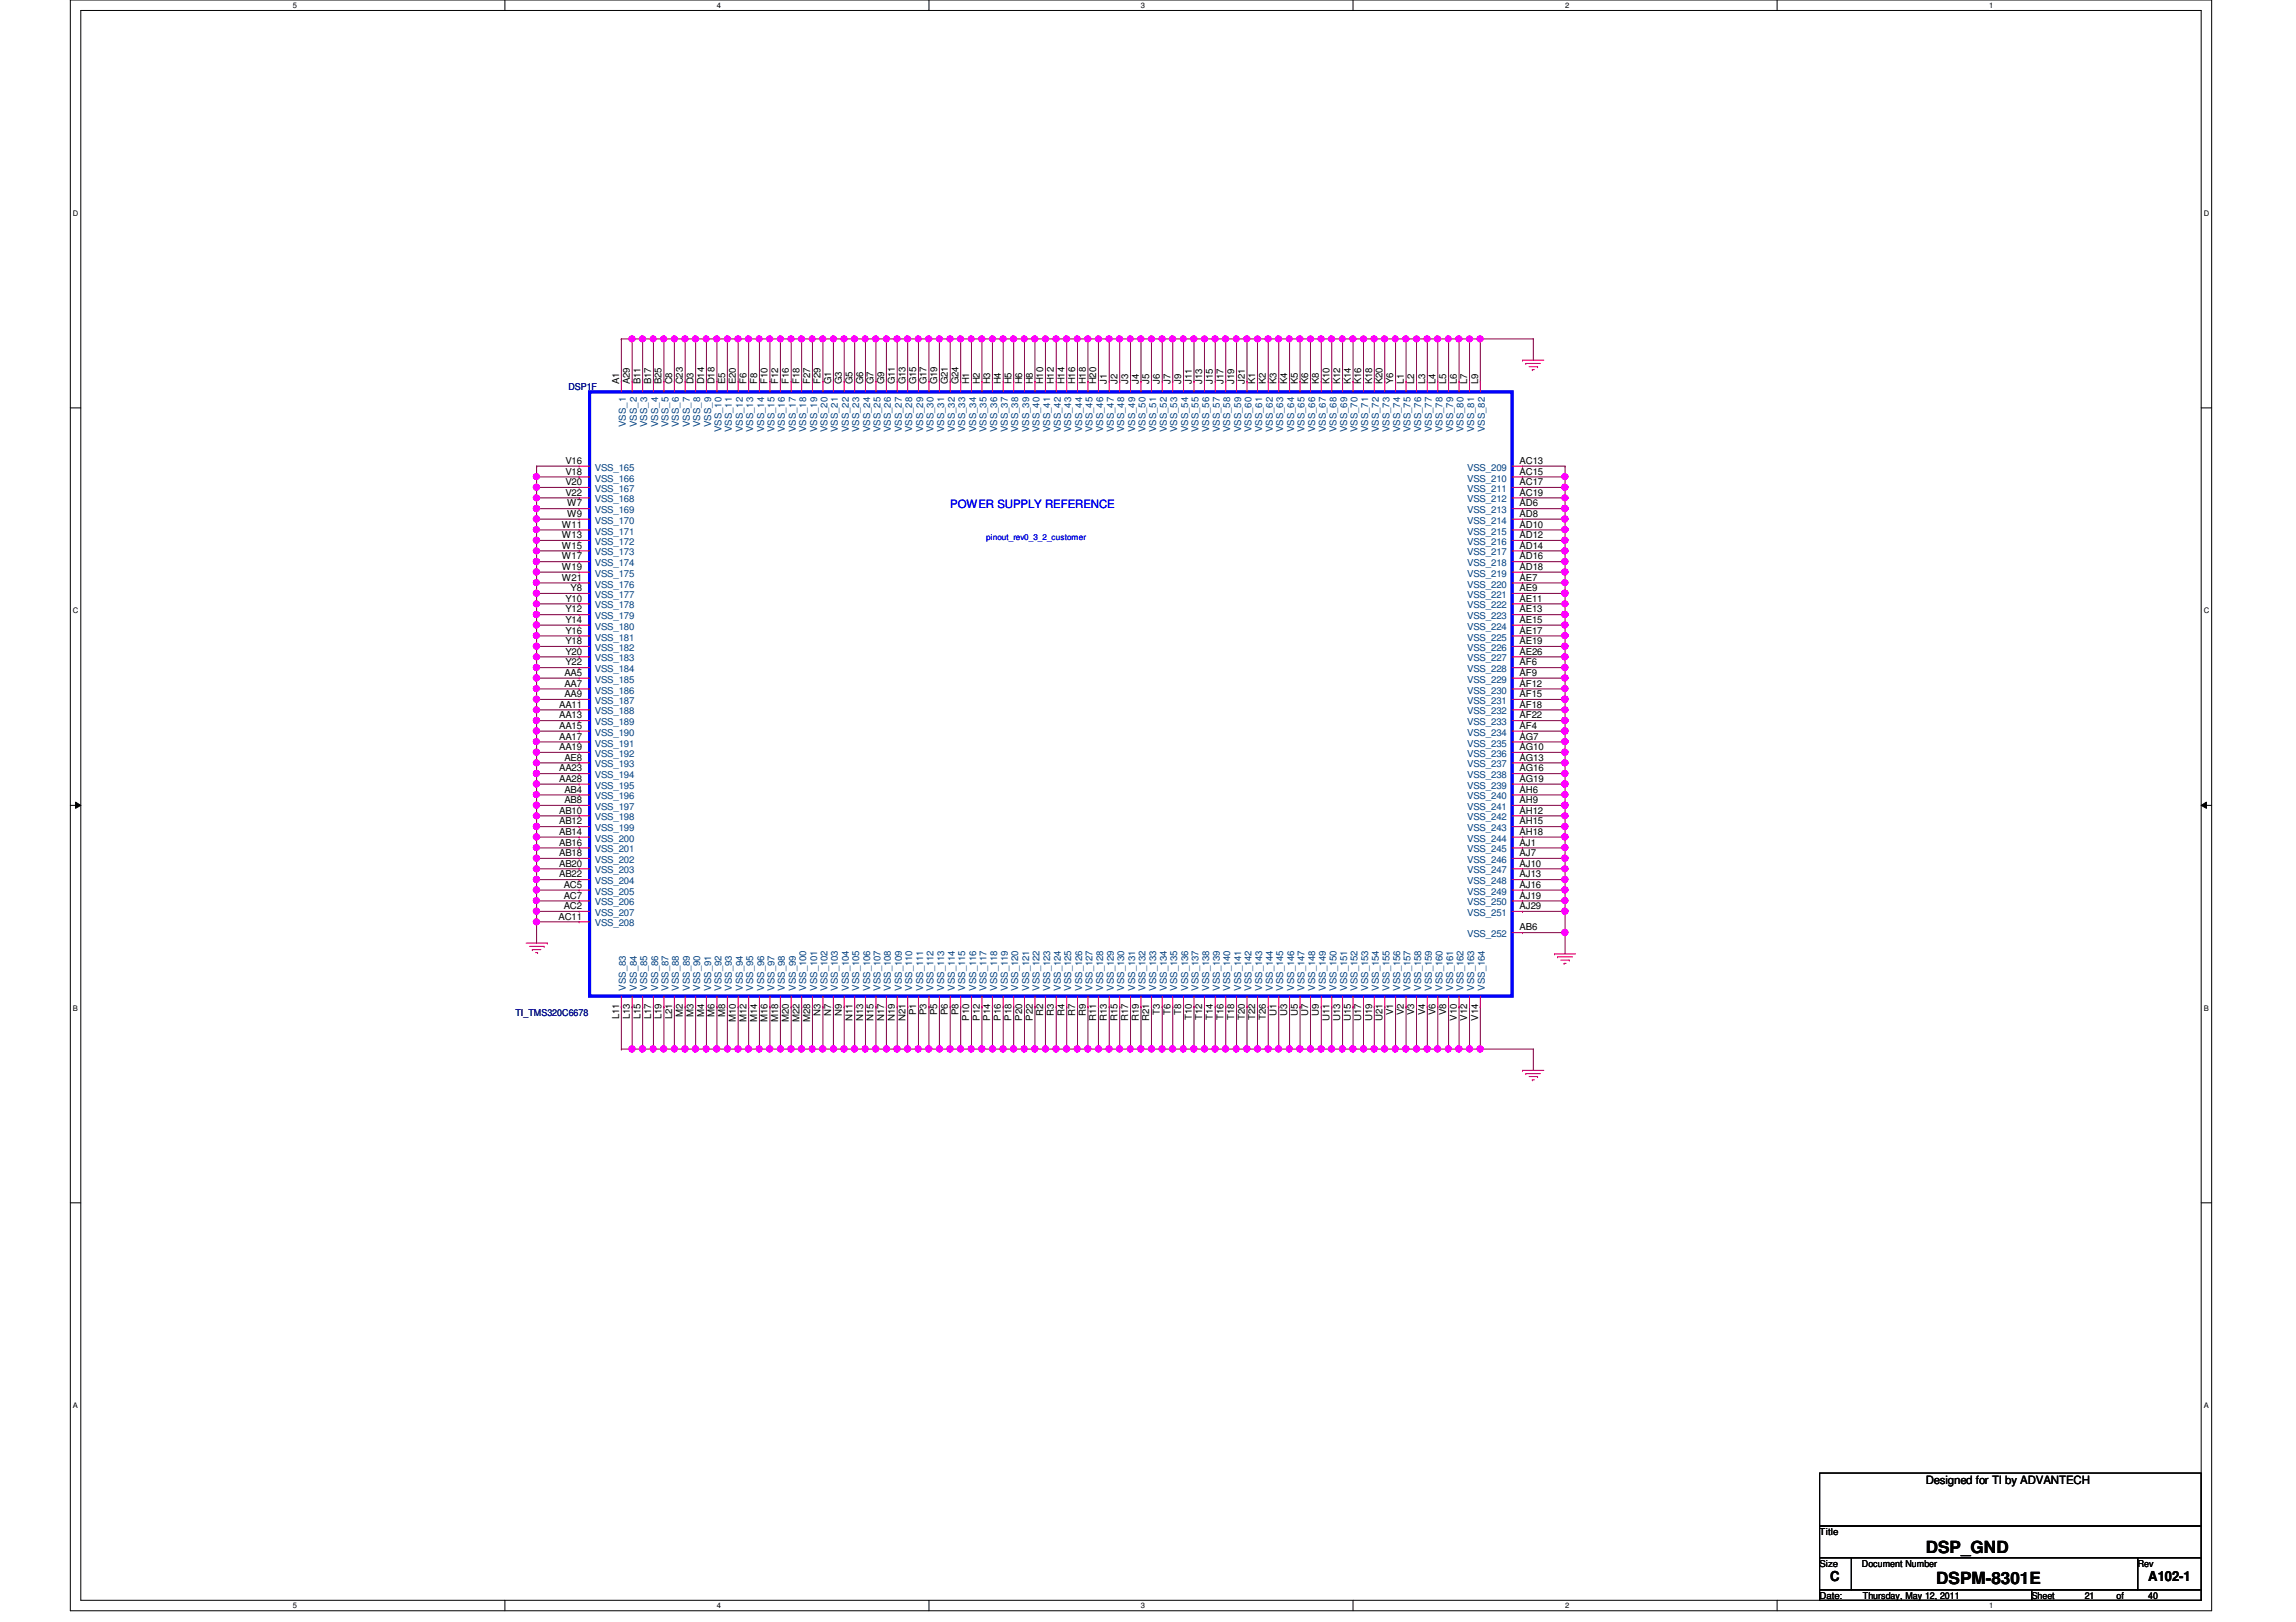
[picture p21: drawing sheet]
<svg xmlns="http://www.w3.org/2000/svg" width="297mm" height="210mm" viewBox="0 0 297 210" stroke-linecap="round" stroke-linejoin="round" font-family="sans-serif">
<defs><g id="words">
<g font-size="2.2">
<text x="249.1" y="200.9">DSP_GND</text>
<text x="250.5" y="205">DSPM-8301E</text>
</g>
<g font-size="1.8">
<text x="236.8" y="204.6">C</text>
<text x="277.9" y="204.6">A102-1</text>
</g>
<text font-size="1.5" fill="#00f" x="122.9" y="65.8">POWER SUPPLY REFERENCE</text>
<text font-size="1.5" x="249.1" y="192">Designed for TI by ADVANTECH</text>
<g font-size="1.2" fill="#000080">
<text x="73.5" y="50.5">DSP1F</text>
<text x="66.7" y="131.4">TI_TMS320C6678</text>
</g>
<g font-size="1.2">
<text x="80.1" y="49.7" transform="rotate(-90 80.1 49.7)">A1</text>
<text x="81.5" y="49.7" transform="rotate(-90 81.5 49.7)">A29</text>
<text x="82.8" y="49.7" transform="rotate(-90 82.8 49.7)">B11</text>
<text x="84.2" y="49.7" transform="rotate(-90 84.2 49.7)">B17</text>
<text x="85.6" y="49.7" transform="rotate(-90 85.6 49.7)">B25</text>
<text x="86.9" y="49.7" transform="rotate(-90 86.9 49.7)">C8</text>
<text x="88.3" y="49.7" transform="rotate(-90 88.3 49.7)">C23</text>
<text x="89.7" y="49.7" transform="rotate(-90 89.7 49.7)">D3</text>
<text x="91.1" y="49.7" transform="rotate(-90 91.1 49.7)">D14</text>
<text x="92.5" y="49.7" transform="rotate(-90 92.5 49.7)">D18</text>
<text x="93.8" y="49.7" transform="rotate(-90 93.8 49.7)">E5</text>
<text x="95.2" y="49.7" transform="rotate(-90 95.2 49.7)">E20</text>
<text x="96.6" y="49.7" transform="rotate(-90 96.6 49.7)">F6</text>
<text x="98" y="49.7" transform="rotate(-90 98 49.7)">F8</text>
<text x="99.3" y="49.7" transform="rotate(-90 99.3 49.7)">F10</text>
<text x="100.7" y="49.7" transform="rotate(-90 100.7 49.7)">F12</text>
<text x="102.1" y="49.7" transform="rotate(-90 102.1 49.7)">F16</text>
<text x="103.4" y="49.7" transform="rotate(-90 103.4 49.7)">F18</text>
<text x="104.8" y="49.7" transform="rotate(-90 104.8 49.7)">F27</text>
<text x="106.2" y="49.7" transform="rotate(-90 106.2 49.7)">F29</text>
<text x="107.5" y="49.7" transform="rotate(-90 107.5 49.7)">G1</text>
<text x="108.9" y="49.7" transform="rotate(-90 108.9 49.7)">G3</text>
<text x="110.3" y="49.7" transform="rotate(-90 110.3 49.7)">G5</text>
<text x="111.7" y="49.7" transform="rotate(-90 111.7 49.7)">G6</text>
<text x="113" y="49.7" transform="rotate(-90 113 49.7)">G7</text>
<text x="114.4" y="49.7" transform="rotate(-90 114.4 49.7)">G9</text>
<text x="115.8" y="49.7" transform="rotate(-90 115.8 49.7)">G11</text>
<text x="117.1" y="49.7" transform="rotate(-90 117.1 49.7)">G13</text>
<text x="118.5" y="49.7" transform="rotate(-90 118.5 49.7)">G15</text>
<text x="119.9" y="49.7" transform="rotate(-90 119.9 49.7)">G17</text>
<text x="121.2" y="49.7" transform="rotate(-90 121.2 49.7)">G19</text>
<text x="122.6" y="49.7" transform="rotate(-90 122.6 49.7)">G21</text>
<text x="124" y="49.7" transform="rotate(-90 124 49.7)">G24</text>
<text x="125.4" y="49.7" transform="rotate(-90 125.4 49.7)">H1</text>
<text x="126.7" y="49.7" transform="rotate(-90 126.7 49.7)">H2</text>
<text x="128.1" y="49.7" transform="rotate(-90 128.1 49.7)">H3</text>
<text x="129.5" y="49.7" transform="rotate(-90 129.5 49.7)">H4</text>
<text x="130.8" y="49.7" transform="rotate(-90 130.8 49.7)">H5</text>
<text x="132.2" y="49.7" transform="rotate(-90 132.2 49.7)">H6</text>
<text x="133.6" y="49.7" transform="rotate(-90 133.6 49.7)">H8</text>
<text x="135" y="49.7" transform="rotate(-90 135 49.7)">H10</text>
<text x="136.4" y="49.7" transform="rotate(-90 136.4 49.7)">H12</text>
<text x="137.7" y="49.7" transform="rotate(-90 137.7 49.7)">H14</text>
<text x="139.1" y="49.7" transform="rotate(-90 139.1 49.7)">H16</text>
<text x="140.5" y="49.7" transform="rotate(-90 140.5 49.7)">H18</text>
<text x="141.8" y="49.7" transform="rotate(-90 141.8 49.7)">H20</text>
<text x="143.2" y="49.7" transform="rotate(-90 143.2 49.7)">J1</text>
<text x="144.6" y="49.7" transform="rotate(-90 144.6 49.7)">J2</text>
<text x="146" y="49.7" transform="rotate(-90 146 49.7)">J3</text>
<text x="147.3" y="49.7" transform="rotate(-90 147.3 49.7)">J4</text>
<text x="148.7" y="49.7" transform="rotate(-90 148.7 49.7)">J5</text>
<text x="150.1" y="49.7" transform="rotate(-90 150.1 49.7)">J6</text>
<text x="151.4" y="49.7" transform="rotate(-90 151.4 49.7)">J7</text>
<text x="152.8" y="49.7" transform="rotate(-90 152.8 49.7)">J9</text>
<text x="154.2" y="49.7" transform="rotate(-90 154.2 49.7)">J11</text>
<text x="155.5" y="49.7" transform="rotate(-90 155.5 49.7)">J13</text>
<text x="156.9" y="49.7" transform="rotate(-90 156.9 49.7)">J15</text>
<text x="158.3" y="49.7" transform="rotate(-90 158.3 49.7)">J17</text>
<text x="159.7" y="49.7" transform="rotate(-90 159.7 49.7)">J19</text>
<text x="161" y="49.7" transform="rotate(-90 161 49.7)">J21</text>
<text x="162.4" y="49.7" transform="rotate(-90 162.4 49.7)">K1</text>
<text x="163.8" y="49.7" transform="rotate(-90 163.8 49.7)">K2</text>
<text x="165.1" y="49.7" transform="rotate(-90 165.1 49.7)">K3</text>
<text x="166.5" y="49.7" transform="rotate(-90 166.5 49.7)">K4</text>
<text x="167.9" y="49.7" transform="rotate(-90 167.9 49.7)">K5</text>
<text x="169.2" y="49.7" transform="rotate(-90 169.2 49.7)">K6</text>
<text x="170.6" y="49.7" transform="rotate(-90 170.6 49.7)">K8</text>
<text x="172" y="49.7" transform="rotate(-90 172 49.7)">K10</text>
<text x="173.4" y="49.7" transform="rotate(-90 173.4 49.7)">K12</text>
<text x="174.7" y="49.7" transform="rotate(-90 174.7 49.7)">K14</text>
<text x="176.1" y="49.7" transform="rotate(-90 176.1 49.7)">K16</text>
<text x="177.5" y="49.7" transform="rotate(-90 177.5 49.7)">K18</text>
<text x="178.9" y="49.7" transform="rotate(-90 178.9 49.7)">K20</text>
<text x="180.3" y="49.7" transform="rotate(-90 180.3 49.7)">Y6</text>
<text x="181.6" y="49.7" transform="rotate(-90 181.6 49.7)">L1</text>
<text x="183" y="49.7" transform="rotate(-90 183 49.7)">L2</text>
<text x="184.4" y="49.7" transform="rotate(-90 184.4 49.7)">L3</text>
<text x="185.7" y="49.7" transform="rotate(-90 185.7 49.7)">L4</text>
<text x="187.1" y="49.7" transform="rotate(-90 187.1 49.7)">L5</text>
<text x="188.5" y="49.7" transform="rotate(-90 188.5 49.7)">L6</text>
<text x="189.8" y="49.7" transform="rotate(-90 189.8 49.7)">L7</text>
<text x="191.2" y="49.7" transform="rotate(-90 191.2 49.7)">L9</text>
<text x="73.1" y="60">V16</text>
<text x="73.1" y="61.4">V18</text>
<text x="73.1" y="62.8">V20</text>
<text x="73.1" y="64.1">V22</text>
<text x="73.4" y="65.5">W7</text>
<text x="196.6" y="60">AC13</text>
<text x="196.6" y="61.4">AC15</text>
<text x="196.6" y="62.8">AC17</text>
<text x="196.6" y="64.1">AC19</text>
<text x="196.6" y="65.5">AD6</text>
<text x="72.7" y="68.3">W11</text>
<text x="72.7" y="69.6">W13</text>
<text x="72.7" y="71">W15</text>
<text x="73.4" y="66.9">W9</text>
<text x="196.6" y="66.9">AD8</text>
<text x="196.6" y="68.3">AD10</text>
<text x="196.6" y="69.6">AD12</text>
<text x="196.6" y="71">AD14</text>
<text x="72.7" y="72.4">W17</text>
<text x="72.7" y="73.7">W19</text>
<text x="72.7" y="75.1">W21</text>
<text x="73.1" y="77.9">Y10</text>
<text x="73.8" y="76.5">Y8</text>
<text x="196.6" y="72.4">AD16</text>
<text x="196.6" y="73.7">AD18</text>
<text x="196.6" y="75.1">AE7</text>
<text x="196.6" y="76.5">AE9</text>
<text x="196.6" y="77.9">AE11</text>
<text x="73.1" y="79.2">Y12</text>
<text x="73.1" y="80.6">Y14</text>
<text x="73.1" y="82">Y16</text>
<text x="73.1" y="83.4">Y18</text>
<text x="196.6" y="79.2">AE13</text>
<text x="196.6" y="80.6">AE15</text>
<text x="196.6" y="82">AE17</text>
<text x="196.6" y="83.4">AE19</text>
<text x="73" y="87.5">AA5</text>
<text x="73" y="88.9">AA7</text>
<text x="73.1" y="84.7">Y20</text>
<text x="73.1" y="86.1">Y22</text>
<text x="196.6" y="84.7">AE26</text>
<text x="196.6" y="86.1">AF6</text>
<text x="196.6" y="87.5">AF9</text>
<text x="196.6" y="88.9">AF12</text>
<text x="72.3" y="91.6">AA11</text>
<text x="72.3" y="93">AA13</text>
<text x="72.3" y="94.3">AA15</text>
<text x="72.3" y="95.7">AA17</text>
<text x="73" y="90.2">AA9</text>
<text x="196.6" y="90.2">AF15</text>
<text x="196.6" y="91.6">AF18</text>
<text x="196.6" y="93">AF22</text>
<text x="196.6" y="94.3">AF4</text>
<text x="196.6" y="95.7">AG7</text>
<text x="72.3" y="97.1">AA19</text>
<text x="72.3" y="99.8">AA23</text>
<text x="72.3" y="101.2">AA28</text>
<text x="73" y="98.4">AE8</text>
<text x="196.6" y="97.1">AG10</text>
<text x="196.6" y="98.4">AG13</text>
<text x="196.6" y="99.8">AG16</text>
<text x="196.6" y="101.2">AG19</text>
<text x="72.3" y="105.3">AB10</text>
<text x="72.3" y="106.7">AB12</text>
<text x="73" y="102.6">AB4</text>
<text x="73" y="103.9">AB8</text>
<text x="196.6" y="102.6">AH6</text>
<text x="196.6" y="103.9">AH9</text>
<text x="196.6" y="105.3">AH12</text>
<text x="196.6" y="106.7">AH15</text>
<text x="72.3" y="108">AB14</text>
<text x="72.3" y="109.4">AB16</text>
<text x="72.3" y="110.8">AB18</text>
<text x="72.3" y="112.1">AB20</text>
<text x="72.3" y="113.5">AB22</text>
<text x="196.6" y="108">AH18</text>
<text x="196.6" y="109.4">AJ1</text>
<text x="196.6" y="110.8">AJ7</text>
<text x="196.6" y="112.1">AJ10</text>
<text x="196.6" y="113.5">AJ13</text>
<text x="72.3" y="119">AC11</text>
<text x="72.9" y="114.9">AC5</text>
<text x="72.9" y="116.3">AC7</text>
<text x="72.9" y="117.6">AC2</text>
<text x="196.6" y="114.9">AJ16</text>
<text x="196.6" y="116.3">AJ19</text>
<text x="196.6" y="117.6">AJ29</text>
<text x="196.6" y="120.4">AB6</text>
<text x="80.1" y="131.9" transform="rotate(-90 80.1 131.9)">L11</text>
<text x="81.5" y="131.9" transform="rotate(-90 81.5 131.9)">L13</text>
<text x="82.8" y="131.9" transform="rotate(-90 82.8 131.9)">L15</text>
<text x="84.2" y="131.9" transform="rotate(-90 84.2 131.9)">L17</text>
<text x="85.6" y="131.9" transform="rotate(-90 85.6 131.9)">L19</text>
<text x="86.9" y="131.9" transform="rotate(-90 86.9 131.9)">L21</text>
<text x="88.3" y="131.6" transform="rotate(-90 88.3 131.6)">M2</text>
<text x="89.7" y="131.6" transform="rotate(-90 89.7 131.6)">M3</text>
<text x="91.1" y="131.6" transform="rotate(-90 91.1 131.6)">M4</text>
<text x="92.5" y="131.6" transform="rotate(-90 92.5 131.6)">M6</text>
<text x="93.8" y="131.6" transform="rotate(-90 93.8 131.6)">M8</text>
<text x="106.2" y="131.4" transform="rotate(-90 106.2 131.4)">N3</text>
<text x="107.5" y="131.4" transform="rotate(-90 107.5 131.4)">N7</text>
<text x="108.9" y="131.4" transform="rotate(-90 108.9 131.4)">N9</text>
<text x="118.5" y="131.4" transform="rotate(-90 118.5 131.4)">P1</text>
<text x="119.9" y="131.4" transform="rotate(-90 119.9 131.4)">P3</text>
<text x="121.2" y="131.4" transform="rotate(-90 121.2 131.4)">P5</text>
<text x="122.6" y="131.4" transform="rotate(-90 122.6 131.4)">P6</text>
<text x="124" y="131.4" transform="rotate(-90 124 131.4)">P8</text>
<text x="135" y="131.4" transform="rotate(-90 135 131.4)">R2</text>
<text x="136.4" y="131.4" transform="rotate(-90 136.4 131.4)">R3</text>
<text x="137.7" y="131.4" transform="rotate(-90 137.7 131.4)">R4</text>
<text x="139.1" y="131.4" transform="rotate(-90 139.1 131.4)">R7</text>
<text x="140.5" y="131.4" transform="rotate(-90 140.5 131.4)">R9</text>
<text x="150.1" y="131.3" transform="rotate(-90 150.1 131.3)">T3</text>
<text x="151.4" y="131.3" transform="rotate(-90 151.4 131.3)">T6</text>
<text x="152.8" y="131.3" transform="rotate(-90 152.8 131.3)">T8</text>
<text x="154.2" y="132" transform="rotate(-90 154.2 132)">T10</text>
<text x="155.5" y="132" transform="rotate(-90 155.5 132)">T12</text>
<text x="156.9" y="132" transform="rotate(-90 156.9 132)">T14</text>
<text x="158.3" y="132" transform="rotate(-90 158.3 132)">T16</text>
<text x="159.7" y="132" transform="rotate(-90 159.7 132)">T18</text>
<text x="161" y="132" transform="rotate(-90 161 132)">T20</text>
<text x="162.4" y="132" transform="rotate(-90 162.4 132)">T22</text>
<text x="163.8" y="132" transform="rotate(-90 163.8 132)">T26</text>
<text x="165.1" y="131.4" transform="rotate(-90 165.1 131.4)">U1</text>
<text x="166.5" y="131.4" transform="rotate(-90 166.5 131.4)">U3</text>
<text x="167.9" y="131.4" transform="rotate(-90 167.9 131.4)">U5</text>
<text x="169.2" y="131.4" transform="rotate(-90 169.2 131.4)">U7</text>
<text x="170.6" y="131.4" transform="rotate(-90 170.6 131.4)">U9</text>
<text x="180.3" y="131.4" transform="rotate(-90 180.3 131.4)">V1</text>
<text x="181.6" y="131.4" transform="rotate(-90 181.6 131.4)">V2</text>
<text x="183" y="131.4" transform="rotate(-90 183 131.4)">V3</text>
<text x="184.4" y="131.4" transform="rotate(-90 184.4 131.4)">V4</text>
<text x="185.7" y="131.4" transform="rotate(-90 185.7 131.4)">V6</text>
<text x="187.1" y="131.4" transform="rotate(-90 187.1 131.4)">V8</text>
<text x="95.2" y="132.3" transform="rotate(-90 95.2 132.3)">M10</text>
<text x="96.6" y="132.3" transform="rotate(-90 96.6 132.3)">M12</text>
<text x="98" y="132.3" transform="rotate(-90 98 132.3)">M14</text>
<text x="99.3" y="132.3" transform="rotate(-90 99.3 132.3)">M16</text>
<text x="100.7" y="132.3" transform="rotate(-90 100.7 132.3)">M18</text>
<text x="102.1" y="132.3" transform="rotate(-90 102.1 132.3)">M20</text>
<text x="103.4" y="132.3" transform="rotate(-90 103.4 132.3)">M22</text>
<text x="104.8" y="132.3" transform="rotate(-90 104.8 132.3)">M28</text>
<text x="110.3" y="132.1" transform="rotate(-90 110.3 132.1)">N11</text>
<text x="111.7" y="132.1" transform="rotate(-90 111.7 132.1)">N13</text>
<text x="113" y="132.1" transform="rotate(-90 113 132.1)">N15</text>
<text x="114.4" y="132.1" transform="rotate(-90 114.4 132.1)">N17</text>
<text x="115.8" y="132.1" transform="rotate(-90 115.8 132.1)">N19</text>
<text x="117.1" y="132.1" transform="rotate(-90 117.1 132.1)">N21</text>
<text x="125.4" y="132.1" transform="rotate(-90 125.4 132.1)">P10</text>
<text x="126.7" y="132.1" transform="rotate(-90 126.7 132.1)">P12</text>
<text x="128.1" y="132.1" transform="rotate(-90 128.1 132.1)">P14</text>
<text x="129.5" y="132.1" transform="rotate(-90 129.5 132.1)">P16</text>
<text x="130.8" y="132.1" transform="rotate(-90 130.8 132.1)">P18</text>
<text x="132.2" y="132.1" transform="rotate(-90 132.2 132.1)">P20</text>
<text x="133.6" y="132.1" transform="rotate(-90 133.6 132.1)">P22</text>
<text x="141.8" y="132.1" transform="rotate(-90 141.8 132.1)">R11</text>
<text x="143.2" y="132.1" transform="rotate(-90 143.2 132.1)">R13</text>
<text x="144.6" y="132.1" transform="rotate(-90 144.6 132.1)">R15</text>
<text x="146" y="132.1" transform="rotate(-90 146 132.1)">R17</text>
<text x="147.3" y="132.1" transform="rotate(-90 147.3 132.1)">R19</text>
<text x="148.7" y="132.1" transform="rotate(-90 148.7 132.1)">R21</text>
<text x="172" y="132.1" transform="rotate(-90 172 132.1)">U11</text>
<text x="173.4" y="132.1" transform="rotate(-90 173.4 132.1)">U13</text>
<text x="174.7" y="132.1" transform="rotate(-90 174.7 132.1)">U15</text>
<text x="176.1" y="132.1" transform="rotate(-90 176.1 132.1)">U17</text>
<text x="177.5" y="132.1" transform="rotate(-90 177.5 132.1)">U19</text>
<text x="178.9" y="132.1" transform="rotate(-90 178.9 132.1)">U21</text>
<text x="188.5" y="132.1" transform="rotate(-90 188.5 132.1)">V10</text>
<text x="189.8" y="132.1" transform="rotate(-90 189.8 132.1)">V12</text>
<text x="191.2" y="132.1" transform="rotate(-90 191.2 132.1)">V14</text>
<text x="235.4" y="198.6">Title</text>
<text x="235.4" y="202.7">Size</text>
<text x="240.9" y="202.7">Document Number</text>
<text x="276.6" y="202.7">Rev</text>
<text x="235.4" y="206.9">Date:</text>
<text x="241" y="206.9">Thursday, May 12, 2011</text>
<text x="262.8" y="206.9">Sheet</text>
<text x="269.7" y="206.9">21</text>
<text x="273.8" y="206.9">of</text>
<text x="277.9" y="206.9">40</text>
</g>
<g font-size="1.2" fill="#004080">
<text x="81" y="55.3" transform="rotate(-90 81 55.3)">VSS_1</text>
<text x="82.4" y="55.3" transform="rotate(-90 82.4 55.3)">VSS_2</text>
<text x="83.7" y="55.3" transform="rotate(-90 83.7 55.3)">VSS_3</text>
<text x="85.1" y="55.3" transform="rotate(-90 85.1 55.3)">VSS_4</text>
<text x="86.5" y="55.3" transform="rotate(-90 86.5 55.3)">VSS_5</text>
<text x="87.8" y="55.3" transform="rotate(-90 87.8 55.3)">VSS_6</text>
<text x="89.2" y="55.3" transform="rotate(-90 89.2 55.3)">VSS_7</text>
<text x="90.6" y="55.3" transform="rotate(-90 90.6 55.3)">VSS_8</text>
<text x="92" y="55.3" transform="rotate(-90 92 55.3)">VSS_9</text>
<text x="93.3" y="56" transform="rotate(-90 93.3 56)">VSS_10</text>
<text x="94.7" y="56" transform="rotate(-90 94.7 56)">VSS_11</text>
<text x="96.1" y="56" transform="rotate(-90 96.1 56)">VSS_12</text>
<text x="97.4" y="56" transform="rotate(-90 97.4 56)">VSS_13</text>
<text x="98.8" y="56" transform="rotate(-90 98.8 56)">VSS_14</text>
<text x="100.2" y="56" transform="rotate(-90 100.2 56)">VSS_15</text>
<text x="101.6" y="56" transform="rotate(-90 101.6 56)">VSS_16</text>
<text x="103" y="56" transform="rotate(-90 103 56)">VSS_17</text>
<text x="104.3" y="56" transform="rotate(-90 104.3 56)">VSS_18</text>
<text x="105.7" y="56" transform="rotate(-90 105.7 56)">VSS_19</text>
<text x="107.1" y="56" transform="rotate(-90 107.1 56)">VSS_20</text>
<text x="108.4" y="56" transform="rotate(-90 108.4 56)">VSS_21</text>
<text x="109.8" y="56" transform="rotate(-90 109.8 56)">VSS_22</text>
<text x="111.2" y="56" transform="rotate(-90 111.2 56)">VSS_23</text>
<text x="112.6" y="56" transform="rotate(-90 112.6 56)">VSS_24</text>
<text x="113.9" y="56" transform="rotate(-90 113.9 56)">VSS_25</text>
<text x="115.3" y="56" transform="rotate(-90 115.3 56)">VSS_26</text>
<text x="116.7" y="56" transform="rotate(-90 116.7 56)">VSS_27</text>
<text x="118" y="56" transform="rotate(-90 118 56)">VSS_28</text>
<text x="119.4" y="56" transform="rotate(-90 119.4 56)">VSS_29</text>
<text x="120.8" y="56" transform="rotate(-90 120.8 56)">VSS_30</text>
<text x="122.1" y="56" transform="rotate(-90 122.1 56)">VSS_31</text>
<text x="123.5" y="56" transform="rotate(-90 123.5 56)">VSS_32</text>
<text x="124.9" y="56" transform="rotate(-90 124.9 56)">VSS_33</text>
<text x="126.3" y="56" transform="rotate(-90 126.3 56)">VSS_34</text>
<text x="127.6" y="56" transform="rotate(-90 127.6 56)">VSS_35</text>
<text x="129" y="56" transform="rotate(-90 129 56)">VSS_36</text>
<text x="130.4" y="56" transform="rotate(-90 130.4 56)">VSS_37</text>
<text x="131.7" y="56" transform="rotate(-90 131.7 56)">VSS_38</text>
<text x="133.1" y="56" transform="rotate(-90 133.1 56)">VSS_39</text>
<text x="134.5" y="56" transform="rotate(-90 134.5 56)">VSS_40</text>
<text x="135.8" y="56" transform="rotate(-90 135.8 56)">VSS_41</text>
<text x="137.2" y="56" transform="rotate(-90 137.2 56)">VSS_42</text>
<text x="138.6" y="56" transform="rotate(-90 138.6 56)">VSS_43</text>
<text x="140" y="56" transform="rotate(-90 140 56)">VSS_44</text>
<text x="141.3" y="56" transform="rotate(-90 141.3 56)">VSS_45</text>
<text x="142.7" y="56" transform="rotate(-90 142.7 56)">VSS_46</text>
<text x="144.1" y="56" transform="rotate(-90 144.1 56)">VSS_47</text>
<text x="145.5" y="56" transform="rotate(-90 145.5 56)">VSS_48</text>
<text x="146.9" y="56" transform="rotate(-90 146.9 56)">VSS_49</text>
<text x="148.2" y="56" transform="rotate(-90 148.2 56)">VSS_50</text>
<text x="149.6" y="56" transform="rotate(-90 149.6 56)">VSS_51</text>
<text x="151" y="56" transform="rotate(-90 151 56)">VSS_52</text>
<text x="152.3" y="56" transform="rotate(-90 152.3 56)">VSS_53</text>
<text x="153.7" y="56" transform="rotate(-90 153.7 56)">VSS_54</text>
<text x="155.1" y="56" transform="rotate(-90 155.1 56)">VSS_55</text>
<text x="156.4" y="56" transform="rotate(-90 156.4 56)">VSS_56</text>
<text x="157.8" y="56" transform="rotate(-90 157.8 56)">VSS_57</text>
<text x="159.2" y="56" transform="rotate(-90 159.2 56)">VSS_58</text>
<text x="160.6" y="56" transform="rotate(-90 160.6 56)">VSS_59</text>
<text x="161.9" y="56" transform="rotate(-90 161.9 56)">VSS_60</text>
<text x="163.3" y="56" transform="rotate(-90 163.3 56)">VSS_61</text>
<text x="164.7" y="56" transform="rotate(-90 164.7 56)">VSS_62</text>
<text x="166" y="56" transform="rotate(-90 166 56)">VSS_63</text>
<text x="167.4" y="56" transform="rotate(-90 167.4 56)">VSS_64</text>
<text x="168.8" y="56" transform="rotate(-90 168.8 56)">VSS_65</text>
<text x="170.1" y="56" transform="rotate(-90 170.1 56)">VSS_66</text>
<text x="171.5" y="56" transform="rotate(-90 171.5 56)">VSS_67</text>
<text x="172.9" y="56" transform="rotate(-90 172.9 56)">VSS_68</text>
<text x="174.3" y="56" transform="rotate(-90 174.3 56)">VSS_69</text>
<text x="175.6" y="56" transform="rotate(-90 175.6 56)">VSS_70</text>
<text x="177" y="56" transform="rotate(-90 177 56)">VSS_71</text>
<text x="178.4" y="56" transform="rotate(-90 178.4 56)">VSS_72</text>
<text x="179.7" y="56" transform="rotate(-90 179.7 56)">VSS_73</text>
<text x="181.1" y="56" transform="rotate(-90 181.1 56)">VSS_74</text>
<text x="182.5" y="56" transform="rotate(-90 182.5 56)">VSS_75</text>
<text x="183.9" y="56" transform="rotate(-90 183.9 56)">VSS_76</text>
<text x="185.2" y="56" transform="rotate(-90 185.2 56)">VSS_77</text>
<text x="186.6" y="56" transform="rotate(-90 186.6 56)">VSS_78</text>
<text x="188" y="56" transform="rotate(-90 188 56)">VSS_79</text>
<text x="189.4" y="56" transform="rotate(-90 189.4 56)">VSS_80</text>
<text x="190.7" y="56" transform="rotate(-90 190.7 56)">VSS_81</text>
<text x="192.1" y="56" transform="rotate(-90 192.1 56)">VSS_82</text>
<text x="77" y="60.9">VSS_165</text>
<text x="77" y="62.3">VSS_166</text>
<text x="77" y="63.7">VSS_167</text>
<text x="77" y="65">VSS_168</text>
<text x="189.8" y="60.9">VSS_209</text>
<text x="189.8" y="62.3">VSS_210</text>
<text x="189.8" y="63.7">VSS_211</text>
<text x="189.8" y="65">VSS_212</text>
<text x="77" y="66.4">VSS_169</text>
<text x="77" y="67.8">VSS_170</text>
<text x="77" y="69.2">VSS_171</text>
<text x="77" y="70.5">VSS_172</text>
<text x="77" y="71.9">VSS_173</text>
<text x="189.8" y="66.4">VSS_213</text>
<text x="189.8" y="67.8">VSS_214</text>
<text x="189.8" y="69.2">VSS_215</text>
<text x="189.8" y="70.5">VSS_216</text>
<text x="189.8" y="71.9">VSS_217</text>
<text x="77" y="73.3">VSS_174</text>
<text x="77" y="74.6">VSS_175</text>
<text x="77" y="76">VSS_176</text>
<text x="77" y="77.4">VSS_177</text>
<text x="189.8" y="73.3">VSS_218</text>
<text x="189.8" y="74.6">VSS_219</text>
<text x="189.8" y="76">VSS_220</text>
<text x="189.8" y="77.4">VSS_221</text>
<text x="77" y="78.7">VSS_178</text>
<text x="77" y="80.1">VSS_179</text>
<text x="77" y="81.5">VSS_180</text>
<text x="77" y="82.9">VSS_181</text>
<text x="189.8" y="78.7">VSS_222</text>
<text x="189.8" y="80.1">VSS_223</text>
<text x="189.8" y="81.5">VSS_224</text>
<text x="189.8" y="82.9">VSS_225</text>
<text x="77" y="84.2">VSS_182</text>
<text x="77" y="85.6">VSS_183</text>
<text x="77" y="87">VSS_184</text>
<text x="77" y="88.3">VSS_185</text>
<text x="77" y="89.7">VSS_186</text>
<text x="189.8" y="84.2">VSS_226</text>
<text x="189.8" y="85.6">VSS_227</text>
<text x="189.8" y="87">VSS_228</text>
<text x="189.8" y="88.3">VSS_229</text>
<text x="189.8" y="89.7">VSS_230</text>
<text x="77" y="91.1">VSS_187</text>
<text x="77" y="92.5">VSS_188</text>
<text x="77" y="93.9">VSS_189</text>
<text x="77" y="95.2">VSS_190</text>
<text x="189.8" y="91.1">VSS_231</text>
<text x="189.8" y="92.5">VSS_232</text>
<text x="189.8" y="93.9">VSS_233</text>
<text x="189.8" y="95.2">VSS_234</text>
<text x="77" y="96.6">VSS_191</text>
<text x="77" y="98">VSS_192</text>
<text x="77" y="99.3">VSS_193</text>
<text x="77" y="100.7">VSS_194</text>
<text x="189.8" y="96.6">VSS_235</text>
<text x="189.8" y="98">VSS_236</text>
<text x="189.8" y="99.3">VSS_237</text>
<text x="189.8" y="100.7">VSS_238</text>
<text x="77" y="102.1">VSS_195</text>
<text x="77" y="103.5">VSS_196</text>
<text x="77" y="104.8">VSS_197</text>
<text x="77" y="106.2">VSS_198</text>
<text x="77" y="107.6">VSS_199</text>
<text x="189.8" y="102.1">VSS_239</text>
<text x="189.8" y="103.5">VSS_240</text>
<text x="189.8" y="104.8">VSS_241</text>
<text x="189.8" y="106.2">VSS_242</text>
<text x="189.8" y="107.6">VSS_243</text>
<text x="77" y="108.9">VSS_200</text>
<text x="77" y="110.3">VSS_201</text>
<text x="77" y="111.7">VSS_202</text>
<text x="77" y="113">VSS_203</text>
<text x="189.8" y="108.9">VSS_244</text>
<text x="189.8" y="110.3">VSS_245</text>
<text x="189.8" y="111.7">VSS_246</text>
<text x="189.8" y="113">VSS_247</text>
<text x="77" y="114.4">VSS_204</text>
<text x="77" y="115.8">VSS_205</text>
<text x="77" y="117.2">VSS_206</text>
<text x="77" y="118.5">VSS_207</text>
<text x="77" y="119.9">VSS_208</text>
<text x="189.8" y="114.4">VSS_248</text>
<text x="189.8" y="115.8">VSS_249</text>
<text x="189.8" y="117.2">VSS_250</text>
<text x="189.8" y="118.5">VSS_251</text>
<text x="189.8" y="121.3">VSS_252</text>
<text x="81" y="128.2" transform="rotate(-90 81 128.2)">VSS_83</text>
<text x="82.4" y="128.2" transform="rotate(-90 82.4 128.2)">VSS_84</text>
<text x="83.7" y="128.2" transform="rotate(-90 83.7 128.2)">VSS_85</text>
<text x="85.1" y="128.2" transform="rotate(-90 85.1 128.2)">VSS_86</text>
<text x="86.5" y="128.2" transform="rotate(-90 86.5 128.2)">VSS_87</text>
<text x="87.8" y="128.2" transform="rotate(-90 87.8 128.2)">VSS_88</text>
<text x="89.2" y="128.2" transform="rotate(-90 89.2 128.2)">VSS_89</text>
<text x="90.6" y="128.2" transform="rotate(-90 90.6 128.2)">VSS_90</text>
<text x="92" y="128.2" transform="rotate(-90 92 128.2)">VSS_91</text>
<text x="93.3" y="128.2" transform="rotate(-90 93.3 128.2)">VSS_92</text>
<text x="94.7" y="128.2" transform="rotate(-90 94.7 128.2)">VSS_93</text>
<text x="96.1" y="128.2" transform="rotate(-90 96.1 128.2)">VSS_94</text>
<text x="97.4" y="128.2" transform="rotate(-90 97.4 128.2)">VSS_95</text>
<text x="98.8" y="128.2" transform="rotate(-90 98.8 128.2)">VSS_96</text>
<text x="100.2" y="128.2" transform="rotate(-90 100.2 128.2)">VSS_97</text>
<text x="101.6" y="128.2" transform="rotate(-90 101.6 128.2)">VSS_98</text>
<text x="103" y="128.2" transform="rotate(-90 103 128.2)">VSS_99</text>
<text x="104.3" y="128.2" transform="rotate(-90 104.3 128.2)">VSS_100</text>
<text x="105.7" y="128.2" transform="rotate(-90 105.7 128.2)">VSS_101</text>
<text x="107.1" y="128.2" transform="rotate(-90 107.1 128.2)">VSS_102</text>
<text x="108.4" y="128.2" transform="rotate(-90 108.4 128.2)">VSS_103</text>
<text x="109.8" y="128.2" transform="rotate(-90 109.8 128.2)">VSS_104</text>
<text x="111.2" y="128.2" transform="rotate(-90 111.2 128.2)">VSS_105</text>
<text x="112.6" y="128.2" transform="rotate(-90 112.6 128.2)">VSS_106</text>
<text x="113.9" y="128.2" transform="rotate(-90 113.9 128.2)">VSS_107</text>
<text x="115.3" y="128.2" transform="rotate(-90 115.3 128.2)">VSS_108</text>
<text x="116.7" y="128.2" transform="rotate(-90 116.7 128.2)">VSS_109</text>
<text x="118" y="128.2" transform="rotate(-90 118 128.2)">VSS_110</text>
<text x="119.4" y="128.2" transform="rotate(-90 119.4 128.2)">VSS_111</text>
<text x="120.8" y="128.2" transform="rotate(-90 120.8 128.2)">VSS_112</text>
<text x="122.1" y="128.2" transform="rotate(-90 122.1 128.2)">VSS_113</text>
<text x="123.5" y="128.2" transform="rotate(-90 123.5 128.2)">VSS_114</text>
<text x="124.9" y="128.2" transform="rotate(-90 124.9 128.2)">VSS_115</text>
<text x="126.3" y="128.2" transform="rotate(-90 126.3 128.2)">VSS_116</text>
<text x="127.6" y="128.2" transform="rotate(-90 127.6 128.2)">VSS_117</text>
<text x="129" y="128.2" transform="rotate(-90 129 128.2)">VSS_118</text>
<text x="130.4" y="128.2" transform="rotate(-90 130.4 128.2)">VSS_119</text>
<text x="131.7" y="128.2" transform="rotate(-90 131.7 128.2)">VSS_120</text>
<text x="133.1" y="128.2" transform="rotate(-90 133.1 128.2)">VSS_121</text>
<text x="134.5" y="128.2" transform="rotate(-90 134.5 128.2)">VSS_122</text>
<text x="135.8" y="128.2" transform="rotate(-90 135.8 128.2)">VSS_123</text>
<text x="137.2" y="128.2" transform="rotate(-90 137.2 128.2)">VSS_124</text>
<text x="138.6" y="128.2" transform="rotate(-90 138.6 128.2)">VSS_125</text>
<text x="140" y="128.2" transform="rotate(-90 140 128.2)">VSS_126</text>
<text x="141.3" y="128.2" transform="rotate(-90 141.3 128.2)">VSS_127</text>
<text x="142.7" y="128.2" transform="rotate(-90 142.7 128.2)">VSS_128</text>
<text x="144.1" y="128.2" transform="rotate(-90 144.1 128.2)">VSS_129</text>
<text x="145.5" y="128.2" transform="rotate(-90 145.5 128.2)">VSS_130</text>
<text x="146.9" y="128.2" transform="rotate(-90 146.9 128.2)">VSS_131</text>
<text x="148.2" y="128.2" transform="rotate(-90 148.2 128.2)">VSS_132</text>
<text x="149.6" y="128.2" transform="rotate(-90 149.6 128.2)">VSS_133</text>
<text x="151" y="128.2" transform="rotate(-90 151 128.2)">VSS_134</text>
<text x="152.3" y="128.2" transform="rotate(-90 152.3 128.2)">VSS_135</text>
<text x="153.7" y="128.2" transform="rotate(-90 153.7 128.2)">VSS_136</text>
<text x="155.1" y="128.2" transform="rotate(-90 155.1 128.2)">VSS_137</text>
<text x="156.4" y="128.2" transform="rotate(-90 156.4 128.2)">VSS_138</text>
<text x="157.8" y="128.2" transform="rotate(-90 157.8 128.2)">VSS_139</text>
<text x="159.2" y="128.2" transform="rotate(-90 159.2 128.2)">VSS_140</text>
<text x="160.6" y="128.2" transform="rotate(-90 160.6 128.2)">VSS_141</text>
<text x="161.9" y="128.2" transform="rotate(-90 161.9 128.2)">VSS_142</text>
<text x="163.3" y="128.2" transform="rotate(-90 163.3 128.2)">VSS_143</text>
<text x="164.7" y="128.2" transform="rotate(-90 164.7 128.2)">VSS_144</text>
<text x="166" y="128.2" transform="rotate(-90 166 128.2)">VSS_145</text>
<text x="167.4" y="128.2" transform="rotate(-90 167.4 128.2)">VSS_146</text>
<text x="168.8" y="128.2" transform="rotate(-90 168.8 128.2)">VSS_147</text>
<text x="170.1" y="128.2" transform="rotate(-90 170.1 128.2)">VSS_148</text>
<text x="171.5" y="128.2" transform="rotate(-90 171.5 128.2)">VSS_149</text>
<text x="172.9" y="128.2" transform="rotate(-90 172.9 128.2)">VSS_150</text>
<text x="174.3" y="128.2" transform="rotate(-90 174.3 128.2)">VSS_151</text>
<text x="175.6" y="128.2" transform="rotate(-90 175.6 128.2)">VSS_152</text>
<text x="177" y="128.2" transform="rotate(-90 177 128.2)">VSS_153</text>
<text x="178.4" y="128.2" transform="rotate(-90 178.4 128.2)">VSS_154</text>
<text x="179.7" y="128.2" transform="rotate(-90 179.7 128.2)">VSS_155</text>
<text x="181.1" y="128.2" transform="rotate(-90 181.1 128.2)">VSS_156</text>
<text x="182.5" y="128.2" transform="rotate(-90 182.5 128.2)">VSS_157</text>
<text x="183.9" y="128.2" transform="rotate(-90 183.9 128.2)">VSS_158</text>
<text x="185.2" y="128.2" transform="rotate(-90 185.2 128.2)">VSS_159</text>
<text x="186.6" y="128.2" transform="rotate(-90 186.6 128.2)">VSS_160</text>
<text x="188" y="128.2" transform="rotate(-90 188 128.2)">VSS_161</text>
<text x="189.4" y="128.2" transform="rotate(-90 189.4 128.2)">VSS_162</text>
<text x="190.7" y="128.2" transform="rotate(-90 190.7 128.2)">VSS_163</text>
<text x="192.1" y="128.2" transform="rotate(-90 192.1 128.2)">VSS_164</text>
</g>
<text font-size="1.1" fill="#00f" x="127.6" y="69.9">pinout_rev0_3_2_customer</text>
<g font-size="1">
<text x="37.9" y="1">5</text>
<text x="92.7" y="1">4</text>
<text x="147.6" y="1">3</text>
<text x="202.5" y="1">2</text>
<text x="257.3" y="1">1</text>
<text x="9.4" y="27.9">D</text>
<text x="285.1" y="27.9">D</text>
<text x="9.4" y="79.4">C</text>
<text x="285.1" y="79.4">C</text>
<text x="9.4" y="130.8">B</text>
<text x="285.1" y="130.8">B</text>
<text x="9.4" y="182.2">A</text>
<text x="285.1" y="182.2">A</text>
<text x="37.9" y="208.1">5</text>
<text x="92.7" y="208.1">4</text>
<text x="147.6" y="208.1">3</text>
<text x="202.5" y="208.1">2</text>
<text x="257.3" y="208.1">1</text>
</g>
</g></defs>
<path d="M9.1 0h277v208.4h-277zM10.5 1.4h274.3v205.7h-274.3z" fill="none" stroke="#000" stroke-width=".13"/>
<g fill="#fff">
<path d="M37.9 .1h.5v1.1h-.5z"/>
<path d="M37.9 207.2h.5v1.1h-.5z"/>
</g>
<path d="M65.3 0v1.4M65.3 207.1v1.3" fill="none" stroke="#000" stroke-width=".13"/>
<g fill="#fff">
<path d="M92.7 .1h.6v1.1h-.6z"/>
<path d="M92.7 207.2h.6v1.1h-.6z"/>
</g>
<path d="M120.2 0v1.4M120.2 207.1v1.3" fill="none" stroke="#000" stroke-width=".13"/>
<g fill="#fff">
<path d="M147.6 .1h.6v1.1h-.6z"/>
<path d="M147.6 207.2h.6v1.1h-.6z"/>
</g>
<path d="M175 0v1.4M175 207.1v1.3" fill="none" stroke="#000" stroke-width=".13"/>
<g fill="#fff">
<path d="M202.5 .1h.5v1.1h-.5z"/>
<path d="M202.5 207.2h.5v1.1h-.5z"/>
</g>
<path d="M229.9 0v1.4M229.9 207.1v1.3" fill="none" stroke="#000" stroke-width=".13"/>
<g fill="#fff">
<path d="M257.3 .1h.6v1.1h-.6z"/>
<path d="M257.3 207.2h.6v1.1h-.6z"/>
<path d="M9.4 27.1h.8v1.1h-.8z"/>
<path d="M285.1 27.1h.7v1.1h-.7z"/>
<path d="M9.4 78.5h.8v1.1h-.8z"/>
<path d="M285.1 78.5h.7v1.1h-.7z"/>
</g>
<path d="M9.1 52.8h1.4M284.8 52.8h1.3" fill="none" stroke="#000" stroke-width=".13"/>
<g fill="#fff">
<path d="M9.4 129.9h.7v1.1h-.7z"/>
<path d="M285.1 129.9h.6v1.1h-.6z"/>
</g>
<path d="M9.1 104.2h1.4M9.8 103.8l.7 .4-.7 .4zM284.8 104.2l.6-.4v.8zM284.8 104.2h1.3" fill="none" stroke="#000" stroke-width=".13"/>
<path d="M9.8 103.8l.7 .4-.7 .4zM284.8 104.2l.6-.4v.8z" fill="#000"/>
<g fill="#fff">
<path d="M9.4 181.4h.7v1.1h-.7z"/>
<path d="M285.1 181.4h.6v1.1h-.6z"/>
</g>
<path d="M9.1 155.7h1.4M284.8 155.7h1.3" fill="none" stroke="#000" stroke-width=".13"/>
<path d="M202.5 120.7h.1M202.5 120.7v2.7" fill="none" stroke="#800040" stroke-width=".13"/>
<circle cx="202.5" cy="120.7" r=".4" fill="#f0f"/>
<circle cx="202.5" cy="120.7" r=".4" fill="none" stroke="#f0f" stroke-width=".13"/>
<path d="M197 60.3h.1M197 61.7h.1M197 63.1h.1M197 60.3h5.5M197 63.1h5.5M202.5 60.3h.1M202.5 60.3v1.4h-5.5" fill="none" stroke="#800040" stroke-width=".13"/>
<circle cx="202.5" cy="63.1" r=".4" fill="#f0f"/>
<circle cx="202.5" cy="63.1" r=".4" fill="none" stroke="#f0f" stroke-width=".13"/>
<path d="M202.5 61.7h.1M202.5 61.7v1.4" fill="none" stroke="#800040" stroke-width=".13"/>
<circle cx="202.5" cy="61.7" r=".39" fill="#f0f"/>
<circle cx="202.5" cy="61.7" r=".39" fill="none" stroke="#f0f" stroke-width=".13"/>
<path d="M197 64.4h.1M197 65.8h.1M197 64.4h5.5M197 65.8h5.5" fill="none" stroke="#800040" stroke-width=".13"/>
<circle cx="202.5" cy="65.8" r=".4" fill="#f0f"/>
<circle cx="202.5" cy="65.8" r=".4" fill="none" stroke="#f0f" stroke-width=".13"/>
<path d="M202.5 63.1h.1M202.5 64.4h.1M202.5 63.1v2.7" fill="none" stroke="#800040" stroke-width=".13"/>
<circle cx="202.5" cy="64.4" r=".39" fill="#f0f"/>
<circle cx="202.5" cy="64.4" r=".39" fill="none" stroke="#f0f" stroke-width=".13"/>
<path d="M197 69.9h.1M197 71.3h.1M197 69.9h5.5M197 71.3h5.5" fill="none" stroke="#800040" stroke-width=".13"/>
<circle cx="202.5" cy="71.3" r=".39" fill="#f0f"/>
<circle cx="202.5" cy="71.3" r=".39" fill="none" stroke="#f0f" stroke-width=".13"/>
<path d="M197 67.2h.1M197 68.6h.1M197 67.2h5.5M197 68.6h5.5" fill="none" stroke="#800040" stroke-width=".13"/>
<circle cx="202.5" cy="68.5" r=".39" fill="#f0f"/>
<circle cx="202.5" cy="68.5" r=".39" fill="none" stroke="#f0f" stroke-width=".13"/>
<path d="M202.5 65.8h.1M202.5 65.8v1.4" fill="none" stroke="#800040" stroke-width=".13"/>
<circle cx="202.5" cy="65.8" r=".4" fill="#f0f"/>
<circle cx="202.5" cy="65.8" r=".4" fill="none" stroke="#f0f" stroke-width=".13"/>
<path d="M202.5 68.6h.1M202.5 68.6v1.3" fill="none" stroke="#800040" stroke-width=".13"/>
<circle cx="202.5" cy="68.5" r=".39" fill="#f0f"/>
<circle cx="202.5" cy="68.5" r=".39" fill="none" stroke="#f0f" stroke-width=".13"/>
<path d="M202.5 69.9h.1M202.5 69.9v1.4" fill="none" stroke="#800040" stroke-width=".13"/>
<circle cx="202.5" cy="69.9" r=".4" fill="#f0f"/>
<circle cx="202.5" cy="69.9" r=".4" fill="none" stroke="#f0f" stroke-width=".13"/>
<path d="M202.5 67.2h.1M202.5 67.2v1.4" fill="none" stroke="#800040" stroke-width=".13"/>
<circle cx="202.5" cy="67.2" r=".4" fill="#f0f"/>
<circle cx="202.5" cy="67.2" r=".4" fill="none" stroke="#f0f" stroke-width=".13"/>
<path d="M197 75.4h.1M197 76.8h.1M197 75.4h5.5M197 76.8h5.5" fill="none" stroke="#800040" stroke-width=".13"/>
<circle cx="202.5" cy="76.8" r=".4" fill="#f0f"/>
<circle cx="202.5" cy="76.8" r=".4" fill="none" stroke="#f0f" stroke-width=".13"/>
<path d="M197 80.9h.1M197 82.3h.1M197 80.9h5.5M197 82.3h5.5" fill="none" stroke="#800040" stroke-width=".13"/>
<circle cx="202.5" cy="82.2" r=".39" fill="#f0f"/>
<circle cx="202.5" cy="82.2" r=".39" fill="none" stroke="#f0f" stroke-width=".13"/>
<path d="M197 78.1h.1M197 79.5h.1M197 78.1h5.5M197 79.5h5.5" fill="none" stroke="#800040" stroke-width=".13"/>
<circle cx="202.5" cy="79.5" r=".4" fill="#f0f"/>
<circle cx="202.5" cy="79.5" r=".4" fill="none" stroke="#f0f" stroke-width=".13"/>
<path d="M197 72.7h.1M197 72.7h5.5" fill="none" stroke="#800040" stroke-width=".13"/>
<circle cx="202.5" cy="72.7" r=".4" fill="#f0f"/>
<circle cx="202.5" cy="72.7" r=".4" fill="none" stroke="#f0f" stroke-width=".13"/>
<path d="M197 74h.1M197 74h5.5" fill="none" stroke="#800040" stroke-width=".13"/>
<circle cx="202.5" cy="74" r=".4" fill="#f0f"/>
<circle cx="202.5" cy="74" r=".4" fill="none" stroke="#f0f" stroke-width=".13"/>
<path d="M202.5 79.5h.1M202.5 79.5v1.4" fill="none" stroke="#800040" stroke-width=".13"/>
<circle cx="202.5" cy="79.5" r=".4" fill="#f0f"/>
<circle cx="202.5" cy="79.5" r=".4" fill="none" stroke="#f0f" stroke-width=".13"/>
<path d="M202.5 76.8h.1M202.5 76.8v1.3" fill="none" stroke="#800040" stroke-width=".13"/>
<circle cx="202.5" cy="76.8" r=".4" fill="#f0f"/>
<circle cx="202.5" cy="76.8" r=".4" fill="none" stroke="#f0f" stroke-width=".13"/>
<path d="M202.5 74h.1M202.5 71.3h.1M202.5 71.3v1.4M202.5 74v1.4" fill="none" stroke="#800040" stroke-width=".13"/>
<circle cx="202.5" cy="71.3" r=".39" fill="#f0f"/>
<circle cx="202.5" cy="71.3" r=".39" fill="none" stroke="#f0f" stroke-width=".13"/>
<path d="M202.5 75.4h.1M202.5 75.4v1.4" fill="none" stroke="#800040" stroke-width=".13"/>
<circle cx="202.5" cy="75.4" r=".39" fill="#f0f"/>
<circle cx="202.5" cy="75.4" r=".39" fill="none" stroke="#f0f" stroke-width=".13"/>
<path d="M202.5 80.9h.1M202.5 80.9v1.4" fill="none" stroke="#800040" stroke-width=".13"/>
<circle cx="202.5" cy="80.9" r=".4" fill="#f0f"/>
<circle cx="202.5" cy="80.9" r=".4" fill="none" stroke="#f0f" stroke-width=".13"/>
<path d="M202.5 78.1h.1M202.5 78.1v1.4" fill="none" stroke="#800040" stroke-width=".13"/>
<circle cx="202.5" cy="78.1" r=".39" fill="#f0f"/>
<circle cx="202.5" cy="78.1" r=".39" fill="none" stroke="#f0f" stroke-width=".13"/>
<path d="M202.5 72.7h.1M202.5 72.7v1.3M197 86.4h.1M197 86.4h5.5" fill="none" stroke="#800040" stroke-width=".13"/>
<circle cx="202.5" cy="86.4" r=".4" fill="#f0f"/>
<circle cx="202.5" cy="86.4" r=".4" fill="none" stroke="#f0f" stroke-width=".13"/>
<path d="M197 87.8h.1M197 87.8h5.5" fill="none" stroke="#800040" stroke-width=".13"/>
<circle cx="202.5" cy="87.7" r=".4" fill="#f0f"/>
<circle cx="202.5" cy="87.7" r=".4" fill="none" stroke="#f0f" stroke-width=".13"/>
<path d="M197 91.9h.1M197 93.3h.1M197 91.9h5.5M197 93.3h5.5" fill="none" stroke="#800040" stroke-width=".13"/>
<circle cx="202.5" cy="93.2" r=".4" fill="#f0f"/>
<circle cx="202.5" cy="93.2" r=".4" fill="none" stroke="#f0f" stroke-width=".13"/>
<path d="M197 89.2h.1M197 90.5h.1M197 89.2h5.5M197 90.5h5.5" fill="none" stroke="#800040" stroke-width=".13"/>
<circle cx="202.5" cy="90.5" r=".4" fill="#f0f"/>
<circle cx="202.5" cy="90.5" r=".4" fill="none" stroke="#f0f" stroke-width=".13"/>
<path d="M197 97.4h.1M197 98.7h.1M197 97.4h5.5M197 98.7h5.5" fill="none" stroke="#800040" stroke-width=".13"/>
<circle cx="202.5" cy="98.7" r=".39" fill="#f0f"/>
<circle cx="202.5" cy="98.7" r=".39" fill="none" stroke="#f0f" stroke-width=".13"/>
<path d="M197 102.9h.1M197 104.2h.1M197 102.9h5.5M197 104.2h5.5" fill="none" stroke="#800040" stroke-width=".13"/>
<circle cx="202.5" cy="104.2" r=".4" fill="#f0f"/>
<circle cx="202.5" cy="104.2" r=".4" fill="none" stroke="#f0f" stroke-width=".13"/>
<path d="M197 100.1h.1M197 101.5h.1M197 100.1h5.5M197 101.5h5.5" fill="none" stroke="#800040" stroke-width=".13"/>
<circle cx="202.5" cy="101.4" r=".4" fill="#f0f"/>
<circle cx="202.5" cy="101.4" r=".4" fill="none" stroke="#f0f" stroke-width=".13"/>
<path d="M197 94.6h.1M197 94.6h5.5" fill="none" stroke="#800040" stroke-width=".13"/>
<circle cx="202.5" cy="94.6" r=".4" fill="#f0f"/>
<circle cx="202.5" cy="94.6" r=".4" fill="none" stroke="#f0f" stroke-width=".13"/>
<path d="M197 96h.1M197 96h5.5" fill="none" stroke="#800040" stroke-width=".13"/>
<circle cx="202.5" cy="96" r=".39" fill="#f0f"/>
<circle cx="202.5" cy="96" r=".39" fill="none" stroke="#f0f" stroke-width=".13"/>
<path d="M197 83.7h.1M197 85h.1M197 83.7h5.5M197 85h5.5" fill="none" stroke="#800040" stroke-width=".13"/>
<circle cx="202.5" cy="85" r=".39" fill="#f0f"/>
<circle cx="202.5" cy="85" r=".39" fill="none" stroke="#f0f" stroke-width=".13"/>
<path d="M202.5 96h.1M202.5 96v1.4" fill="none" stroke="#800040" stroke-width=".13"/>
<circle cx="202.5" cy="96" r=".39" fill="#f0f"/>
<circle cx="202.5" cy="96" r=".39" fill="none" stroke="#f0f" stroke-width=".13"/>
<path d="M202.5 87.8h.1M202.5 90.5h.1M202.5 87.8v1.4M202.5 90.5v1.4" fill="none" stroke="#800040" stroke-width=".13"/>
<circle cx="202.5" cy="90.5" r=".4" fill="#f0f"/>
<circle cx="202.5" cy="90.5" r=".4" fill="none" stroke="#f0f" stroke-width=".13"/>
<path d="M202.5 85h.1M202.5 85v1.4" fill="none" stroke="#800040" stroke-width=".13"/>
<circle cx="202.5" cy="85" r=".39" fill="#f0f"/>
<circle cx="202.5" cy="85" r=".39" fill="none" stroke="#f0f" stroke-width=".13"/>
<path d="M202.5 82.3h.1M202.5 82.3v1.4" fill="none" stroke="#800040" stroke-width=".13"/>
<circle cx="202.5" cy="82.2" r=".39" fill="#f0f"/>
<circle cx="202.5" cy="82.2" r=".39" fill="none" stroke="#f0f" stroke-width=".13"/>
<path d="M202.5 98.7h.1M202.5 98.7v1.4" fill="none" stroke="#800040" stroke-width=".13"/>
<circle cx="202.5" cy="98.7" r=".39" fill="#f0f"/>
<circle cx="202.5" cy="98.7" r=".39" fill="none" stroke="#f0f" stroke-width=".13"/>
<path d="M202.5 101.5h.1M202.5 101.5v1.4" fill="none" stroke="#800040" stroke-width=".13"/>
<circle cx="202.5" cy="101.4" r=".4" fill="#f0f"/>
<circle cx="202.5" cy="101.4" r=".4" fill="none" stroke="#f0f" stroke-width=".13"/>
<path d="M202.5 86.4h.1M202.5 91.9h.1M202.5 86.4v1.4M202.5 91.9v1.4" fill="none" stroke="#800040" stroke-width=".13"/>
<circle cx="202.5" cy="91.9" r=".39" fill="#f0f"/>
<circle cx="202.5" cy="91.9" r=".39" fill="none" stroke="#f0f" stroke-width=".13"/>
<path d="M202.5 94.6h.1M202.5 94.6v1.4" fill="none" stroke="#800040" stroke-width=".13"/>
<circle cx="202.5" cy="94.6" r=".4" fill="#f0f"/>
<circle cx="202.5" cy="94.6" r=".4" fill="none" stroke="#f0f" stroke-width=".13"/>
<path d="M202.5 93.3h.1M202.5 93.3v1.3" fill="none" stroke="#800040" stroke-width=".13"/>
<circle cx="202.5" cy="93.2" r=".4" fill="#f0f"/>
<circle cx="202.5" cy="93.2" r=".4" fill="none" stroke="#f0f" stroke-width=".13"/>
<path d="M202.5 89.2h.1M202.5 89.2v1.3" fill="none" stroke="#800040" stroke-width=".13"/>
<circle cx="202.5" cy="89.1" r=".39" fill="#f0f"/>
<circle cx="202.5" cy="89.1" r=".39" fill="none" stroke="#f0f" stroke-width=".13"/>
<path d="M202.5 97.4h.1M202.5 97.4v1.3" fill="none" stroke="#800040" stroke-width=".13"/>
<circle cx="202.5" cy="97.3" r=".4" fill="#f0f"/>
<circle cx="202.5" cy="97.3" r=".4" fill="none" stroke="#f0f" stroke-width=".13"/>
<path d="M202.5 102.9h.1M202.5 102.9v1.3" fill="none" stroke="#800040" stroke-width=".13"/>
<circle cx="202.5" cy="102.8" r=".39" fill="#f0f"/>
<circle cx="202.5" cy="102.8" r=".39" fill="none" stroke="#f0f" stroke-width=".13"/>
<path d="M202.5 100.1h.1M202.5 100.1v1.4" fill="none" stroke="#800040" stroke-width=".13"/>
<circle cx="202.5" cy="100.1" r=".4" fill="#f0f"/>
<circle cx="202.5" cy="100.1" r=".4" fill="none" stroke="#f0f" stroke-width=".13"/>
<path d="M202.5 83.7h.1M202.5 83.7v1.3" fill="none" stroke="#800040" stroke-width=".13"/>
<circle cx="202.5" cy="83.6" r=".4" fill="#f0f"/>
<circle cx="202.5" cy="83.6" r=".4" fill="none" stroke="#f0f" stroke-width=".13"/>
<path d="M197 108.3h.1M197 108.3h5.5" fill="none" stroke="#800040" stroke-width=".13"/>
<circle cx="202.5" cy="108.3" r=".4" fill="#f0f"/>
<circle cx="202.5" cy="108.3" r=".4" fill="none" stroke="#f0f" stroke-width=".13"/>
<path d="M197 109.7h.1M197 109.7h5.5" fill="none" stroke="#800040" stroke-width=".13"/>
<circle cx="202.5" cy="109.7" r=".39" fill="#f0f"/>
<circle cx="202.5" cy="109.7" r=".39" fill="none" stroke="#f0f" stroke-width=".13"/>
<path d="M197 113.8h.1M197 113.8h5.5" fill="none" stroke="#800040" stroke-width=".13"/>
<circle cx="202.5" cy="113.8" r=".4" fill="#f0f"/>
<circle cx="202.5" cy="113.8" r=".4" fill="none" stroke="#f0f" stroke-width=".13"/>
<path d="M197 115.2h.1M197 111.1h.1M197 112.4h.1M197 115.2h5.5M197 111.1h5.5M197 112.4h5.5" fill="none" stroke="#800040" stroke-width=".13"/>
<circle cx="202.5" cy="112.4" r=".39" fill="#f0f"/>
<circle cx="202.5" cy="112.4" r=".39" fill="none" stroke="#f0f" stroke-width=".13"/>
<path d="M197 105.6h.1M197 105.6h5.5" fill="none" stroke="#800040" stroke-width=".13"/>
<circle cx="202.5" cy="105.6" r=".39" fill="#f0f"/>
<circle cx="202.5" cy="105.6" r=".39" fill="none" stroke="#f0f" stroke-width=".13"/>
<path d="M197 107h.1M197 107h5.5" fill="none" stroke="#800040" stroke-width=".13"/>
<circle cx="202.5" cy="106.9" r=".4" fill="#f0f"/>
<circle cx="202.5" cy="106.9" r=".4" fill="none" stroke="#f0f" stroke-width=".13"/>
<path d="M202.5 109.7h.1M202.5 105.6h.1M202.5 113.8h.1M202.5 112.4h.1M202.5 108.3h.1M202.5 107h.1M202.5 104.2h.1M202.5 104.2v6.9M202.5 112.4v2.8" fill="none" stroke="#800040" stroke-width=".13"/>
<circle cx="202.5" cy="104.2" r=".4" fill="#f0f"/>
<circle cx="202.5" cy="104.2" r=".4" fill="none" stroke="#f0f" stroke-width=".13"/>
<path d="M202.5 111.1h.1M202.5 111.1v1.3" fill="none" stroke="#800040" stroke-width=".13"/>
<circle cx="202.5" cy="111.1" r=".4" fill="#f0f"/>
<circle cx="202.5" cy="111.1" r=".4" fill="none" stroke="#f0f" stroke-width=".13"/>
<path d="M197 116.6h.1M197 117.9h.1M197 116.6h5.5M202.5 116.6h.1M202.5 116.6v1.3h-5.5" fill="none" stroke="#800040" stroke-width=".13"/>
<circle cx="202.5" cy="116.5" r=".39" fill="#f0f"/>
<circle cx="202.5" cy="116.5" r=".39" fill="none" stroke="#f0f" stroke-width=".13"/>
<path d="M202.5 115.2h.1M202.5 115.2v1.4" fill="none" stroke="#800040" stroke-width=".13"/>
<circle cx="202.5" cy="115.2" r=".4" fill="#f0f"/>
<circle cx="202.5" cy="115.2" r=".4" fill="none" stroke="#f0f" stroke-width=".13"/>
<path d="M69.4 65.8h.1M69.4 67.2h.1M69.4 64.4h.1M69.4 65.8h5.5M69.4 67.2h5.5M69.4 64.4v1.4" fill="none" stroke="#800040" stroke-width=".13"/>
<circle cx="69.4" cy="64.4" r=".39" fill="#f0f"/>
<circle cx="69.4" cy="64.4" r=".39" fill="none" stroke="#f0f" stroke-width=".13"/>
<path d="M69.4 65.8h.1M69.4 65.8v1.4" fill="none" stroke="#800040" stroke-width=".13"/>
<circle cx="69.4" cy="65.8" r=".4" fill="#f0f"/>
<circle cx="69.4" cy="65.8" r=".4" fill="none" stroke="#f0f" stroke-width=".13"/>
<path d="M69.4 71.3h.1M69.4 72.7h.1M69.4 68.6h.1M69.4 69.9h.1M69.4 67.2h.1M69.4 71.3h5.5M69.4 72.7h5.5M69.4 68.6h5.5M69.4 69.9h5.5M69.4 67.2v1.4" fill="none" stroke="#800040" stroke-width=".13"/>
<circle cx="69.4" cy="67.2" r=".4" fill="#f0f"/>
<circle cx="69.4" cy="67.2" r=".4" fill="none" stroke="#f0f" stroke-width=".13"/>
<path d="M69.4 69.9h.1M69.4 69.9v1.4" fill="none" stroke="#800040" stroke-width=".13"/>
<circle cx="69.4" cy="69.9" r=".4" fill="#f0f"/>
<circle cx="69.4" cy="69.9" r=".4" fill="none" stroke="#f0f" stroke-width=".13"/>
<path d="M69.4 71.3h.1M69.4 71.3v1.4" fill="none" stroke="#800040" stroke-width=".13"/>
<circle cx="69.4" cy="71.3" r=".39" fill="#f0f"/>
<circle cx="69.4" cy="71.3" r=".39" fill="none" stroke="#f0f" stroke-width=".13"/>
<path d="M69.4 68.6h.1M69.4 68.6v1.3" fill="none" stroke="#800040" stroke-width=".13"/>
<circle cx="69.4" cy="68.5" r=".39" fill="#f0f"/>
<circle cx="69.4" cy="68.5" r=".39" fill="none" stroke="#f0f" stroke-width=".13"/>
<path d="M69.4 119.3h.1M69.4 119.3v2.7" fill="none" stroke="#800040" stroke-width=".13"/>
<circle cx="69.4" cy="119.3" r=".39" fill="#f0f"/>
<circle cx="69.4" cy="119.3" r=".39" fill="none" stroke="#f0f" stroke-width=".13"/>
<g fill="none" stroke="#800040" stroke-width=".13">
<path d="M69.4 76.8h.1M69.4 78.1h.1M69.4 79.5h.1M69.4 74h.1M69.4 76.8h5.5M69.4 78.1h5.5M69.4 79.5h5.5M69.4 74h5.5M69.4 82.3h.1M69.4 83.7h.1M69.4 80.9h.1M69.4 82.3h5.5"/>
<path d="M69.4 83.7h5.5M69.4 80.9h5.5"/>
</g>
<circle cx="69.4" cy="74" r=".4" fill="#f0f"/>
<circle cx="69.4" cy="74" r=".4" fill="none" stroke="#f0f" stroke-width=".13"/>
<path d="M69.4 75.4h.1M69.4 75.4h5.5M69.4 80.9h.1M69.4 80.9v1.4" fill="none" stroke="#800040" stroke-width=".13"/>
<circle cx="69.4" cy="80.9" r=".4" fill="#f0f"/>
<circle cx="69.4" cy="80.9" r=".4" fill="none" stroke="#f0f" stroke-width=".13"/>
<path d="M69.4 78.1h.1M69.4 78.1v1.4" fill="none" stroke="#800040" stroke-width=".13"/>
<circle cx="69.4" cy="78.1" r=".39" fill="#f0f"/>
<circle cx="69.4" cy="78.1" r=".39" fill="none" stroke="#f0f" stroke-width=".13"/>
<path d="M69.4 75.4h.1M69.4 75.4v1.4" fill="none" stroke="#800040" stroke-width=".13"/>
<circle cx="69.4" cy="75.4" r=".39" fill="#f0f"/>
<circle cx="69.4" cy="75.4" r=".39" fill="none" stroke="#f0f" stroke-width=".13"/>
<path d="M69.4 76.8h.1M69.4 76.8v1.3" fill="none" stroke="#800040" stroke-width=".13"/>
<circle cx="69.4" cy="76.8" r=".4" fill="#f0f"/>
<circle cx="69.4" cy="76.8" r=".4" fill="none" stroke="#f0f" stroke-width=".13"/>
<path d="M69.4 82.3h.1M69.4 82.3v1.4" fill="none" stroke="#800040" stroke-width=".13"/>
<circle cx="69.4" cy="82.2" r=".39" fill="#f0f"/>
<circle cx="69.4" cy="82.2" r=".39" fill="none" stroke="#f0f" stroke-width=".13"/>
<path d="M69.4 79.5h.1M69.4 79.5v1.4" fill="none" stroke="#800040" stroke-width=".13"/>
<circle cx="69.4" cy="79.5" r=".4" fill="#f0f"/>
<circle cx="69.4" cy="79.5" r=".4" fill="none" stroke="#f0f" stroke-width=".13"/>
<g fill="none" stroke="#800040" stroke-width=".13">
<path d="M69.4 61.7h.1M69.4 61.7h5.5M69.4 87.8h.1M69.4 89.2h.1M69.4 93.3h.1M69.4 94.6h.1M69.4 90.5h.1M69.4 91.9h.1M69.4 98.7h.1M69.4 96h.1M69.4 97.4h.1M69.4 85h.1"/>
<path d="M69.4 86.4h.1M69.4 87.8h5.5M69.4 89.2h5.5M69.4 93.3h5.5M69.4 94.6h5.5M69.4 90.5h5.5M69.4 91.9h5.5M69.4 98.7h5.5M69.4 96h5.5M69.4 97.4h5.5M69.4 85h5.5M69.4 86.4h5.5"/>
<path d="M69.4 97.4v1.3M69.4 100.1h.1M69.4 104.2h.1M69.4 105.6h.1M69.4 101.5h.1M69.4 102.9h.1M69.4 100.1h5.5M69.4 104.2h5.5M69.4 105.6h5.5M69.4 101.5h5.5M69.4 102.9h5.5"/>
</g>
<circle cx="69.4" cy="97.3" r=".4" fill="#f0f"/>
<circle cx="69.4" cy="97.3" r=".4" fill="none" stroke="#f0f" stroke-width=".13"/>
<path d="M69.4 91.9h.1M69.4 91.9v1.4" fill="none" stroke="#800040" stroke-width=".13"/>
<circle cx="69.4" cy="91.9" r=".39" fill="#f0f"/>
<circle cx="69.4" cy="91.9" r=".39" fill="none" stroke="#f0f" stroke-width=".13"/>
<path d="M69.4 89.2h.1M69.4 89.2v1.3" fill="none" stroke="#800040" stroke-width=".13"/>
<circle cx="69.4" cy="89.1" r=".39" fill="#f0f"/>
<circle cx="69.4" cy="89.1" r=".39" fill="none" stroke="#f0f" stroke-width=".13"/>
<path d="M69.4 83.7h.1M69.4 83.7v1.3" fill="none" stroke="#800040" stroke-width=".13"/>
<circle cx="69.4" cy="83.6" r=".4" fill="#f0f"/>
<circle cx="69.4" cy="83.6" r=".4" fill="none" stroke="#f0f" stroke-width=".13"/>
<path d="M69.4 100.1h.1M69.4 100.1v1.4" fill="none" stroke="#800040" stroke-width=".13"/>
<circle cx="69.4" cy="100.1" r=".4" fill="#f0f"/>
<circle cx="69.4" cy="100.1" r=".4" fill="none" stroke="#f0f" stroke-width=".13"/>
<path d="M69.4 102.9h.1M69.4 102.9v1.3" fill="none" stroke="#800040" stroke-width=".13"/>
<circle cx="69.4" cy="102.8" r=".39" fill="#f0f"/>
<circle cx="69.4" cy="102.8" r=".39" fill="none" stroke="#f0f" stroke-width=".13"/>
<path d="M69.4 93.3h.1M69.4 93.3v1.3" fill="none" stroke="#800040" stroke-width=".13"/>
<circle cx="69.4" cy="93.2" r=".4" fill="#f0f"/>
<circle cx="69.4" cy="93.2" r=".4" fill="none" stroke="#f0f" stroke-width=".13"/>
<path d="M69.4 96h.1M69.4 96v1.4" fill="none" stroke="#800040" stroke-width=".13"/>
<circle cx="69.4" cy="96" r=".39" fill="#f0f"/>
<circle cx="69.4" cy="96" r=".39" fill="none" stroke="#f0f" stroke-width=".13"/>
<path d="M69.4 94.6h.1M69.4 94.6v1.4" fill="none" stroke="#800040" stroke-width=".13"/>
<circle cx="69.4" cy="94.6" r=".4" fill="#f0f"/>
<circle cx="69.4" cy="94.6" r=".4" fill="none" stroke="#f0f" stroke-width=".13"/>
<path d="M69.4 90.5h.1M69.4 90.5v1.4" fill="none" stroke="#800040" stroke-width=".13"/>
<circle cx="69.4" cy="90.5" r=".4" fill="#f0f"/>
<circle cx="69.4" cy="90.5" r=".4" fill="none" stroke="#f0f" stroke-width=".13"/>
<path d="M69.4 98.7h.1M69.4 98.7v1.4" fill="none" stroke="#800040" stroke-width=".13"/>
<circle cx="69.4" cy="98.7" r=".39" fill="#f0f"/>
<circle cx="69.4" cy="98.7" r=".39" fill="none" stroke="#f0f" stroke-width=".13"/>
<path d="M69.4 104.2h.1M69.4 104.2v1.4" fill="none" stroke="#800040" stroke-width=".13"/>
<circle cx="69.4" cy="104.2" r=".4" fill="#f0f"/>
<circle cx="69.4" cy="104.2" r=".4" fill="none" stroke="#f0f" stroke-width=".13"/>
<path d="M69.4 101.5h.1M69.4 101.5v1.4" fill="none" stroke="#800040" stroke-width=".13"/>
<circle cx="69.4" cy="101.4" r=".4" fill="#f0f"/>
<circle cx="69.4" cy="101.4" r=".4" fill="none" stroke="#f0f" stroke-width=".13"/>
<path d="M69.4 85h.1M69.4 85v1.4" fill="none" stroke="#800040" stroke-width=".13"/>
<circle cx="69.4" cy="85" r=".39" fill="#f0f"/>
<circle cx="69.4" cy="85" r=".39" fill="none" stroke="#f0f" stroke-width=".13"/>
<path d="M69.4 63.1h.1M69.4 61.7h.1M69.4 63.1h5.5M69.4 61.7v1.4" fill="none" stroke="#800040" stroke-width=".13"/>
<circle cx="69.4" cy="61.7" r=".39" fill="#f0f"/>
<circle cx="69.4" cy="61.7" r=".39" fill="none" stroke="#f0f" stroke-width=".13"/>
<path d="M69.4 109.7h.1M69.4 109.7h5.5" fill="none" stroke="#800040" stroke-width=".13"/>
<circle cx="69.4" cy="109.7" r=".39" fill="#f0f"/>
<circle cx="69.4" cy="109.7" r=".39" fill="none" stroke="#f0f" stroke-width=".13"/>
<path d="M69.4 111.1h.1M69.4 115.2h.1M69.4 116.6h.1M69.4 112.4h.1M69.4 113.8h.1M69.4 107h.1M69.4 111.1h5.5M69.4 115.2h5.5M69.4 116.6h5.5M69.4 112.4h5.5M69.4 113.8h5.5M69.4 107h5.5" fill="none" stroke="#800040" stroke-width=".13"/>
<circle cx="69.4" cy="106.9" r=".4" fill="#f0f"/>
<circle cx="69.4" cy="106.9" r=".4" fill="none" stroke="#f0f" stroke-width=".13"/>
<path d="M69.4 108.3h.1M69.4 108.3h5.5" fill="none" stroke="#800040" stroke-width=".13"/>
<circle cx="69.4" cy="108.3" r=".4" fill="#f0f"/>
<circle cx="69.4" cy="108.3" r=".4" fill="none" stroke="#f0f" stroke-width=".13"/>
<path d="M69.4 107h.1M69.4 111.1h.1M69.4 107v1.3M69.4 111.1v1.3" fill="none" stroke="#800040" stroke-width=".13"/>
<circle cx="69.4" cy="111.1" r=".4" fill="#f0f"/>
<circle cx="69.4" cy="111.1" r=".4" fill="none" stroke="#f0f" stroke-width=".13"/>
<path d="M69.4 115.2h.1M69.4 115.2v1.4" fill="none" stroke="#800040" stroke-width=".13"/>
<circle cx="69.4" cy="115.2" r=".4" fill="#f0f"/>
<circle cx="69.4" cy="115.2" r=".4" fill="none" stroke="#f0f" stroke-width=".13"/>
<path d="M69.4 117.9h.1M69.4 119.3h.1M69.4 117.9h5.5M69.4 119.3h5.5M69.4 117.9v1.4" fill="none" stroke="#800040" stroke-width=".13"/>
<circle cx="69.4" cy="117.9" r=".4" fill="#f0f"/>
<circle cx="69.4" cy="117.9" r=".4" fill="none" stroke="#f0f" stroke-width=".13"/>
<path d="M69.4 116.6h.1M69.4 116.6v1.3" fill="none" stroke="#800040" stroke-width=".13"/>
<circle cx="69.4" cy="116.5" r=".39" fill="#f0f"/>
<circle cx="69.4" cy="116.5" r=".39" fill="none" stroke="#f0f" stroke-width=".13"/>
<path d="M69.4 64.4h.1M69.4 60.3h.1M69.4 64.4h5.5M69.4 60.3h5.5M69.4 60.3v1.4M69.4 105.6h.1M69.4 105.6v1.4" fill="none" stroke="#800040" stroke-width=".13"/>
<circle cx="69.4" cy="105.6" r=".39" fill="#f0f"/>
<circle cx="69.4" cy="105.6" r=".39" fill="none" stroke="#f0f" stroke-width=".13"/>
<path d="M69.4 112.4h.1M69.4 112.4v1.4" fill="none" stroke="#800040" stroke-width=".13"/>
<circle cx="69.4" cy="112.4" r=".39" fill="#f0f"/>
<circle cx="69.4" cy="112.4" r=".39" fill="none" stroke="#f0f" stroke-width=".13"/>
<path d="M69.4 113.8h.1M69.4 113.8v1.4" fill="none" stroke="#800040" stroke-width=".13"/>
<circle cx="69.4" cy="113.8" r=".4" fill="#f0f"/>
<circle cx="69.4" cy="113.8" r=".4" fill="none" stroke="#f0f" stroke-width=".13"/>
<path d="M69.4 86.4h.1M69.4 86.4v1.4" fill="none" stroke="#800040" stroke-width=".13"/>
<circle cx="69.4" cy="86.4" r=".4" fill="#f0f"/>
<circle cx="69.4" cy="86.4" r=".4" fill="none" stroke="#f0f" stroke-width=".13"/>
<path d="M69.4 74h.1M69.4 72.7h.1M69.4 72.7v2.7" fill="none" stroke="#800040" stroke-width=".13"/>
<circle cx="69.4" cy="72.7" r=".4" fill="#f0f"/>
<circle cx="69.4" cy="72.7" r=".4" fill="none" stroke="#f0f" stroke-width=".13"/>
<path d="M69.4 87.8h.1M69.4 87.8v1.4" fill="none" stroke="#800040" stroke-width=".13"/>
<circle cx="69.4" cy="87.7" r=".4" fill="#f0f"/>
<circle cx="69.4" cy="87.7" r=".4" fill="none" stroke="#f0f" stroke-width=".13"/>
<path d="M69.4 63.1h.1M69.4 63.1v1.3M69.4 109.7h.1M69.4 108.3h.1M69.4 108.3v2.8" fill="none" stroke="#800040" stroke-width=".13"/>
<circle cx="69.4" cy="63.1" r=".4" fill="#f0f"/>
<circle cx="69.4" cy="63.1" r=".4" fill="none" stroke="#f0f" stroke-width=".13"/>
<path d="M83.1 43.9h.1M83.1 43.9h1.4M84.5 43.9h.1M84.5 43.9v5.5M85.9 43.9h.1M85.9 43.9v5.5" fill="none" stroke="#800040" stroke-width=".13"/>
<circle cx="83.1" cy="43.9" r=".39" fill="#f0f"/>
<circle cx="83.1" cy="43.9" r=".39" fill="none" stroke="#f0f" stroke-width=".13"/>
<path d="M84.5 43.9h.1M84.5 43.9h1.4" fill="none" stroke="#800040" stroke-width=".13"/>
<circle cx="84.5" cy="43.9" r=".38" fill="#f0f"/>
<circle cx="84.5" cy="43.9" r=".38" fill="none" stroke="#f0f" stroke-width=".13"/>
<path d="M85.9 43.9h.1M85.9 43.9h1.3M87.2 43.9h.1M87.2 43.9v5.5M88.6 43.9h.1M88.6 43.9v5.5M90 43.9h.1M90 43.9v5.5M91.4 43.9h.1M91.4 43.9v5.5" fill="none" stroke="#800040" stroke-width=".13"/>
<circle cx="85.9" cy="43.9" r=".39" fill="#f0f"/>
<circle cx="85.9" cy="43.9" r=".39" fill="none" stroke="#f0f" stroke-width=".13"/>
<path d="M88.6 43.9h.1M88.6 43.9h1.4" fill="none" stroke="#800040" stroke-width=".13"/>
<circle cx="88.6" cy="43.9" r=".39" fill="#f0f"/>
<circle cx="88.6" cy="43.9" r=".39" fill="none" stroke="#f0f" stroke-width=".13"/>
<path d="M90 43.9h.1M90 43.9h1.4" fill="none" stroke="#800040" stroke-width=".13"/>
<circle cx="90" cy="43.9" r=".39" fill="#f0f"/>
<circle cx="90" cy="43.9" r=".39" fill="none" stroke="#f0f" stroke-width=".13"/>
<path d="M87.2 43.9h.1M87.2 43.9h1.4" fill="none" stroke="#800040" stroke-width=".13"/>
<circle cx="87.2" cy="43.9" r=".38" fill="#f0f"/>
<circle cx="87.2" cy="43.9" r=".38" fill="none" stroke="#f0f" stroke-width=".13"/>
<g fill="none" stroke="#800040" stroke-width=".13">
<path d="M92.7 43.9h.1M92.7 43.9v5.5M94.1 43.9h.1M94.1 43.9v5.5M95.5 43.9h.1M95.5 43.9v5.5M96.9 43.9h.1M96.9 43.9v5.5M98.3 43.9h.1M98.3 43.9v5.5M99.6 43.9h.1M99.6 43.9h1.4"/>
<path d="M99.6 43.9v5.5M101 43.9h.1M101 43.9v5.5M102.4 43.9h.1M102.4 43.9v5.5M139.4 43.9h.1M139.4 43.9h1.4"/>
</g>
<circle cx="99.6" cy="43.9" r=".39" fill="#f0f"/>
<circle cx="99.6" cy="43.9" r=".39" fill="none" stroke="#f0f" stroke-width=".13"/>
<path d="M96.9 43.9h.1M96.9 43.9h1.4" fill="none" stroke="#800040" stroke-width=".13"/>
<circle cx="96.8" cy="43.9" r=".39" fill="#f0f"/>
<circle cx="96.8" cy="43.9" r=".39" fill="none" stroke="#f0f" stroke-width=".13"/>
<path d="M94.1 43.9h.1M94.1 43.9h1.4" fill="none" stroke="#800040" stroke-width=".13"/>
<circle cx="94.1" cy="43.9" r=".38" fill="#f0f"/>
<circle cx="94.1" cy="43.9" r=".38" fill="none" stroke="#f0f" stroke-width=".13"/>
<path d="M95.5 43.9h.1M95.5 43.9h1.4" fill="none" stroke="#800040" stroke-width=".13"/>
<circle cx="95.5" cy="43.9" r=".39" fill="#f0f"/>
<circle cx="95.5" cy="43.9" r=".39" fill="none" stroke="#f0f" stroke-width=".13"/>
<path d="M101 43.9h.1M101 43.9h1.4" fill="none" stroke="#800040" stroke-width=".13"/>
<circle cx="101" cy="43.9" r=".38" fill="#f0f"/>
<circle cx="101" cy="43.9" r=".38" fill="none" stroke="#f0f" stroke-width=".13"/>
<path d="M98.3 43.9h.1M98.3 43.9h1.3" fill="none" stroke="#800040" stroke-width=".13"/>
<circle cx="98.2" cy="43.9" r=".38" fill="#f0f"/>
<circle cx="98.2" cy="43.9" r=".38" fill="none" stroke="#f0f" stroke-width=".13"/>
<path d="M80.4 43.9h.1M80.4 43.9v5.5M106.5 43.9h.1M106.5 43.9v5.5" fill="none" stroke="#800040" stroke-width=".13"/>
<circle cx="106.5" cy="43.9" r=".39" fill="#f0f"/>
<circle cx="106.5" cy="43.9" r=".39" fill="none" stroke="#f0f" stroke-width=".13"/>
<path d="M107.8 43.9h.1M107.8 43.9v5.5" fill="none" stroke="#800040" stroke-width=".13"/>
<circle cx="107.8" cy="43.9" r=".38" fill="#f0f"/>
<circle cx="107.8" cy="43.9" r=".38" fill="none" stroke="#f0f" stroke-width=".13"/>
<g fill="none" stroke="#800040" stroke-width=".13">
<path d="M103.7 43.9h.1M103.7 43.9v5.5M105.1 43.9h.1M105.1 43.9v5.5M109.2 43.9h.1M109.2 43.9v5.5M110.6 43.9h.1M110.6 43.9v5.5M112 43.9h.1M112 43.9v5.5M113.3 43.9h.1M113.3 43.9v5.5"/>
<path d="M114.7 43.9h.1M114.7 43.9v5.5M116.1 43.9h.1M116.1 43.9v5.5M116.1 43.9h1.3M117.4 43.9h.1M117.4 43.9v5.5M118.8 43.9h.1M118.8 43.9v5.5M120.2 43.9h.1M120.2 43.9v5.5M121.5 43.9h.1"/>
<path d="M121.5 43.9v5.5M122.9 43.9h.1M122.9 43.9v5.5M124.3 43.9h.1M124.3 43.9v5.5"/>
</g>
<circle cx="116.1" cy="43.9" r=".39" fill="#f0f"/>
<circle cx="116.1" cy="43.9" r=".39" fill="none" stroke="#f0f" stroke-width=".13"/>
<path d="M110.6 43.9h.1M110.6 43.9h1.4" fill="none" stroke="#800040" stroke-width=".13"/>
<circle cx="110.6" cy="43.9" r=".39" fill="#f0f"/>
<circle cx="110.6" cy="43.9" r=".39" fill="none" stroke="#f0f" stroke-width=".13"/>
<path d="M102.4 43.9h.1M102.4 43.9h1.3M107.8 43.9h.1M107.8 43.9h1.4" fill="none" stroke="#800040" stroke-width=".13"/>
<circle cx="102.3" cy="43.9" r=".39" fill="#f0f"/>
<circle cx="102.3" cy="43.9" r=".39" fill="none" stroke="#f0f" stroke-width=".13"/>
<path d="M118.8 43.9h.1M118.8 43.9h1.4" fill="none" stroke="#800040" stroke-width=".13"/>
<circle cx="118.8" cy="43.9" r=".38" fill="#f0f"/>
<circle cx="118.8" cy="43.9" r=".38" fill="none" stroke="#f0f" stroke-width=".13"/>
<path d="M121.5 43.9h.1M121.5 43.9h1.4" fill="none" stroke="#800040" stroke-width=".13"/>
<circle cx="121.5" cy="43.9" r=".38" fill="#f0f"/>
<circle cx="121.5" cy="43.9" r=".38" fill="none" stroke="#f0f" stroke-width=".13"/>
<path d="M112 43.9h.1M112 43.9h1.3" fill="none" stroke="#800040" stroke-width=".13"/>
<circle cx="111.9" cy="43.9" r=".38" fill="#f0f"/>
<circle cx="111.9" cy="43.9" r=".38" fill="none" stroke="#f0f" stroke-width=".13"/>
<path d="M114.7 43.9h.1M114.7 43.9h1.4" fill="none" stroke="#800040" stroke-width=".13"/>
<circle cx="114.7" cy="43.9" r=".38" fill="#f0f"/>
<circle cx="114.7" cy="43.9" r=".38" fill="none" stroke="#f0f" stroke-width=".13"/>
<path d="M113.3 43.9h.1M113.3 43.9h1.4" fill="none" stroke="#800040" stroke-width=".13"/>
<circle cx="113.3" cy="43.9" r=".39" fill="#f0f"/>
<circle cx="113.3" cy="43.9" r=".39" fill="none" stroke="#f0f" stroke-width=".13"/>
<path d="M109.2 43.9h.1M109.2 43.9h1.4" fill="none" stroke="#800040" stroke-width=".13"/>
<circle cx="109.2" cy="43.9" r=".39" fill="#f0f"/>
<circle cx="109.2" cy="43.9" r=".39" fill="none" stroke="#f0f" stroke-width=".13"/>
<path d="M117.4 43.9h.1M117.4 43.9h1.4" fill="none" stroke="#800040" stroke-width=".13"/>
<circle cx="117.4" cy="43.9" r=".39" fill="#f0f"/>
<circle cx="117.4" cy="43.9" r=".39" fill="none" stroke="#f0f" stroke-width=".13"/>
<path d="M122.9 43.9h.1M122.9 43.9h1.4" fill="none" stroke="#800040" stroke-width=".13"/>
<circle cx="122.9" cy="43.9" r=".39" fill="#f0f"/>
<circle cx="122.9" cy="43.9" r=".39" fill="none" stroke="#f0f" stroke-width=".13"/>
<path d="M120.2 43.9h.1M120.2 43.9h1.3" fill="none" stroke="#800040" stroke-width=".13"/>
<circle cx="120.2" cy="43.9" r=".39" fill="#f0f"/>
<circle cx="120.2" cy="43.9" r=".39" fill="none" stroke="#f0f" stroke-width=".13"/>
<path d="M103.7 43.9h.1M103.7 43.9h1.4" fill="none" stroke="#800040" stroke-width=".13"/>
<circle cx="103.7" cy="43.9" r=".39" fill="#f0f"/>
<circle cx="103.7" cy="43.9" r=".39" fill="none" stroke="#f0f" stroke-width=".13"/>
<g fill="none" stroke="#800040" stroke-width=".13">
<path d="M80.4 43.9h.1M80.4 43.9h1.4M81.8 43.9h.1M81.8 43.9v5.5M125.7 43.9h.1M125.7 43.9v5.5M127 43.9h.1M127 43.9v5.5M128.4 43.9h.1M128.4 43.9v5.5M129.8 43.9h.1M129.8 43.9h1.3"/>
<path d="M129.8 43.9v5.5M131.1 43.9h.1M131.1 43.9v5.5M132.5 43.9h.1M132.5 43.9v5.5M133.9 43.9h.1M133.9 43.9v5.5M135.3 43.9h.1M135.3 43.9v5.5"/>
</g>
<circle cx="129.8" cy="43.9" r=".39" fill="#f0f"/>
<circle cx="129.8" cy="43.9" r=".39" fill="none" stroke="#f0f" stroke-width=".13"/>
<path d="M127 43.9h.1M127 43.9h1.4" fill="none" stroke="#800040" stroke-width=".13"/>
<circle cx="127" cy="43.9" r=".39" fill="#f0f"/>
<circle cx="127" cy="43.9" r=".39" fill="none" stroke="#f0f" stroke-width=".13"/>
<path d="M133.9 43.9h.1M133.9 43.9h1.4" fill="none" stroke="#800040" stroke-width=".13"/>
<circle cx="133.9" cy="43.9" r=".39" fill="#f0f"/>
<circle cx="133.9" cy="43.9" r=".39" fill="none" stroke="#f0f" stroke-width=".13"/>
<path d="M136.6 43.9h.1M136.6 43.9v5.5M136.6 43.9h1.4M138 43.9h.1M138 43.9v5.5" fill="none" stroke="#800040" stroke-width=".13"/>
<circle cx="136.6" cy="43.9" r=".39" fill="#f0f"/>
<circle cx="136.6" cy="43.9" r=".39" fill="none" stroke="#f0f" stroke-width=".13"/>
<path d="M135.3 43.9h.1M135.3 43.9h1.3" fill="none" stroke="#800040" stroke-width=".13"/>
<circle cx="135.3" cy="43.9" r=".38" fill="#f0f"/>
<circle cx="135.3" cy="43.9" r=".38" fill="none" stroke="#f0f" stroke-width=".13"/>
<path d="M83.1 43.9h.1M83.1 43.9v5.5M131.1 43.9h.1M131.1 43.9h1.4" fill="none" stroke="#800040" stroke-width=".13"/>
<circle cx="131.1" cy="43.9" r=".39" fill="#f0f"/>
<circle cx="131.1" cy="43.9" r=".39" fill="none" stroke="#f0f" stroke-width=".13"/>
<path d="M132.5 43.9h.1M132.5 43.9h1.4" fill="none" stroke="#800040" stroke-width=".13"/>
<circle cx="132.5" cy="43.9" r=".38" fill="#f0f"/>
<circle cx="132.5" cy="43.9" r=".38" fill="none" stroke="#f0f" stroke-width=".13"/>
<path d="M105.1 43.9h.1M105.1 43.9h1.4" fill="none" stroke="#800040" stroke-width=".13"/>
<circle cx="105.1" cy="43.9" r=".38" fill="#f0f"/>
<circle cx="105.1" cy="43.9" r=".38" fill="none" stroke="#f0f" stroke-width=".13"/>
<path d="M91.4 43.9h.1M91.4 43.9h1.3" fill="none" stroke="#800040" stroke-width=".13"/>
<circle cx="91.4" cy="43.9" r=".38" fill="#f0f"/>
<circle cx="91.4" cy="43.9" r=".38" fill="none" stroke="#f0f" stroke-width=".13"/>
<path d="M125.7 43.9h.1M125.7 43.9h1.3" fill="none" stroke="#800040" stroke-width=".13"/>
<circle cx="125.6" cy="43.9" r=".38" fill="#f0f"/>
<circle cx="125.6" cy="43.9" r=".38" fill="none" stroke="#f0f" stroke-width=".13"/>
<path d="M128.4 43.9h.1M128.4 43.9h1.4" fill="none" stroke="#800040" stroke-width=".13"/>
<circle cx="128.4" cy="43.9" r=".38" fill="#f0f"/>
<circle cx="128.4" cy="43.9" r=".38" fill="none" stroke="#f0f" stroke-width=".13"/>
<path d="M81.8 43.9h.1M81.8 43.9h1.3M106.5 43.9h.1M106.5 43.9h1.3" fill="none" stroke="#800040" stroke-width=".13"/>
<circle cx="81.8" cy="43.9" r=".39" fill="#f0f"/>
<circle cx="81.8" cy="43.9" r=".39" fill="none" stroke="#f0f" stroke-width=".13"/>
<path d="M124.3 43.9h.1M124.3 43.9h1.4" fill="none" stroke="#800040" stroke-width=".13"/>
<circle cx="124.3" cy="43.9" r=".39" fill="#f0f"/>
<circle cx="124.3" cy="43.9" r=".39" fill="none" stroke="#f0f" stroke-width=".13"/>
<path d="M92.7 43.9h.1M92.7 43.9h1.4" fill="none" stroke="#800040" stroke-width=".13"/>
<circle cx="92.7" cy="43.9" r=".39" fill="#f0f"/>
<circle cx="92.7" cy="43.9" r=".39" fill="none" stroke="#f0f" stroke-width=".13"/>
<path d="M142.1 43.9h.1M142.1 43.9h1.4M143.5 43.9h.1M143.5 43.9v5.5M144.9 43.9h.1M144.9 43.9v5.5" fill="none" stroke="#800040" stroke-width=".13"/>
<circle cx="142.1" cy="43.9" r=".38" fill="#f0f"/>
<circle cx="142.1" cy="43.9" r=".38" fill="none" stroke="#f0f" stroke-width=".13"/>
<path d="M143.5 43.9h.1M143.5 43.9h1.4" fill="none" stroke="#800040" stroke-width=".13"/>
<circle cx="143.5" cy="43.9" r=".39" fill="#f0f"/>
<circle cx="143.5" cy="43.9" r=".39" fill="none" stroke="#f0f" stroke-width=".13"/>
<path d="M144.9 43.9h.1M144.9 43.9h1.4M146.3 43.9h.1M146.3 43.9v5.5M147.6 43.9h.1M147.6 43.9v5.5M149 43.9h.1M149 43.9v5.5M150.4 43.9h.1M150.4 43.9v5.5" fill="none" stroke="#800040" stroke-width=".13"/>
<circle cx="144.8" cy="43.9" r=".39" fill="#f0f"/>
<circle cx="144.8" cy="43.9" r=".39" fill="none" stroke="#f0f" stroke-width=".13"/>
<path d="M147.6 43.9h.1M147.6 43.9h1.4" fill="none" stroke="#800040" stroke-width=".13"/>
<circle cx="147.6" cy="43.9" r=".39" fill="#f0f"/>
<circle cx="147.6" cy="43.9" r=".39" fill="none" stroke="#f0f" stroke-width=".13"/>
<path d="M149 43.9h.1M149 43.9h1.4" fill="none" stroke="#800040" stroke-width=".13"/>
<circle cx="149" cy="43.9" r=".38" fill="#f0f"/>
<circle cx="149" cy="43.9" r=".38" fill="none" stroke="#f0f" stroke-width=".13"/>
<path d="M146.3 43.9h.1M146.3 43.9h1.3" fill="none" stroke="#800040" stroke-width=".13"/>
<circle cx="146.2" cy="43.9" r=".38" fill="#f0f"/>
<circle cx="146.2" cy="43.9" r=".38" fill="none" stroke="#f0f" stroke-width=".13"/>
<g fill="none" stroke="#800040" stroke-width=".13">
<path d="M151.7 43.9h.1M151.7 43.9v5.5M153.1 43.9h.1M153.1 43.9v5.5M154.5 43.9h.1M154.5 43.9v5.5M155.8 43.9h.1M155.8 43.9v5.5M157.2 43.9h.1M157.2 43.9v5.5M158.6 43.9h.1M158.6 43.9v5.5"/>
<path d="M158.6 43.9h1.4M160 43.9h.1M160 43.9v5.5M161.3 43.9h.1M161.3 43.9v5.5"/>
</g>
<circle cx="158.6" cy="43.9" r=".39" fill="#f0f"/>
<circle cx="158.6" cy="43.9" r=".39" fill="none" stroke="#f0f" stroke-width=".13"/>
<path d="M155.8 43.9h.1M155.8 43.9h1.4" fill="none" stroke="#800040" stroke-width=".13"/>
<circle cx="155.8" cy="43.9" r=".38" fill="#f0f"/>
<circle cx="155.8" cy="43.9" r=".38" fill="none" stroke="#f0f" stroke-width=".13"/>
<path d="M153.1 43.9h.1M153.1 43.9h1.4" fill="none" stroke="#800040" stroke-width=".13"/>
<circle cx="153.1" cy="43.9" r=".38" fill="#f0f"/>
<circle cx="153.1" cy="43.9" r=".38" fill="none" stroke="#f0f" stroke-width=".13"/>
<path d="M154.5 43.9h.1M154.5 43.9h1.3" fill="none" stroke="#800040" stroke-width=".13"/>
<circle cx="154.5" cy="43.9" r=".39" fill="#f0f"/>
<circle cx="154.5" cy="43.9" r=".39" fill="none" stroke="#f0f" stroke-width=".13"/>
<path d="M160 43.9h.1M160 43.9h1.3" fill="none" stroke="#800040" stroke-width=".13"/>
<circle cx="159.9" cy="43.9" r=".38" fill="#f0f"/>
<circle cx="159.9" cy="43.9" r=".38" fill="none" stroke="#f0f" stroke-width=".13"/>
<path d="M157.2 43.9h.1M157.2 43.9h1.4" fill="none" stroke="#800040" stroke-width=".13"/>
<circle cx="157.2" cy="43.9" r=".39" fill="#f0f"/>
<circle cx="157.2" cy="43.9" r=".39" fill="none" stroke="#f0f" stroke-width=".13"/>
<path d="M139.4 43.9h.1M139.4 43.9v5.5" fill="none" stroke="#800040" stroke-width=".13"/>
<circle cx="139.4" cy="43.9" r=".38" fill="#f0f"/>
<circle cx="139.4" cy="43.9" r=".38" fill="none" stroke="#f0f" stroke-width=".13"/>
<path d="M165.4 43.9h.1M165.4 43.9v5.5" fill="none" stroke="#800040" stroke-width=".13"/>
<circle cx="165.4" cy="43.9" r=".39" fill="#f0f"/>
<circle cx="165.4" cy="43.9" r=".39" fill="none" stroke="#f0f" stroke-width=".13"/>
<path d="M166.8 43.9h.1M166.8 43.9v5.5" fill="none" stroke="#800040" stroke-width=".13"/>
<circle cx="166.8" cy="43.9" r=".38" fill="#f0f"/>
<circle cx="166.8" cy="43.9" r=".38" fill="none" stroke="#f0f" stroke-width=".13"/>
<g fill="none" stroke="#800040" stroke-width=".13">
<path d="M162.7 43.9h.1M162.7 43.9v5.5M164.1 43.9h.1M164.1 43.9v5.5M168.2 43.9h.1M168.2 43.9v5.5M169.5 43.9h.1M169.5 43.9v5.5M170.9 43.9h.1M170.9 43.9v5.5M172.3 43.9h.1M172.3 43.9v5.5"/>
<path d="M173.7 43.9h.1M173.7 43.9v5.5M175 43.9h.1M175 43.9v5.5M175 43.9h1.4M176.4 43.9h.1M176.4 43.9v5.5M177.8 43.9h.1M177.8 43.9v5.5M179.2 43.9h.1M179.2 43.9v5.5M180.5 43.9h.1"/>
<path d="M180.5 43.9v5.5M181.9 43.9h.1M181.9 43.9v5.5M183.3 43.9h.1M183.3 43.9v5.5"/>
</g>
<circle cx="175" cy="43.9" r=".39" fill="#f0f"/>
<circle cx="175" cy="43.9" r=".39" fill="none" stroke="#f0f" stroke-width=".13"/>
<path d="M169.5 43.9h.1M169.5 43.9h1.4" fill="none" stroke="#800040" stroke-width=".13"/>
<circle cx="169.5" cy="43.9" r=".38" fill="#f0f"/>
<circle cx="169.5" cy="43.9" r=".38" fill="none" stroke="#f0f" stroke-width=".13"/>
<path d="M161.3 43.9h.1M161.3 43.9h1.4M166.8 43.9h.1M166.8 43.9h1.4" fill="none" stroke="#800040" stroke-width=".13"/>
<circle cx="161.3" cy="43.9" r=".39" fill="#f0f"/>
<circle cx="161.3" cy="43.9" r=".39" fill="none" stroke="#f0f" stroke-width=".13"/>
<path d="M177.8 43.9h.1M177.8 43.9h1.4" fill="none" stroke="#800040" stroke-width=".13"/>
<circle cx="177.8" cy="43.9" r=".39" fill="#f0f"/>
<circle cx="177.8" cy="43.9" r=".39" fill="none" stroke="#f0f" stroke-width=".13"/>
<path d="M180.5 43.9h.1M180.5 43.9h1.4" fill="none" stroke="#800040" stroke-width=".13"/>
<circle cx="180.5" cy="43.9" r=".38" fill="#f0f"/>
<circle cx="180.5" cy="43.9" r=".38" fill="none" stroke="#f0f" stroke-width=".13"/>
<path d="M170.9 43.9h.1M170.9 43.9h1.4" fill="none" stroke="#800040" stroke-width=".13"/>
<circle cx="170.9" cy="43.9" r=".39" fill="#f0f"/>
<circle cx="170.9" cy="43.9" r=".39" fill="none" stroke="#f0f" stroke-width=".13"/>
<path d="M173.7 43.9h.1M173.7 43.9h1.3" fill="none" stroke="#800040" stroke-width=".13"/>
<circle cx="173.6" cy="43.9" r=".38" fill="#f0f"/>
<circle cx="173.6" cy="43.9" r=".38" fill="none" stroke="#f0f" stroke-width=".13"/>
<path d="M172.3 43.9h.1M172.3 43.9h1.4" fill="none" stroke="#800040" stroke-width=".13"/>
<circle cx="172.3" cy="43.9" r=".39" fill="#f0f"/>
<circle cx="172.3" cy="43.9" r=".39" fill="none" stroke="#f0f" stroke-width=".13"/>
<path d="M168.2 43.9h.1M168.2 43.9h1.3" fill="none" stroke="#800040" stroke-width=".13"/>
<circle cx="168.2" cy="43.9" r=".39" fill="#f0f"/>
<circle cx="168.2" cy="43.9" r=".39" fill="none" stroke="#f0f" stroke-width=".13"/>
<path d="M176.4 43.9h.1M176.4 43.9h1.4" fill="none" stroke="#800040" stroke-width=".13"/>
<circle cx="176.4" cy="43.9" r=".38" fill="#f0f"/>
<circle cx="176.4" cy="43.9" r=".38" fill="none" stroke="#f0f" stroke-width=".13"/>
<path d="M181.9 43.9h.1M181.9 43.9h1.4" fill="none" stroke="#800040" stroke-width=".13"/>
<circle cx="181.9" cy="43.9" r=".39" fill="#f0f"/>
<circle cx="181.9" cy="43.9" r=".39" fill="none" stroke="#f0f" stroke-width=".13"/>
<path d="M179.2 43.9h.1M179.2 43.9h1.3" fill="none" stroke="#800040" stroke-width=".13"/>
<circle cx="179.1" cy="43.9" r=".39" fill="#f0f"/>
<circle cx="179.1" cy="43.9" r=".39" fill="none" stroke="#f0f" stroke-width=".13"/>
<path d="M162.7 43.9h.1M162.7 43.9h1.4" fill="none" stroke="#800040" stroke-width=".13"/>
<circle cx="162.7" cy="43.9" r=".38" fill="#f0f"/>
<circle cx="162.7" cy="43.9" r=".38" fill="none" stroke="#f0f" stroke-width=".13"/>
<g fill="none" stroke="#800040" stroke-width=".13">
<path d="M140.8 43.9h.1M140.8 43.9v5.5M184.7 43.9h.1M184.7 43.9v5.5M186 43.9h.1M186 43.9v5.5M187.4 43.9h.1M187.4 43.9v5.5M188.8 43.9h.1M188.8 43.9v5.5M188.8 43.9h1.3M190.1 43.9h.1"/>
<path d="M190.1 43.9v5.5M191.5 43.9h.1M191.5 43.9v5.5"/>
</g>
<circle cx="188.7" cy="43.9" r=".39" fill="#f0f"/>
<circle cx="188.7" cy="43.9" r=".39" fill="none" stroke="#f0f" stroke-width=".13"/>
<path d="M186 43.9h.1M186 43.9h1.4" fill="none" stroke="#800040" stroke-width=".13"/>
<circle cx="186" cy="43.9" r=".39" fill="#f0f"/>
<circle cx="186" cy="43.9" r=".39" fill="none" stroke="#f0f" stroke-width=".13"/>
<path d="M142.1 43.9h.1M142.1 43.9v5.5M190.1 43.9h.1M190.1 43.9h1.4" fill="none" stroke="#800040" stroke-width=".13"/>
<circle cx="190.1" cy="43.9" r=".38" fill="#f0f"/>
<circle cx="190.1" cy="43.9" r=".38" fill="none" stroke="#f0f" stroke-width=".13"/>
<path d="M191.5 43.9h.1M191.5 43.9h6.9" fill="none" stroke="#800040" stroke-width=".13"/>
<circle cx="191.5" cy="43.9" r=".39" fill="#f0f"/>
<circle cx="191.5" cy="43.9" r=".39" fill="none" stroke="#f0f" stroke-width=".13"/>
<path d="M164.1 43.9h.1M164.1 43.9h1.3" fill="none" stroke="#800040" stroke-width=".13"/>
<circle cx="164.1" cy="43.9" r=".39" fill="#f0f"/>
<circle cx="164.1" cy="43.9" r=".39" fill="none" stroke="#f0f" stroke-width=".13"/>
<path d="M150.4 43.9h.1M150.4 43.9h1.3" fill="none" stroke="#800040" stroke-width=".13"/>
<circle cx="150.4" cy="43.9" r=".39" fill="#f0f"/>
<circle cx="150.4" cy="43.9" r=".39" fill="none" stroke="#f0f" stroke-width=".13"/>
<path d="M184.7 43.9h.1M184.7 43.9h1.3" fill="none" stroke="#800040" stroke-width=".13"/>
<circle cx="184.6" cy="43.9" r=".39" fill="#f0f"/>
<circle cx="184.6" cy="43.9" r=".39" fill="none" stroke="#f0f" stroke-width=".13"/>
<path d="M187.4 43.9h.1M187.4 43.9h1.4" fill="none" stroke="#800040" stroke-width=".13"/>
<circle cx="187.4" cy="43.9" r=".38" fill="#f0f"/>
<circle cx="187.4" cy="43.9" r=".38" fill="none" stroke="#f0f" stroke-width=".13"/>
<path d="M140.8 43.9h.1M140.8 43.9h1.3M165.4 43.9h.1M165.4 43.9h1.4" fill="none" stroke="#800040" stroke-width=".13"/>
<circle cx="140.7" cy="43.9" r=".39" fill="#f0f"/>
<circle cx="140.7" cy="43.9" r=".39" fill="none" stroke="#f0f" stroke-width=".13"/>
<path d="M183.3 43.9h.1M183.3 43.9h1.4" fill="none" stroke="#800040" stroke-width=".13"/>
<circle cx="183.3" cy="43.9" r=".38" fill="#f0f"/>
<circle cx="183.3" cy="43.9" r=".38" fill="none" stroke="#f0f" stroke-width=".13"/>
<path d="M151.7 43.9h.1M151.7 43.9h1.4" fill="none" stroke="#800040" stroke-width=".13"/>
<circle cx="151.7" cy="43.9" r=".39" fill="#f0f"/>
<circle cx="151.7" cy="43.9" r=".39" fill="none" stroke="#f0f" stroke-width=".13"/>
<path d="M138 43.9h.1M138 43.9h1.4" fill="none" stroke="#800040" stroke-width=".13"/>
<circle cx="138" cy="43.9" r=".39" fill="#f0f"/>
<circle cx="138" cy="43.9" r=".39" fill="none" stroke="#f0f" stroke-width=".13"/>
<path d="M198.4 43.9h.1M198.4 43.9v2.7M83.1 135.8h.1M84.5 130.3h.1M84.5 130.3v5.5h-1.4M85.9 130.3h.1M85.9 130.3v5.5M198.4 135.8h.1M198.4 135.8v2.7" fill="none" stroke="#800040" stroke-width=".13"/>
<circle cx="83.1" cy="135.7" r=".4" fill="#f0f"/>
<circle cx="83.1" cy="135.7" r=".4" fill="none" stroke="#f0f" stroke-width=".13"/>
<path d="M84.5 135.8h.1M84.5 135.8h1.4" fill="none" stroke="#800040" stroke-width=".13"/>
<circle cx="84.5" cy="135.7" r=".39" fill="#f0f"/>
<circle cx="84.5" cy="135.7" r=".39" fill="none" stroke="#f0f" stroke-width=".13"/>
<path d="M85.9 135.8h.1M87.2 130.3h.1M87.2 130.3v5.5h-1.3M88.6 130.3h.1M88.6 130.3v5.5M90 130.3h.1M90 130.3v5.5M91.4 130.3h.1M91.4 130.3v5.5" fill="none" stroke="#800040" stroke-width=".13"/>
<circle cx="85.9" cy="135.7" r=".4" fill="#f0f"/>
<circle cx="85.9" cy="135.7" r=".4" fill="none" stroke="#f0f" stroke-width=".13"/>
<path d="M88.6 135.8h.1M88.6 135.8h1.4" fill="none" stroke="#800040" stroke-width=".13"/>
<circle cx="88.6" cy="135.7" r=".4" fill="#f0f"/>
<circle cx="88.6" cy="135.7" r=".4" fill="none" stroke="#f0f" stroke-width=".13"/>
<path d="M90 135.8h.1M90 135.8h1.4" fill="none" stroke="#800040" stroke-width=".13"/>
<circle cx="90" cy="135.7" r=".4" fill="#f0f"/>
<circle cx="90" cy="135.7" r=".4" fill="none" stroke="#f0f" stroke-width=".13"/>
<path d="M87.2 135.8h.1M87.2 135.8h1.4" fill="none" stroke="#800040" stroke-width=".13"/>
<circle cx="87.2" cy="135.7" r=".39" fill="#f0f"/>
<circle cx="87.2" cy="135.7" r=".39" fill="none" stroke="#f0f" stroke-width=".13"/>
<g fill="none" stroke="#800040" stroke-width=".13">
<path d="M92.7 130.3h.1M92.7 130.3v5.5M94.1 130.3h.1M94.1 130.3v5.5M95.5 130.3h.1M95.5 130.3v5.5M96.9 130.3h.1M96.9 130.3v5.5M98.3 130.3h.1M98.3 130.3v5.5M99.6 130.3h.1M99.6 135.8h.1"/>
<path d="M99.6 130.3v5.5M101 130.3h.1M101 130.3v5.5h-1.4M102.4 130.3h.1M102.4 130.3v5.5M139.4 135.8h.1M139.4 135.8h1.4"/>
</g>
<circle cx="99.6" cy="135.7" r=".4" fill="#f0f"/>
<circle cx="99.6" cy="135.7" r=".4" fill="none" stroke="#f0f" stroke-width=".13"/>
<path d="M96.9 135.8h.1M96.9 135.8h1.4" fill="none" stroke="#800040" stroke-width=".13"/>
<circle cx="96.8" cy="135.7" r=".4" fill="#f0f"/>
<circle cx="96.8" cy="135.7" r=".4" fill="none" stroke="#f0f" stroke-width=".13"/>
<path d="M94.1 135.8h.1M94.1 135.8h1.4" fill="none" stroke="#800040" stroke-width=".13"/>
<circle cx="94.1" cy="135.7" r=".39" fill="#f0f"/>
<circle cx="94.1" cy="135.7" r=".39" fill="none" stroke="#f0f" stroke-width=".13"/>
<path d="M95.5 135.8h.1M95.5 135.8h1.4" fill="none" stroke="#800040" stroke-width=".13"/>
<circle cx="95.5" cy="135.7" r=".4" fill="#f0f"/>
<circle cx="95.5" cy="135.7" r=".4" fill="none" stroke="#f0f" stroke-width=".13"/>
<path d="M101 135.8h.1M101 135.8h1.4" fill="none" stroke="#800040" stroke-width=".13"/>
<circle cx="101" cy="135.7" r=".39" fill="#f0f"/>
<circle cx="101" cy="135.7" r=".39" fill="none" stroke="#f0f" stroke-width=".13"/>
<path d="M98.3 135.8h.1M98.3 135.8h1.3" fill="none" stroke="#800040" stroke-width=".13"/>
<circle cx="98.2" cy="135.7" r=".39" fill="#f0f"/>
<circle cx="98.2" cy="135.7" r=".39" fill="none" stroke="#f0f" stroke-width=".13"/>
<path d="M80.4 130.3h.1M80.4 130.3v5.5M106.5 130.3h.1M106.5 130.3v5.5M107.8 130.3h.1M107.8 130.3v5.5" fill="none" stroke="#800040" stroke-width=".13"/>
<circle cx="107.8" cy="135.7" r=".39" fill="#f0f"/>
<circle cx="107.8" cy="135.7" r=".39" fill="none" stroke="#f0f" stroke-width=".13"/>
<g fill="none" stroke="#800040" stroke-width=".13">
<path d="M103.7 130.3h.1M103.7 130.3v5.5M105.1 130.3h.1M105.1 130.3v5.5M109.2 130.3h.1M109.2 130.3v5.5M110.6 130.3h.1M110.6 130.3v5.5M112 130.3h.1M112 130.3v5.5M113.3 130.3h.1M113.3 130.3v5.5"/>
<path d="M114.7 130.3h.1M114.7 130.3v5.5M116.1 130.3h.1M116.1 135.8h.1M116.1 130.3v5.5M117.4 130.3h.1M117.4 130.3v5.5h-1.3M118.8 130.3h.1M118.8 130.3v5.5M120.2 130.3h.1M120.2 130.3v5.5M121.5 130.3h.1"/>
<path d="M121.5 130.3v5.5M122.9 130.3h.1M122.9 130.3v5.5M124.3 130.3h.1M124.3 130.3v5.5"/>
</g>
<circle cx="116.1" cy="135.7" r=".4" fill="#f0f"/>
<circle cx="116.1" cy="135.7" r=".4" fill="none" stroke="#f0f" stroke-width=".13"/>
<path d="M110.6 135.8h.1M110.6 135.8h1.4" fill="none" stroke="#800040" stroke-width=".13"/>
<circle cx="110.5" cy="135.7" r=".4" fill="#f0f"/>
<circle cx="110.5" cy="135.7" r=".4" fill="none" stroke="#f0f" stroke-width=".13"/>
<path d="M102.4 135.8h.1M102.4 135.8h1.3" fill="none" stroke="#800040" stroke-width=".13"/>
<circle cx="102.3" cy="135.7" r=".4" fill="#f0f"/>
<circle cx="102.3" cy="135.7" r=".4" fill="none" stroke="#f0f" stroke-width=".13"/>
<path d="M118.8 135.8h.1M118.8 135.8h1.4" fill="none" stroke="#800040" stroke-width=".13"/>
<circle cx="118.8" cy="135.7" r=".39" fill="#f0f"/>
<circle cx="118.8" cy="135.7" r=".39" fill="none" stroke="#f0f" stroke-width=".13"/>
<path d="M121.5 135.8h.1M121.5 135.8h1.4" fill="none" stroke="#800040" stroke-width=".13"/>
<circle cx="121.5" cy="135.7" r=".39" fill="#f0f"/>
<circle cx="121.5" cy="135.7" r=".39" fill="none" stroke="#f0f" stroke-width=".13"/>
<path d="M112 135.8h.1M112 135.8h1.3" fill="none" stroke="#800040" stroke-width=".13"/>
<circle cx="111.9" cy="135.7" r=".39" fill="#f0f"/>
<circle cx="111.9" cy="135.7" r=".39" fill="none" stroke="#f0f" stroke-width=".13"/>
<path d="M114.7 135.8h.1M114.7 135.8h1.4" fill="none" stroke="#800040" stroke-width=".13"/>
<circle cx="114.7" cy="135.7" r=".39" fill="#f0f"/>
<circle cx="114.7" cy="135.7" r=".39" fill="none" stroke="#f0f" stroke-width=".13"/>
<path d="M113.3 135.8h.1M113.3 135.8h1.4" fill="none" stroke="#800040" stroke-width=".13"/>
<circle cx="113.3" cy="135.7" r=".4" fill="#f0f"/>
<circle cx="113.3" cy="135.7" r=".4" fill="none" stroke="#f0f" stroke-width=".13"/>
<path d="M109.2 135.8h.1M109.2 135.8h1.4" fill="none" stroke="#800040" stroke-width=".13"/>
<circle cx="109.2" cy="135.7" r=".4" fill="#f0f"/>
<circle cx="109.2" cy="135.7" r=".4" fill="none" stroke="#f0f" stroke-width=".13"/>
<path d="M117.4 135.8h.1M117.4 135.8h1.4" fill="none" stroke="#800040" stroke-width=".13"/>
<circle cx="117.4" cy="135.7" r=".4" fill="#f0f"/>
<circle cx="117.4" cy="135.7" r=".4" fill="none" stroke="#f0f" stroke-width=".13"/>
<path d="M122.9 135.8h.1M122.9 135.8h1.4" fill="none" stroke="#800040" stroke-width=".13"/>
<circle cx="122.9" cy="135.7" r=".4" fill="#f0f"/>
<circle cx="122.9" cy="135.7" r=".4" fill="none" stroke="#f0f" stroke-width=".13"/>
<path d="M120.2 135.8h.1M120.2 135.8h1.3" fill="none" stroke="#800040" stroke-width=".13"/>
<circle cx="120.2" cy="135.7" r=".4" fill="#f0f"/>
<circle cx="120.2" cy="135.7" r=".4" fill="none" stroke="#f0f" stroke-width=".13"/>
<path d="M103.7 135.8h.1M103.7 135.8h1.4" fill="none" stroke="#800040" stroke-width=".13"/>
<circle cx="103.7" cy="135.7" r=".4" fill="#f0f"/>
<circle cx="103.7" cy="135.7" r=".4" fill="none" stroke="#f0f" stroke-width=".13"/>
<g fill="none" stroke="#800040" stroke-width=".13">
<path d="M80.4 135.8h.1M81.8 130.3h.1M81.8 130.3v5.5h-1.4M125.7 130.3h.1M125.7 130.3v5.5M127 130.3h.1M127 130.3v5.5M128.4 130.3h.1M128.4 130.3v5.5M129.8 130.3h.1M129.8 135.8h.1M129.8 130.3v5.5"/>
<path d="M131.1 130.3h.1M131.1 130.3v5.5h-1.3M132.5 130.3h.1M132.5 130.3v5.5M133.9 130.3h.1M133.9 130.3v5.5M135.3 130.3h.1M135.3 130.3v5.5"/>
</g>
<circle cx="129.8" cy="135.7" r=".4" fill="#f0f"/>
<circle cx="129.8" cy="135.7" r=".4" fill="none" stroke="#f0f" stroke-width=".13"/>
<path d="M127 135.8h.1M127 135.8h1.4" fill="none" stroke="#800040" stroke-width=".13"/>
<circle cx="127" cy="135.7" r=".4" fill="#f0f"/>
<circle cx="127" cy="135.7" r=".4" fill="none" stroke="#f0f" stroke-width=".13"/>
<path d="M133.9 135.8h.1M133.9 135.8h1.4" fill="none" stroke="#800040" stroke-width=".13"/>
<circle cx="133.9" cy="135.7" r=".4" fill="#f0f"/>
<circle cx="133.9" cy="135.7" r=".4" fill="none" stroke="#f0f" stroke-width=".13"/>
<path d="M136.6 130.3h.1M136.6 135.8h.1M136.6 130.3v5.5M138 130.3h.1M138 130.3v5.5h-1.4" fill="none" stroke="#800040" stroke-width=".13"/>
<circle cx="136.6" cy="135.7" r=".4" fill="#f0f"/>
<circle cx="136.6" cy="135.7" r=".4" fill="none" stroke="#f0f" stroke-width=".13"/>
<path d="M135.3 135.8h.1M135.3 135.8h1.3" fill="none" stroke="#800040" stroke-width=".13"/>
<circle cx="135.2" cy="135.7" r=".39" fill="#f0f"/>
<circle cx="135.2" cy="135.7" r=".39" fill="none" stroke="#f0f" stroke-width=".13"/>
<path d="M83.1 130.3h.1M83.1 130.3v5.5M131.1 135.8h.1M131.1 135.8h1.4" fill="none" stroke="#800040" stroke-width=".13"/>
<circle cx="131.1" cy="135.7" r=".4" fill="#f0f"/>
<circle cx="131.1" cy="135.7" r=".4" fill="none" stroke="#f0f" stroke-width=".13"/>
<path d="M132.5 135.8h.1M132.5 135.8h1.4" fill="none" stroke="#800040" stroke-width=".13"/>
<circle cx="132.5" cy="135.7" r=".39" fill="#f0f"/>
<circle cx="132.5" cy="135.7" r=".39" fill="none" stroke="#f0f" stroke-width=".13"/>
<path d="M91.4 135.8h.1M91.4 135.8h1.3M107.8 135.8h.1M107.8 135.8h1.4" fill="none" stroke="#800040" stroke-width=".13"/>
<circle cx="91.3" cy="135.7" r=".39" fill="#f0f"/>
<circle cx="91.3" cy="135.7" r=".39" fill="none" stroke="#f0f" stroke-width=".13"/>
<path d="M125.7 135.8h.1M125.7 135.8h1.3" fill="none" stroke="#800040" stroke-width=".13"/>
<circle cx="125.6" cy="135.7" r=".39" fill="#f0f"/>
<circle cx="125.6" cy="135.7" r=".39" fill="none" stroke="#f0f" stroke-width=".13"/>
<path d="M128.4 135.8h.1M128.4 135.8h1.4" fill="none" stroke="#800040" stroke-width=".13"/>
<circle cx="128.4" cy="135.7" r=".39" fill="#f0f"/>
<circle cx="128.4" cy="135.7" r=".39" fill="none" stroke="#f0f" stroke-width=".13"/>
<path d="M81.8 135.8h.1M81.8 135.8h1.3" fill="none" stroke="#800040" stroke-width=".13"/>
<circle cx="81.8" cy="135.7" r=".4" fill="#f0f"/>
<circle cx="81.8" cy="135.7" r=".4" fill="none" stroke="#f0f" stroke-width=".13"/>
<path d="M124.3 135.8h.1M124.3 135.8h1.4" fill="none" stroke="#800040" stroke-width=".13"/>
<circle cx="124.3" cy="135.7" r=".4" fill="#f0f"/>
<circle cx="124.3" cy="135.7" r=".4" fill="none" stroke="#f0f" stroke-width=".13"/>
<path d="M92.7 135.8h.1M92.7 135.8h1.4" fill="none" stroke="#800040" stroke-width=".13"/>
<circle cx="92.7" cy="135.7" r=".4" fill="#f0f"/>
<circle cx="92.7" cy="135.7" r=".4" fill="none" stroke="#f0f" stroke-width=".13"/>
<path d="M142.1 135.8h.1M143.5 130.3h.1M143.5 130.3v5.5h-1.4M144.9 130.3h.1M144.9 130.3v5.5" fill="none" stroke="#800040" stroke-width=".13"/>
<circle cx="142.1" cy="135.7" r=".39" fill="#f0f"/>
<circle cx="142.1" cy="135.7" r=".39" fill="none" stroke="#f0f" stroke-width=".13"/>
<path d="M143.5 135.8h.1M143.5 135.8h1.4" fill="none" stroke="#800040" stroke-width=".13"/>
<circle cx="143.5" cy="135.7" r=".4" fill="#f0f"/>
<circle cx="143.5" cy="135.7" r=".4" fill="none" stroke="#f0f" stroke-width=".13"/>
<path d="M144.9 135.8h.1M146.3 130.3h.1M146.3 130.3v5.5h-1.4M147.6 130.3h.1M147.6 130.3v5.5M149 130.3h.1M149 130.3v5.5M150.4 130.3h.1M150.4 130.3v5.5" fill="none" stroke="#800040" stroke-width=".13"/>
<circle cx="144.8" cy="135.7" r=".4" fill="#f0f"/>
<circle cx="144.8" cy="135.7" r=".4" fill="none" stroke="#f0f" stroke-width=".13"/>
<path d="M147.6 135.8h.1M147.6 135.8h1.4" fill="none" stroke="#800040" stroke-width=".13"/>
<circle cx="147.6" cy="135.7" r=".4" fill="#f0f"/>
<circle cx="147.6" cy="135.7" r=".4" fill="none" stroke="#f0f" stroke-width=".13"/>
<path d="M149 135.8h.1M149 135.8h1.4" fill="none" stroke="#800040" stroke-width=".13"/>
<circle cx="149" cy="135.7" r=".39" fill="#f0f"/>
<circle cx="149" cy="135.7" r=".39" fill="none" stroke="#f0f" stroke-width=".13"/>
<path d="M146.3 135.8h.1M146.3 135.8h1.3" fill="none" stroke="#800040" stroke-width=".13"/>
<circle cx="146.2" cy="135.7" r=".39" fill="#f0f"/>
<circle cx="146.2" cy="135.7" r=".39" fill="none" stroke="#f0f" stroke-width=".13"/>
<g fill="none" stroke="#800040" stroke-width=".13">
<path d="M151.7 130.3h.1M151.7 130.3v5.5M153.1 130.3h.1M153.1 130.3v5.5M154.5 130.3h.1M154.5 130.3v5.5M155.8 130.3h.1M155.8 130.3v5.5M157.2 130.3h.1M157.2 130.3v5.5M158.6 130.3h.1M158.6 135.8h.1"/>
<path d="M158.6 130.3v5.5M160 130.3h.1M160 130.3v5.5h-1.4M161.3 130.3h.1M161.3 130.3v5.5"/>
</g>
<circle cx="158.6" cy="135.7" r=".4" fill="#f0f"/>
<circle cx="158.6" cy="135.7" r=".4" fill="none" stroke="#f0f" stroke-width=".13"/>
<path d="M155.8 135.8h.1M155.8 135.8h1.4" fill="none" stroke="#800040" stroke-width=".13"/>
<circle cx="155.8" cy="135.7" r=".39" fill="#f0f"/>
<circle cx="155.8" cy="135.7" r=".39" fill="none" stroke="#f0f" stroke-width=".13"/>
<path d="M153.1 135.8h.1M153.1 135.8h1.4" fill="none" stroke="#800040" stroke-width=".13"/>
<circle cx="153.1" cy="135.7" r=".39" fill="#f0f"/>
<circle cx="153.1" cy="135.7" r=".39" fill="none" stroke="#f0f" stroke-width=".13"/>
<path d="M154.5 135.8h.1M154.5 135.8h1.3" fill="none" stroke="#800040" stroke-width=".13"/>
<circle cx="154.4" cy="135.7" r=".4" fill="#f0f"/>
<circle cx="154.4" cy="135.7" r=".4" fill="none" stroke="#f0f" stroke-width=".13"/>
<path d="M160 135.8h.1M160 135.8h1.3" fill="none" stroke="#800040" stroke-width=".13"/>
<circle cx="159.9" cy="135.7" r=".39" fill="#f0f"/>
<circle cx="159.9" cy="135.7" r=".39" fill="none" stroke="#f0f" stroke-width=".13"/>
<path d="M157.2 135.8h.1M157.2 135.8h1.4" fill="none" stroke="#800040" stroke-width=".13"/>
<circle cx="157.2" cy="135.7" r=".4" fill="#f0f"/>
<circle cx="157.2" cy="135.7" r=".4" fill="none" stroke="#f0f" stroke-width=".13"/>
<path d="M139.4 130.3h.1M139.4 130.3v5.5" fill="none" stroke="#800040" stroke-width=".13"/>
<circle cx="139.3" cy="135.7" r=".39" fill="#f0f"/>
<circle cx="139.3" cy="135.7" r=".39" fill="none" stroke="#f0f" stroke-width=".13"/>
<path d="M165.4 130.3h.1M165.4 130.3v5.5" fill="none" stroke="#800040" stroke-width=".13"/>
<circle cx="165.4" cy="135.7" r=".4" fill="#f0f"/>
<circle cx="165.4" cy="135.7" r=".4" fill="none" stroke="#f0f" stroke-width=".13"/>
<path d="M166.8 130.3h.1M166.8 130.3v5.5" fill="none" stroke="#800040" stroke-width=".13"/>
<circle cx="166.8" cy="135.7" r=".39" fill="#f0f"/>
<circle cx="166.8" cy="135.7" r=".39" fill="none" stroke="#f0f" stroke-width=".13"/>
<g fill="none" stroke="#800040" stroke-width=".13">
<path d="M162.7 130.3h.1M162.7 130.3v5.5M164.1 130.3h.1M164.1 130.3v5.5M168.2 130.3h.1M168.2 130.3v5.5M169.5 130.3h.1M169.5 130.3v5.5M170.9 130.3h.1M170.9 130.3v5.5M172.3 130.3h.1M172.3 130.3v5.5"/>
<path d="M173.7 130.3h.1M173.7 130.3v5.5M175 130.3h.1M175 135.8h.1M175 130.3v5.5M176.4 130.3h.1M176.4 130.3v5.5h-1.4M177.8 130.3h.1M177.8 130.3v5.5M179.2 130.3h.1M179.2 130.3v5.5M180.5 130.3h.1"/>
<path d="M180.5 130.3v5.5M181.9 130.3h.1M181.9 130.3v5.5M183.3 130.3h.1M183.3 130.3v5.5"/>
</g>
<circle cx="175" cy="135.7" r=".4" fill="#f0f"/>
<circle cx="175" cy="135.7" r=".4" fill="none" stroke="#f0f" stroke-width=".13"/>
<path d="M169.5 135.8h.1M169.5 135.8h1.4" fill="none" stroke="#800040" stroke-width=".13"/>
<circle cx="169.5" cy="135.7" r=".39" fill="#f0f"/>
<circle cx="169.5" cy="135.7" r=".39" fill="none" stroke="#f0f" stroke-width=".13"/>
<path d="M161.3 135.8h.1M161.3 135.8h1.4" fill="none" stroke="#800040" stroke-width=".13"/>
<circle cx="161.3" cy="135.7" r=".4" fill="#f0f"/>
<circle cx="161.3" cy="135.7" r=".4" fill="none" stroke="#f0f" stroke-width=".13"/>
<path d="M177.8 135.8h.1M177.8 135.8h1.4" fill="none" stroke="#800040" stroke-width=".13"/>
<circle cx="177.8" cy="135.7" r=".4" fill="#f0f"/>
<circle cx="177.8" cy="135.7" r=".4" fill="none" stroke="#f0f" stroke-width=".13"/>
<path d="M180.5 135.8h.1M180.5 135.8h1.4" fill="none" stroke="#800040" stroke-width=".13"/>
<circle cx="180.5" cy="135.7" r=".39" fill="#f0f"/>
<circle cx="180.5" cy="135.7" r=".39" fill="none" stroke="#f0f" stroke-width=".13"/>
<path d="M170.9 135.8h.1M170.9 135.8h1.4" fill="none" stroke="#800040" stroke-width=".13"/>
<circle cx="170.9" cy="135.7" r=".4" fill="#f0f"/>
<circle cx="170.9" cy="135.7" r=".4" fill="none" stroke="#f0f" stroke-width=".13"/>
<path d="M173.7 135.8h.1M173.7 135.8h1.3" fill="none" stroke="#800040" stroke-width=".13"/>
<circle cx="173.6" cy="135.7" r=".39" fill="#f0f"/>
<circle cx="173.6" cy="135.7" r=".39" fill="none" stroke="#f0f" stroke-width=".13"/>
<path d="M172.3 135.8h.1M172.3 135.8h1.4" fill="none" stroke="#800040" stroke-width=".13"/>
<circle cx="172.3" cy="135.7" r=".4" fill="#f0f"/>
<circle cx="172.3" cy="135.7" r=".4" fill="none" stroke="#f0f" stroke-width=".13"/>
<path d="M168.2 135.8h.1M168.2 135.8h1.3" fill="none" stroke="#800040" stroke-width=".13"/>
<circle cx="168.2" cy="135.7" r=".4" fill="#f0f"/>
<circle cx="168.2" cy="135.7" r=".4" fill="none" stroke="#f0f" stroke-width=".13"/>
<path d="M176.4 135.8h.1M176.4 135.8h1.4" fill="none" stroke="#800040" stroke-width=".13"/>
<circle cx="176.4" cy="135.7" r=".39" fill="#f0f"/>
<circle cx="176.4" cy="135.7" r=".39" fill="none" stroke="#f0f" stroke-width=".13"/>
<path d="M181.9 135.8h.1M181.9 135.8h1.4" fill="none" stroke="#800040" stroke-width=".13"/>
<circle cx="181.9" cy="135.7" r=".4" fill="#f0f"/>
<circle cx="181.9" cy="135.7" r=".4" fill="none" stroke="#f0f" stroke-width=".13"/>
<path d="M179.2 135.8h.1M179.2 135.8h1.3" fill="none" stroke="#800040" stroke-width=".13"/>
<circle cx="179.1" cy="135.7" r=".4" fill="#f0f"/>
<circle cx="179.1" cy="135.7" r=".4" fill="none" stroke="#f0f" stroke-width=".13"/>
<path d="M162.7 135.8h.1M162.7 135.8h1.4" fill="none" stroke="#800040" stroke-width=".13"/>
<circle cx="162.7" cy="135.7" r=".39" fill="#f0f"/>
<circle cx="162.7" cy="135.7" r=".39" fill="none" stroke="#f0f" stroke-width=".13"/>
<g fill="none" stroke="#800040" stroke-width=".13">
<path d="M140.8 130.3h.1M140.8 130.3v5.5M184.7 130.3h.1M184.7 130.3v5.5M186 130.3h.1M186 130.3v5.5M187.4 130.3h.1M187.4 130.3v5.5M188.8 130.3h.1M188.8 135.8h.1M188.8 130.3v5.5M190.1 130.3h.1"/>
<path d="M190.1 130.3v5.5h-1.3M191.5 130.3h.1M191.5 130.3v5.5"/>
</g>
<circle cx="188.7" cy="135.7" r=".4" fill="#f0f"/>
<circle cx="188.7" cy="135.7" r=".4" fill="none" stroke="#f0f" stroke-width=".13"/>
<path d="M186 135.8h.1M186 135.8h1.4" fill="none" stroke="#800040" stroke-width=".13"/>
<circle cx="186" cy="135.7" r=".4" fill="#f0f"/>
<circle cx="186" cy="135.7" r=".4" fill="none" stroke="#f0f" stroke-width=".13"/>
<path d="M142.1 130.3h.1M142.1 130.3v5.5M190.1 135.8h.1M190.1 135.8h1.4" fill="none" stroke="#800040" stroke-width=".13"/>
<circle cx="190.1" cy="135.7" r=".39" fill="#f0f"/>
<circle cx="190.1" cy="135.7" r=".39" fill="none" stroke="#f0f" stroke-width=".13"/>
<path d="M191.5 135.8h.1M191.5 135.8h6.9" fill="none" stroke="#800040" stroke-width=".13"/>
<circle cx="191.5" cy="135.7" r=".4" fill="#f0f"/>
<circle cx="191.5" cy="135.7" r=".4" fill="none" stroke="#f0f" stroke-width=".13"/>
<path d="M150.4 135.8h.1M150.4 135.8h1.3M166.8 135.8h.1M166.8 135.8h1.4" fill="none" stroke="#800040" stroke-width=".13"/>
<circle cx="150.3" cy="135.7" r=".4" fill="#f0f"/>
<circle cx="150.3" cy="135.7" r=".4" fill="none" stroke="#f0f" stroke-width=".13"/>
<path d="M184.7 135.8h.1M184.7 135.8h1.3" fill="none" stroke="#800040" stroke-width=".13"/>
<circle cx="184.6" cy="135.7" r=".4" fill="#f0f"/>
<circle cx="184.6" cy="135.7" r=".4" fill="none" stroke="#f0f" stroke-width=".13"/>
<path d="M187.4 135.8h.1M187.4 135.8h1.4" fill="none" stroke="#800040" stroke-width=".13"/>
<circle cx="187.4" cy="135.7" r=".39" fill="#f0f"/>
<circle cx="187.4" cy="135.7" r=".39" fill="none" stroke="#f0f" stroke-width=".13"/>
<path d="M140.8 135.8h.1M140.8 135.8h1.3" fill="none" stroke="#800040" stroke-width=".13"/>
<circle cx="140.7" cy="135.7" r=".4" fill="#f0f"/>
<circle cx="140.7" cy="135.7" r=".4" fill="none" stroke="#f0f" stroke-width=".13"/>
<path d="M183.3 135.8h.1M183.3 135.8h1.4" fill="none" stroke="#800040" stroke-width=".13"/>
<circle cx="183.2" cy="135.7" r=".39" fill="#f0f"/>
<circle cx="183.2" cy="135.7" r=".39" fill="none" stroke="#f0f" stroke-width=".13"/>
<path d="M151.7 135.8h.1M151.7 135.8h1.4" fill="none" stroke="#800040" stroke-width=".13"/>
<circle cx="151.7" cy="135.7" r=".4" fill="#f0f"/>
<circle cx="151.7" cy="135.7" r=".4" fill="none" stroke="#f0f" stroke-width=".13"/>
<path d="M138 135.8h.1M138 135.8h1.4" fill="none" stroke="#800040" stroke-width=".13"/>
<circle cx="138" cy="135.7" r=".4" fill="#f0f"/>
<circle cx="138" cy="135.7" r=".4" fill="none" stroke="#f0f" stroke-width=".13"/>
<path d="M164.1 135.8h.1M164.1 135.8h1.3" fill="none" stroke="#800040" stroke-width=".13"/>
<circle cx="164.1" cy="135.7" r=".4" fill="#f0f"/>
<circle cx="164.1" cy="135.7" r=".4" fill="none" stroke="#f0f" stroke-width=".13"/>
<path d="M106.5 135.8h.1M106.5 135.8h1.3" fill="none" stroke="#800040" stroke-width=".13"/>
<circle cx="106.4" cy="135.7" r=".4" fill="#f0f"/>
<circle cx="106.4" cy="135.7" r=".4" fill="none" stroke="#f0f" stroke-width=".13"/>
<path d="M105.1 135.8h.1M105.1 135.8h1.4" fill="none" stroke="#800040" stroke-width=".13"/>
<circle cx="105.1" cy="135.7" r=".39" fill="#f0f"/>
<circle cx="105.1" cy="135.7" r=".39" fill="none" stroke="#f0f" stroke-width=".13"/>
<path d="M202.5 117.9h.1M202.5 117.9v2.8h-5.5M165.4 135.8h.1M165.4 135.8h1.4M197 120.7h.1" fill="none" stroke="#800040" stroke-width=".13"/>
<circle cx="202.5" cy="117.9" r=".4" fill="#f0f"/>
<circle cx="202.5" cy="117.9" r=".4" fill="none" stroke="#f0f" stroke-width=".13"/>
<g fill="none" stroke="#f00" stroke-width=".13">
<path d="M80.4 49.4h.1M80.4 49.4v1.3M81.8 49.4h.1M81.8 49.4v1.3M83.1 49.4h.1M83.1 49.4v1.3M84.5 49.4h.1M84.5 49.4v1.3M85.9 49.4h.1M85.9 49.4v1.3M87.2 49.4h.1M87.2 49.4v1.3"/>
<path d="M88.6 49.4h.1M88.6 49.4v1.3M90 49.4h.1M90 49.4v1.3M91.4 49.4h.1M91.4 49.4v1.3M92.7 49.4h.1M92.7 49.4v1.3M94.1 49.4h.1M94.1 49.4v1.3M95.5 49.4h.1M95.5 49.4v1.3"/>
<path d="M96.9 49.4h.1M96.9 49.4v1.3M98.3 49.4h.1M98.3 49.4v1.3M99.6 49.4h.1M99.6 49.4v1.3M101 49.4h.1M101 49.4v1.3M102.4 49.4h.1M102.4 49.4v1.3M103.7 49.4h.1M103.7 49.4v1.3"/>
<path d="M105.1 49.4h.1M105.1 49.4v1.3M106.5 49.4h.1M106.5 49.4v1.3M107.8 49.4h.1M107.8 49.4v1.3M109.2 49.4h.1M109.2 49.4v1.3M110.6 49.4h.1M110.6 49.4v1.3M112 49.4h.1M112 49.4v1.3"/>
<path d="M113.3 49.4h.1M113.3 49.4v1.3M114.7 49.4h.1M114.7 49.4v1.3M116.1 49.4h.1M116.1 49.4v1.3M117.4 49.4h.1M117.4 49.4v1.3M118.8 49.4h.1M118.8 49.4v1.3M120.2 49.4h.1M120.2 49.4v1.3"/>
<path d="M121.5 49.4h.1M121.5 49.4v1.3M122.9 49.4h.1M122.9 49.4v1.3M124.3 49.4h.1M124.3 49.4v1.3M125.7 49.4h.1M125.7 49.4v1.3M127 49.4h.1M127 49.4v1.3M128.4 49.4h.1M128.4 49.4v1.3"/>
<path d="M129.8 49.4h.1M129.8 49.4v1.3M131.1 49.4h.1M131.1 49.4v1.3M132.5 49.4h.1M132.5 49.4v1.3M133.9 49.4h.1M133.9 49.4v1.3M135.3 49.4h.1M135.3 49.4v1.3M136.6 49.4h.1M136.6 49.4v1.3"/>
<path d="M138 49.4h.1M138 49.4v1.3M139.4 49.4h.1M139.4 49.4v1.3M140.8 49.4h.1M140.8 49.4v1.3M142.1 49.4h.1M142.1 49.4v1.3M143.5 49.4h.1M143.5 49.4v1.3M144.9 49.4h.1M144.9 49.4v1.3"/>
<path d="M146.3 49.4h.1M146.3 49.4v1.3M147.6 49.4h.1M147.6 49.4v1.3M149 49.4h.1M149 49.4v1.3M150.4 49.4h.1M150.4 49.4v1.3M151.7 49.4h.1M151.7 49.4v1.3M153.1 49.4h.1M153.1 49.4v1.3"/>
<path d="M154.5 49.4h.1M154.5 49.4v1.3M155.8 49.4h.1M155.8 49.4v1.3M157.2 49.4h.1M157.2 49.4v1.3M158.6 49.4h.1M158.6 49.4v1.3M160 49.4h.1M160 49.4v1.3M161.3 49.4h.1M161.3 49.4v1.3"/>
<path d="M162.7 49.4h.1M162.7 49.4v1.3M164.1 49.4h.1M164.1 49.4v1.3M165.4 49.4h.1M165.4 49.4v1.3M166.8 49.4h.1M166.8 49.4v1.3M168.2 49.4h.1M168.2 49.4v1.3M169.5 49.4h.1M169.5 49.4v1.3"/>
<path d="M170.9 49.4h.1M170.9 49.4v1.3M172.3 49.4h.1M172.3 49.4v1.3M173.7 49.4h.1M173.7 49.4v1.3M175 49.4h.1M175 49.4v1.3M176.4 49.4h.1M176.4 49.4v1.3M177.8 49.4h.1M177.8 49.4v1.3"/>
<path d="M179.2 49.4h.1M179.2 49.4v1.3M180.5 49.4h.1M180.5 49.4v1.3M181.9 49.4h.1M181.9 49.4v1.3M183.3 49.4h.1M183.3 49.4v1.3M184.7 49.4h.1M184.7 49.4v1.3M186 49.4h.1M186 49.4v1.3"/>
<path d="M187.4 49.4h.1M187.4 49.4v1.3M188.8 49.4h.1M188.8 49.4v1.3M190.1 49.4h.1M190.1 49.4v1.3M191.5 49.4h.1M191.5 49.4v1.3M197 46.6h.1M197 46.6h2.7M197.4 47h.1M197.4 47h1.9"/>
<path d="M197.8 47.5h1.1M198.2 47.8h.1M198.2 47.8h.3M198.9 47.5h.1M74.9 60.3h.1M74.9 61.7h.1M74.9 63.1h.1M74.9 64.4h.1M74.9 65.8h.1M74.9 67.2h.1M74.9 68.6h.1M74.9 69.9h.1"/>
<path d="M74.9 71.3h.1M74.9 72.7h.1M74.9 74h.1M74.9 75.4h.1M74.9 76.8h.1M74.9 78.1h.1M74.9 79.5h.1M74.9 60.3h1.4M74.9 61.7h1.4M74.9 63.1h1.4M74.9 64.4h1.4M74.9 65.8h1.4"/>
<path d="M74.9 67.2h1.4M74.9 68.6h1.4M74.9 69.9h1.4M74.9 71.3h1.4M74.9 72.7h1.4M74.9 74h1.4M74.9 75.4h1.4M74.9 76.8h1.4M74.9 78.1h1.4M74.9 79.5h1.4M195.6 60.3h1.4M195.6 61.7h1.4"/>
<path d="M195.6 63.1h1.4M195.6 64.4h1.4M195.6 65.8h1.4M195.6 67.2h1.4M195.6 68.6h1.4M195.6 69.9h1.4M195.6 71.3h1.4M195.6 72.7h1.4M195.6 74h1.4M195.6 75.4h1.4M195.6 76.8h1.4M195.6 78.1h1.4"/>
<path d="M195.6 79.5h1.4M197 60.3h.1M197 61.7h.1M197 63.1h.1M197 64.4h.1M197 65.8h.1M197 67.2h.1M197 68.6h.1M197 69.9h.1M197 71.3h.1M197 72.7h.1M197 74h.1"/>
<path d="M197 75.4h.1M197 76.8h.1M197 78.1h.1M197 79.5h.1M74.9 80.9h.1M74.9 82.3h.1M74.9 83.7h.1M74.9 85h.1M74.9 86.4h.1M74.9 87.8h.1M74.9 89.2h.1M74.9 90.5h.1"/>
<path d="M74.9 91.9h.1M74.9 93.3h.1M74.9 94.6h.1M74.9 96h.1M74.9 97.4h.1M74.9 98.7h.1M74.9 80.9h1.4M74.9 82.3h1.4M74.9 83.7h1.4M74.9 85h1.4M74.9 86.4h1.4M74.9 87.8h1.4"/>
<path d="M74.9 89.2h1.4M74.9 90.5h1.4M74.9 91.9h1.4M74.9 93.3h1.4M74.9 94.6h1.4M74.9 96h1.4M74.9 97.4h1.4M74.9 98.7h1.4M195.6 80.9h1.4M195.6 82.3h1.4M195.6 83.7h1.4M195.6 85h1.4"/>
<path d="M195.6 86.4h1.4M195.6 87.8h1.4M195.6 89.2h1.4M195.6 90.5h1.4M195.6 91.9h1.4M195.6 93.3h1.4M195.6 94.6h1.4M195.6 96h1.4M195.6 97.4h1.4M195.6 98.7h1.4M197 80.9h.1M197 82.3h.1"/>
<path d="M197 83.7h.1M197 85h.1M197 86.4h.1M197 87.8h.1M197 89.2h.1M197 90.5h.1M197 91.9h.1M197 93.3h.1M197 94.6h.1M197 96h.1M197 97.4h.1M197 98.7h.1"/>
<path d="M74.9 100.1h.1M74.9 101.5h.1M74.9 102.9h.1M74.9 104.2h.1M74.9 105.6h.1M74.9 107h.1M74.9 108.3h.1M74.9 109.7h.1M74.9 111.1h.1M74.9 112.4h.1M74.9 113.8h.1M74.9 115.2h.1"/>
<path d="M74.9 116.6h.1M74.9 117.9h.1M74.9 119.3h.1M74.9 100.1h1.4M74.9 101.5h1.4M74.9 102.9h1.4M74.9 104.2h1.4M74.9 105.6h1.4M74.9 107h1.4M74.9 108.3h1.4M74.9 109.7h1.4M74.9 111.1h1.4"/>
<path d="M74.9 112.4h1.4M74.9 113.8h1.4M74.9 115.2h1.4M74.9 116.6h1.4M74.9 117.9h1.4M74.9 119.3h1.4M195.6 100.1h1.4M195.6 101.5h1.4M195.6 102.9h1.4M195.6 104.2h1.4M195.6 105.6h1.4M195.6 107h1.4"/>
<path d="M195.6 108.3h1.4M195.6 109.7h1.4M195.6 111.1h1.4M195.6 112.4h1.4M195.6 113.8h1.4M195.6 115.2h1.4M195.6 116.6h1.4M195.6 117.9h1.4M197 100.1h.1M197 101.5h.1M197 102.9h.1M197 104.2h.1"/>
<path d="M197 105.6h.1M197 107h.1M197 108.3h.1M197 109.7h.1M197 111.1h.1M197 112.4h.1M197 113.8h.1M197 115.2h.1M197 116.6h.1M197 117.9h.1M68.1 122h2.7M68.5 122.5h1.9"/>
<path d="M68.9 122.9h.1M68.9 122.9h1.1M69.3 123.3h.2M69.5 123.3h.1M70.4 122.5h.1M70.8 122h.1M80.4 130.3h.1M80.4 128.9v1.4M81.8 130.3h.1M81.8 128.9v1.4M83.1 130.3h.1M83.1 128.9v1.4"/>
<path d="M84.5 130.3h.1M84.5 128.9v1.4M85.9 130.3h.1M85.9 128.9v1.4M87.2 130.3h.1M87.2 128.9v1.4M88.6 130.3h.1M88.6 128.9v1.4M90 130.3h.1M90 128.9v1.4M91.4 130.3h.1M91.4 128.9v1.4"/>
<path d="M92.7 130.3h.1M92.7 128.9v1.4M94.1 130.3h.1M94.1 128.9v1.4M95.5 130.3h.1M95.5 128.9v1.4M96.9 130.3h.1M96.9 128.9v1.4M98.3 130.3h.1M98.3 128.9v1.4M99.6 130.3h.1M99.6 128.9v1.4"/>
<path d="M101 130.3h.1M101 128.9v1.4M102.4 130.3h.1M102.4 128.9v1.4M103.7 130.3h.1M103.7 128.9v1.4M105.1 130.3h.1M105.1 128.9v1.4M106.5 130.3h.1M106.5 128.9v1.4M107.8 130.3h.1M107.8 128.9v1.4"/>
<path d="M109.2 130.3h.1M109.2 128.9v1.4M110.6 130.3h.1M110.6 128.9v1.4M112 130.3h.1M112 128.9v1.4M113.3 130.3h.1M113.3 128.9v1.4M114.7 130.3h.1M114.7 128.9v1.4M116.1 130.3h.1M116.1 128.9v1.4"/>
<path d="M117.4 130.3h.1M117.4 128.9v1.4M118.8 130.3h.1M118.8 128.9v1.4M120.2 130.3h.1M120.2 128.9v1.4M121.5 130.3h.1M121.5 128.9v1.4M122.9 130.3h.1M122.9 128.9v1.4M124.3 130.3h.1M124.3 128.9v1.4"/>
<path d="M125.7 130.3h.1M125.7 128.9v1.4M127 130.3h.1M127 128.9v1.4M128.4 130.3h.1M128.4 128.9v1.4M129.8 130.3h.1M129.8 128.9v1.4M131.1 130.3h.1M131.1 128.9v1.4M132.5 130.3h.1M132.5 128.9v1.4"/>
<path d="M133.9 130.3h.1M133.9 128.9v1.4M135.3 130.3h.1M135.3 128.9v1.4M136.6 130.3h.1M136.6 128.9v1.4M138 130.3h.1M138 128.9v1.4M139.4 130.3h.1M139.4 128.9v1.4M140.8 130.3h.1M140.8 128.9v1.4"/>
<path d="M142.1 130.3h.1M142.1 128.9v1.4M143.5 130.3h.1M143.5 128.9v1.4M144.9 130.3h.1M144.9 128.9v1.4M146.3 130.3h.1M146.3 128.9v1.4M147.6 130.3h.1M147.6 128.9v1.4M149 130.3h.1M149 128.9v1.4"/>
<path d="M150.4 130.3h.1M150.4 128.9v1.4M151.7 130.3h.1M151.7 128.9v1.4M153.1 130.3h.1M153.1 128.9v1.4M154.5 130.3h.1M154.5 128.9v1.4M155.8 130.3h.1M155.8 128.9v1.4M157.2 130.3h.1M157.2 128.9v1.4"/>
<path d="M158.6 130.3h.1M158.6 128.9v1.4M160 130.3h.1M160 128.9v1.4M161.3 130.3h.1M161.3 128.9v1.4M162.7 130.3h.1M162.7 128.9v1.4M164.1 130.3h.1M164.1 128.9v1.4M165.4 130.3h.1M165.4 128.9v1.4"/>
<path d="M166.8 130.3h.1M166.8 128.9v1.4M168.2 130.3h.1M168.2 128.9v1.4M169.5 130.3h.1M169.5 128.9v1.4M170.9 130.3h.1M170.9 128.9v1.4M172.3 130.3h.1M172.3 128.9v1.4M173.7 130.3h.1M173.7 128.9v1.4"/>
<path d="M175 130.3h.1M175 128.9v1.4M176.4 130.3h.1M176.4 128.9v1.4M177.8 130.3h.1M177.8 128.9v1.4M179.2 130.3h.1M179.2 128.9v1.4M180.5 130.3h.1M180.5 128.9v1.4M181.9 130.3h.1M181.9 128.9v1.4"/>
<path d="M183.3 130.3h.1M183.3 128.9v1.4M184.7 130.3h.1M184.7 128.9v1.4M186 130.3h.1M186 128.9v1.4M187.4 130.3h.1M187.4 128.9v1.4M188.8 130.3h.1M188.8 128.9v1.4M190.1 130.3h.1M190.1 128.9v1.4"/>
<path d="M191.5 130.3h.1M191.5 128.9v1.4M195.6 120.7h1.4M197 138.5h.1M197 120.7h.1M197 138.5h2.7M197.4 138.9h.1M197.4 138.9h1.9M197.8 139.3h1.1M198.2 139.7h.1M198.2 139.7h.3M198.9 139.3h.1"/>
<path d="M201.1 123.4h.1M201.1 123.4h2.7M201.5 123.8h.1M201.5 123.8h2M201.9 124.2h1.1M202.3 124.7h.1M202.3 124.7h.3M203 124.2h.1"/>
</g>
<path d="M235.4 190.6h49.4v6.9h-49.4zM235.4 197.5h49.4v4.1h-49.4zM235.4 201.6h4.1v4.1h-4.1zM235.4 205.7h27.4v1.4h-27.4zM239.5 201.6h37.1v4.1h-37.1zM262.8 205.7h22v1.4h-22zM276.6 201.6h8.2v4.1h-8.2z" fill="none" stroke="#000" stroke-width=".13"/>
<path d="M76.3 50.7h119.3v78.2h-119.3z" fill="none" stroke="#00f" stroke-width=".38"/>
<circle cx="202.5" cy="120.7" r=".4" fill="#f0f"/>
<circle cx="202.5" cy="120.7" r=".4" fill="none" stroke="#f0f" stroke-width=".13"/>
<circle cx="202.5" cy="63.1" r=".4" fill="#f0f"/>
<circle cx="202.5" cy="63.1" r=".4" fill="none" stroke="#f0f" stroke-width=".13"/>
<circle cx="202.5" cy="61.7" r=".39" fill="#f0f"/>
<circle cx="202.5" cy="61.7" r=".39" fill="none" stroke="#f0f" stroke-width=".13"/>
<circle cx="202.5" cy="65.8" r=".4" fill="#f0f"/>
<circle cx="202.5" cy="65.8" r=".4" fill="none" stroke="#f0f" stroke-width=".13"/>
<circle cx="202.5" cy="64.4" r=".39" fill="#f0f"/>
<circle cx="202.5" cy="64.4" r=".39" fill="none" stroke="#f0f" stroke-width=".13"/>
<circle cx="202.5" cy="71.3" r=".39" fill="#f0f"/>
<circle cx="202.5" cy="71.3" r=".39" fill="none" stroke="#f0f" stroke-width=".13"/>
<circle cx="202.5" cy="68.5" r=".39" fill="#f0f"/>
<circle cx="202.5" cy="68.5" r=".39" fill="none" stroke="#f0f" stroke-width=".13"/>
<circle cx="202.5" cy="65.8" r=".4" fill="#f0f"/>
<circle cx="202.5" cy="65.8" r=".4" fill="none" stroke="#f0f" stroke-width=".13"/>
<circle cx="202.5" cy="68.5" r=".39" fill="#f0f"/>
<circle cx="202.5" cy="68.5" r=".39" fill="none" stroke="#f0f" stroke-width=".13"/>
<circle cx="202.5" cy="69.9" r=".4" fill="#f0f"/>
<circle cx="202.5" cy="69.9" r=".4" fill="none" stroke="#f0f" stroke-width=".13"/>
<circle cx="202.5" cy="67.2" r=".4" fill="#f0f"/>
<circle cx="202.5" cy="67.2" r=".4" fill="none" stroke="#f0f" stroke-width=".13"/>
<circle cx="202.5" cy="76.8" r=".4" fill="#f0f"/>
<circle cx="202.5" cy="76.8" r=".4" fill="none" stroke="#f0f" stroke-width=".13"/>
<circle cx="202.5" cy="82.2" r=".39" fill="#f0f"/>
<circle cx="202.5" cy="82.2" r=".39" fill="none" stroke="#f0f" stroke-width=".13"/>
<circle cx="202.5" cy="79.5" r=".4" fill="#f0f"/>
<circle cx="202.5" cy="79.5" r=".4" fill="none" stroke="#f0f" stroke-width=".13"/>
<circle cx="202.5" cy="72.7" r=".4" fill="#f0f"/>
<circle cx="202.5" cy="72.7" r=".4" fill="none" stroke="#f0f" stroke-width=".13"/>
<circle cx="202.5" cy="74" r=".4" fill="#f0f"/>
<circle cx="202.5" cy="74" r=".4" fill="none" stroke="#f0f" stroke-width=".13"/>
<circle cx="202.5" cy="79.5" r=".4" fill="#f0f"/>
<circle cx="202.5" cy="79.5" r=".4" fill="none" stroke="#f0f" stroke-width=".13"/>
<circle cx="202.5" cy="76.8" r=".4" fill="#f0f"/>
<circle cx="202.5" cy="76.8" r=".4" fill="none" stroke="#f0f" stroke-width=".13"/>
<circle cx="202.5" cy="71.3" r=".39" fill="#f0f"/>
<circle cx="202.5" cy="71.3" r=".39" fill="none" stroke="#f0f" stroke-width=".13"/>
<circle cx="202.5" cy="75.4" r=".39" fill="#f0f"/>
<circle cx="202.5" cy="75.4" r=".39" fill="none" stroke="#f0f" stroke-width=".13"/>
<circle cx="202.5" cy="80.9" r=".4" fill="#f0f"/>
<circle cx="202.5" cy="80.9" r=".4" fill="none" stroke="#f0f" stroke-width=".13"/>
<circle cx="202.5" cy="78.1" r=".39" fill="#f0f"/>
<circle cx="202.5" cy="78.1" r=".39" fill="none" stroke="#f0f" stroke-width=".13"/>
<circle cx="202.5" cy="86.4" r=".4" fill="#f0f"/>
<circle cx="202.5" cy="86.4" r=".4" fill="none" stroke="#f0f" stroke-width=".13"/>
<circle cx="202.5" cy="87.7" r=".4" fill="#f0f"/>
<circle cx="202.5" cy="87.7" r=".4" fill="none" stroke="#f0f" stroke-width=".13"/>
<circle cx="202.5" cy="93.2" r=".4" fill="#f0f"/>
<circle cx="202.5" cy="93.2" r=".4" fill="none" stroke="#f0f" stroke-width=".13"/>
<circle cx="202.5" cy="90.5" r=".4" fill="#f0f"/>
<circle cx="202.5" cy="90.5" r=".4" fill="none" stroke="#f0f" stroke-width=".13"/>
<circle cx="202.5" cy="98.7" r=".39" fill="#f0f"/>
<circle cx="202.5" cy="98.7" r=".39" fill="none" stroke="#f0f" stroke-width=".13"/>
<circle cx="202.5" cy="104.2" r=".4" fill="#f0f"/>
<circle cx="202.5" cy="104.2" r=".4" fill="none" stroke="#f0f" stroke-width=".13"/>
<circle cx="202.5" cy="101.4" r=".4" fill="#f0f"/>
<circle cx="202.5" cy="101.4" r=".4" fill="none" stroke="#f0f" stroke-width=".13"/>
<circle cx="202.5" cy="94.6" r=".4" fill="#f0f"/>
<circle cx="202.5" cy="94.6" r=".4" fill="none" stroke="#f0f" stroke-width=".13"/>
<circle cx="202.5" cy="96" r=".39" fill="#f0f"/>
<circle cx="202.5" cy="96" r=".39" fill="none" stroke="#f0f" stroke-width=".13"/>
<circle cx="202.5" cy="85" r=".39" fill="#f0f"/>
<circle cx="202.5" cy="85" r=".39" fill="none" stroke="#f0f" stroke-width=".13"/>
<circle cx="202.5" cy="96" r=".39" fill="#f0f"/>
<circle cx="202.5" cy="96" r=".39" fill="none" stroke="#f0f" stroke-width=".13"/>
<circle cx="202.5" cy="90.5" r=".4" fill="#f0f"/>
<circle cx="202.5" cy="90.5" r=".4" fill="none" stroke="#f0f" stroke-width=".13"/>
<circle cx="202.5" cy="85" r=".39" fill="#f0f"/>
<circle cx="202.5" cy="85" r=".39" fill="none" stroke="#f0f" stroke-width=".13"/>
<circle cx="202.5" cy="82.2" r=".39" fill="#f0f"/>
<circle cx="202.5" cy="82.2" r=".39" fill="none" stroke="#f0f" stroke-width=".13"/>
<circle cx="202.5" cy="98.7" r=".39" fill="#f0f"/>
<circle cx="202.5" cy="98.7" r=".39" fill="none" stroke="#f0f" stroke-width=".13"/>
<circle cx="202.5" cy="101.4" r=".4" fill="#f0f"/>
<circle cx="202.5" cy="101.4" r=".4" fill="none" stroke="#f0f" stroke-width=".13"/>
<circle cx="202.5" cy="91.9" r=".39" fill="#f0f"/>
<circle cx="202.5" cy="91.9" r=".39" fill="none" stroke="#f0f" stroke-width=".13"/>
<circle cx="202.5" cy="94.6" r=".4" fill="#f0f"/>
<circle cx="202.5" cy="94.6" r=".4" fill="none" stroke="#f0f" stroke-width=".13"/>
<circle cx="202.5" cy="93.2" r=".4" fill="#f0f"/>
<circle cx="202.5" cy="93.2" r=".4" fill="none" stroke="#f0f" stroke-width=".13"/>
<circle cx="202.5" cy="89.1" r=".39" fill="#f0f"/>
<circle cx="202.5" cy="89.1" r=".39" fill="none" stroke="#f0f" stroke-width=".13"/>
<circle cx="202.5" cy="97.3" r=".4" fill="#f0f"/>
<circle cx="202.5" cy="97.3" r=".4" fill="none" stroke="#f0f" stroke-width=".13"/>
<circle cx="202.5" cy="102.8" r=".39" fill="#f0f"/>
<circle cx="202.5" cy="102.8" r=".39" fill="none" stroke="#f0f" stroke-width=".13"/>
<circle cx="202.5" cy="100.1" r=".4" fill="#f0f"/>
<circle cx="202.5" cy="100.1" r=".4" fill="none" stroke="#f0f" stroke-width=".13"/>
<circle cx="202.5" cy="83.6" r=".4" fill="#f0f"/>
<circle cx="202.5" cy="83.6" r=".4" fill="none" stroke="#f0f" stroke-width=".13"/>
<circle cx="202.5" cy="108.3" r=".4" fill="#f0f"/>
<circle cx="202.5" cy="108.3" r=".4" fill="none" stroke="#f0f" stroke-width=".13"/>
<circle cx="202.5" cy="109.7" r=".39" fill="#f0f"/>
<circle cx="202.5" cy="109.7" r=".39" fill="none" stroke="#f0f" stroke-width=".13"/>
<circle cx="202.5" cy="113.8" r=".4" fill="#f0f"/>
<circle cx="202.5" cy="113.8" r=".4" fill="none" stroke="#f0f" stroke-width=".13"/>
<circle cx="202.5" cy="112.4" r=".39" fill="#f0f"/>
<circle cx="202.5" cy="112.4" r=".39" fill="none" stroke="#f0f" stroke-width=".13"/>
<circle cx="202.5" cy="105.6" r=".39" fill="#f0f"/>
<circle cx="202.5" cy="105.6" r=".39" fill="none" stroke="#f0f" stroke-width=".13"/>
<circle cx="202.5" cy="106.9" r=".4" fill="#f0f"/>
<circle cx="202.5" cy="106.9" r=".4" fill="none" stroke="#f0f" stroke-width=".13"/>
<circle cx="202.5" cy="104.2" r=".4" fill="#f0f"/>
<circle cx="202.5" cy="104.2" r=".4" fill="none" stroke="#f0f" stroke-width=".13"/>
<circle cx="202.5" cy="111.1" r=".4" fill="#f0f"/>
<circle cx="202.5" cy="111.1" r=".4" fill="none" stroke="#f0f" stroke-width=".13"/>
<circle cx="202.5" cy="116.5" r=".39" fill="#f0f"/>
<circle cx="202.5" cy="116.5" r=".39" fill="none" stroke="#f0f" stroke-width=".13"/>
<circle cx="202.5" cy="115.2" r=".4" fill="#f0f"/>
<circle cx="202.5" cy="115.2" r=".4" fill="none" stroke="#f0f" stroke-width=".13"/>
<circle cx="69.4" cy="64.4" r=".39" fill="#f0f"/>
<circle cx="69.4" cy="64.4" r=".39" fill="none" stroke="#f0f" stroke-width=".13"/>
<circle cx="69.4" cy="65.8" r=".4" fill="#f0f"/>
<circle cx="69.4" cy="65.8" r=".4" fill="none" stroke="#f0f" stroke-width=".13"/>
<circle cx="69.4" cy="67.2" r=".4" fill="#f0f"/>
<circle cx="69.4" cy="67.2" r=".4" fill="none" stroke="#f0f" stroke-width=".13"/>
<circle cx="69.4" cy="69.9" r=".4" fill="#f0f"/>
<circle cx="69.4" cy="69.9" r=".4" fill="none" stroke="#f0f" stroke-width=".13"/>
<circle cx="69.4" cy="71.3" r=".39" fill="#f0f"/>
<circle cx="69.4" cy="71.3" r=".39" fill="none" stroke="#f0f" stroke-width=".13"/>
<circle cx="69.4" cy="68.5" r=".39" fill="#f0f"/>
<circle cx="69.4" cy="68.5" r=".39" fill="none" stroke="#f0f" stroke-width=".13"/>
<circle cx="69.4" cy="119.3" r=".39" fill="#f0f"/>
<circle cx="69.4" cy="119.3" r=".39" fill="none" stroke="#f0f" stroke-width=".13"/>
<circle cx="69.4" cy="74" r=".4" fill="#f0f"/>
<circle cx="69.4" cy="74" r=".4" fill="none" stroke="#f0f" stroke-width=".13"/>
<circle cx="69.4" cy="80.9" r=".4" fill="#f0f"/>
<circle cx="69.4" cy="80.9" r=".4" fill="none" stroke="#f0f" stroke-width=".13"/>
<circle cx="69.4" cy="78.1" r=".39" fill="#f0f"/>
<circle cx="69.4" cy="78.1" r=".39" fill="none" stroke="#f0f" stroke-width=".13"/>
<circle cx="69.4" cy="75.4" r=".39" fill="#f0f"/>
<circle cx="69.4" cy="75.4" r=".39" fill="none" stroke="#f0f" stroke-width=".13"/>
<circle cx="69.4" cy="76.8" r=".4" fill="#f0f"/>
<circle cx="69.4" cy="76.8" r=".4" fill="none" stroke="#f0f" stroke-width=".13"/>
<circle cx="69.4" cy="82.2" r=".39" fill="#f0f"/>
<circle cx="69.4" cy="82.2" r=".39" fill="none" stroke="#f0f" stroke-width=".13"/>
<circle cx="69.4" cy="79.5" r=".4" fill="#f0f"/>
<circle cx="69.4" cy="79.5" r=".4" fill="none" stroke="#f0f" stroke-width=".13"/>
<circle cx="69.4" cy="97.3" r=".4" fill="#f0f"/>
<circle cx="69.4" cy="97.3" r=".4" fill="none" stroke="#f0f" stroke-width=".13"/>
<circle cx="69.4" cy="91.9" r=".39" fill="#f0f"/>
<circle cx="69.4" cy="91.9" r=".39" fill="none" stroke="#f0f" stroke-width=".13"/>
<circle cx="69.4" cy="89.1" r=".39" fill="#f0f"/>
<circle cx="69.4" cy="89.1" r=".39" fill="none" stroke="#f0f" stroke-width=".13"/>
<circle cx="69.4" cy="83.6" r=".4" fill="#f0f"/>
<circle cx="69.4" cy="83.6" r=".4" fill="none" stroke="#f0f" stroke-width=".13"/>
<circle cx="69.4" cy="100.1" r=".4" fill="#f0f"/>
<circle cx="69.4" cy="100.1" r=".4" fill="none" stroke="#f0f" stroke-width=".13"/>
<circle cx="69.4" cy="102.8" r=".39" fill="#f0f"/>
<circle cx="69.4" cy="102.8" r=".39" fill="none" stroke="#f0f" stroke-width=".13"/>
<circle cx="69.4" cy="93.2" r=".4" fill="#f0f"/>
<circle cx="69.4" cy="93.2" r=".4" fill="none" stroke="#f0f" stroke-width=".13"/>
<circle cx="69.4" cy="96" r=".39" fill="#f0f"/>
<circle cx="69.4" cy="96" r=".39" fill="none" stroke="#f0f" stroke-width=".13"/>
<circle cx="69.4" cy="94.6" r=".4" fill="#f0f"/>
<circle cx="69.4" cy="94.6" r=".4" fill="none" stroke="#f0f" stroke-width=".13"/>
<circle cx="69.4" cy="90.5" r=".4" fill="#f0f"/>
<circle cx="69.4" cy="90.5" r=".4" fill="none" stroke="#f0f" stroke-width=".13"/>
<circle cx="69.4" cy="98.7" r=".39" fill="#f0f"/>
<circle cx="69.4" cy="98.7" r=".39" fill="none" stroke="#f0f" stroke-width=".13"/>
<circle cx="69.4" cy="104.2" r=".4" fill="#f0f"/>
<circle cx="69.4" cy="104.2" r=".4" fill="none" stroke="#f0f" stroke-width=".13"/>
<circle cx="69.4" cy="101.4" r=".4" fill="#f0f"/>
<circle cx="69.4" cy="101.4" r=".4" fill="none" stroke="#f0f" stroke-width=".13"/>
<circle cx="69.4" cy="85" r=".39" fill="#f0f"/>
<circle cx="69.4" cy="85" r=".39" fill="none" stroke="#f0f" stroke-width=".13"/>
<circle cx="69.4" cy="61.7" r=".39" fill="#f0f"/>
<circle cx="69.4" cy="61.7" r=".39" fill="none" stroke="#f0f" stroke-width=".13"/>
<circle cx="69.4" cy="109.7" r=".39" fill="#f0f"/>
<circle cx="69.4" cy="109.7" r=".39" fill="none" stroke="#f0f" stroke-width=".13"/>
<circle cx="69.4" cy="106.9" r=".4" fill="#f0f"/>
<circle cx="69.4" cy="106.9" r=".4" fill="none" stroke="#f0f" stroke-width=".13"/>
<circle cx="69.4" cy="108.3" r=".4" fill="#f0f"/>
<circle cx="69.4" cy="108.3" r=".4" fill="none" stroke="#f0f" stroke-width=".13"/>
<circle cx="69.4" cy="111.1" r=".4" fill="#f0f"/>
<circle cx="69.4" cy="111.1" r=".4" fill="none" stroke="#f0f" stroke-width=".13"/>
<circle cx="69.4" cy="115.2" r=".4" fill="#f0f"/>
<circle cx="69.4" cy="115.2" r=".4" fill="none" stroke="#f0f" stroke-width=".13"/>
<circle cx="69.4" cy="117.9" r=".4" fill="#f0f"/>
<circle cx="69.4" cy="117.9" r=".4" fill="none" stroke="#f0f" stroke-width=".13"/>
<circle cx="69.4" cy="116.5" r=".39" fill="#f0f"/>
<circle cx="69.4" cy="116.5" r=".39" fill="none" stroke="#f0f" stroke-width=".13"/>
<circle cx="69.4" cy="105.6" r=".39" fill="#f0f"/>
<circle cx="69.4" cy="105.6" r=".39" fill="none" stroke="#f0f" stroke-width=".13"/>
<circle cx="69.4" cy="112.4" r=".39" fill="#f0f"/>
<circle cx="69.4" cy="112.4" r=".39" fill="none" stroke="#f0f" stroke-width=".13"/>
<circle cx="69.4" cy="113.8" r=".4" fill="#f0f"/>
<circle cx="69.4" cy="113.8" r=".4" fill="none" stroke="#f0f" stroke-width=".13"/>
<circle cx="69.4" cy="86.4" r=".4" fill="#f0f"/>
<circle cx="69.4" cy="86.4" r=".4" fill="none" stroke="#f0f" stroke-width=".13"/>
<circle cx="69.4" cy="72.7" r=".4" fill="#f0f"/>
<circle cx="69.4" cy="72.7" r=".4" fill="none" stroke="#f0f" stroke-width=".13"/>
<circle cx="69.4" cy="87.7" r=".4" fill="#f0f"/>
<circle cx="69.4" cy="87.7" r=".4" fill="none" stroke="#f0f" stroke-width=".13"/>
<circle cx="69.4" cy="63.1" r=".4" fill="#f0f"/>
<circle cx="69.4" cy="63.1" r=".4" fill="none" stroke="#f0f" stroke-width=".13"/>
<circle cx="83.1" cy="43.9" r=".39" fill="#f0f"/>
<circle cx="83.1" cy="43.9" r=".39" fill="none" stroke="#f0f" stroke-width=".13"/>
<circle cx="84.5" cy="43.9" r=".38" fill="#f0f"/>
<circle cx="84.5" cy="43.9" r=".38" fill="none" stroke="#f0f" stroke-width=".13"/>
<circle cx="85.9" cy="43.9" r=".39" fill="#f0f"/>
<circle cx="85.9" cy="43.9" r=".39" fill="none" stroke="#f0f" stroke-width=".13"/>
<circle cx="88.6" cy="43.9" r=".39" fill="#f0f"/>
<circle cx="88.6" cy="43.9" r=".39" fill="none" stroke="#f0f" stroke-width=".13"/>
<circle cx="90" cy="43.9" r=".39" fill="#f0f"/>
<circle cx="90" cy="43.9" r=".39" fill="none" stroke="#f0f" stroke-width=".13"/>
<circle cx="87.2" cy="43.9" r=".38" fill="#f0f"/>
<circle cx="87.2" cy="43.9" r=".38" fill="none" stroke="#f0f" stroke-width=".13"/>
<circle cx="99.6" cy="43.9" r=".39" fill="#f0f"/>
<circle cx="99.6" cy="43.9" r=".39" fill="none" stroke="#f0f" stroke-width=".13"/>
<circle cx="96.8" cy="43.9" r=".39" fill="#f0f"/>
<circle cx="96.8" cy="43.9" r=".39" fill="none" stroke="#f0f" stroke-width=".13"/>
<circle cx="94.1" cy="43.9" r=".38" fill="#f0f"/>
<circle cx="94.1" cy="43.9" r=".38" fill="none" stroke="#f0f" stroke-width=".13"/>
<circle cx="95.5" cy="43.9" r=".39" fill="#f0f"/>
<circle cx="95.5" cy="43.9" r=".39" fill="none" stroke="#f0f" stroke-width=".13"/>
<circle cx="101" cy="43.9" r=".38" fill="#f0f"/>
<circle cx="101" cy="43.9" r=".38" fill="none" stroke="#f0f" stroke-width=".13"/>
<circle cx="98.2" cy="43.9" r=".38" fill="#f0f"/>
<circle cx="98.2" cy="43.9" r=".38" fill="none" stroke="#f0f" stroke-width=".13"/>
<circle cx="106.5" cy="43.9" r=".39" fill="#f0f"/>
<circle cx="106.5" cy="43.9" r=".39" fill="none" stroke="#f0f" stroke-width=".13"/>
<circle cx="107.8" cy="43.9" r=".38" fill="#f0f"/>
<circle cx="107.8" cy="43.9" r=".38" fill="none" stroke="#f0f" stroke-width=".13"/>
<circle cx="116.1" cy="43.9" r=".39" fill="#f0f"/>
<circle cx="116.1" cy="43.9" r=".39" fill="none" stroke="#f0f" stroke-width=".13"/>
<circle cx="110.6" cy="43.9" r=".39" fill="#f0f"/>
<circle cx="110.6" cy="43.9" r=".39" fill="none" stroke="#f0f" stroke-width=".13"/>
<circle cx="102.3" cy="43.9" r=".39" fill="#f0f"/>
<circle cx="102.3" cy="43.9" r=".39" fill="none" stroke="#f0f" stroke-width=".13"/>
<circle cx="118.8" cy="43.9" r=".38" fill="#f0f"/>
<circle cx="118.8" cy="43.9" r=".38" fill="none" stroke="#f0f" stroke-width=".13"/>
<circle cx="121.5" cy="43.9" r=".38" fill="#f0f"/>
<circle cx="121.5" cy="43.9" r=".38" fill="none" stroke="#f0f" stroke-width=".13"/>
<circle cx="111.9" cy="43.9" r=".38" fill="#f0f"/>
<circle cx="111.9" cy="43.9" r=".38" fill="none" stroke="#f0f" stroke-width=".13"/>
<circle cx="114.7" cy="43.9" r=".38" fill="#f0f"/>
<circle cx="114.7" cy="43.9" r=".38" fill="none" stroke="#f0f" stroke-width=".13"/>
<circle cx="113.3" cy="43.9" r=".39" fill="#f0f"/>
<circle cx="113.3" cy="43.9" r=".39" fill="none" stroke="#f0f" stroke-width=".13"/>
<circle cx="109.2" cy="43.9" r=".39" fill="#f0f"/>
<circle cx="109.2" cy="43.9" r=".39" fill="none" stroke="#f0f" stroke-width=".13"/>
<circle cx="117.4" cy="43.9" r=".39" fill="#f0f"/>
<circle cx="117.4" cy="43.9" r=".39" fill="none" stroke="#f0f" stroke-width=".13"/>
<circle cx="122.9" cy="43.9" r=".39" fill="#f0f"/>
<circle cx="122.9" cy="43.9" r=".39" fill="none" stroke="#f0f" stroke-width=".13"/>
<circle cx="120.2" cy="43.9" r=".39" fill="#f0f"/>
<circle cx="120.2" cy="43.9" r=".39" fill="none" stroke="#f0f" stroke-width=".13"/>
<circle cx="103.7" cy="43.9" r=".39" fill="#f0f"/>
<circle cx="103.7" cy="43.9" r=".39" fill="none" stroke="#f0f" stroke-width=".13"/>
<circle cx="129.8" cy="43.9" r=".39" fill="#f0f"/>
<circle cx="129.8" cy="43.9" r=".39" fill="none" stroke="#f0f" stroke-width=".13"/>
<circle cx="127" cy="43.9" r=".39" fill="#f0f"/>
<circle cx="127" cy="43.9" r=".39" fill="none" stroke="#f0f" stroke-width=".13"/>
<circle cx="133.9" cy="43.9" r=".39" fill="#f0f"/>
<circle cx="133.9" cy="43.9" r=".39" fill="none" stroke="#f0f" stroke-width=".13"/>
<circle cx="136.6" cy="43.9" r=".39" fill="#f0f"/>
<circle cx="136.6" cy="43.9" r=".39" fill="none" stroke="#f0f" stroke-width=".13"/>
<circle cx="135.3" cy="43.9" r=".38" fill="#f0f"/>
<circle cx="135.3" cy="43.9" r=".38" fill="none" stroke="#f0f" stroke-width=".13"/>
<circle cx="131.1" cy="43.9" r=".39" fill="#f0f"/>
<circle cx="131.1" cy="43.9" r=".39" fill="none" stroke="#f0f" stroke-width=".13"/>
<circle cx="132.5" cy="43.9" r=".38" fill="#f0f"/>
<circle cx="132.5" cy="43.9" r=".38" fill="none" stroke="#f0f" stroke-width=".13"/>
<circle cx="105.1" cy="43.9" r=".38" fill="#f0f"/>
<circle cx="105.1" cy="43.9" r=".38" fill="none" stroke="#f0f" stroke-width=".13"/>
<circle cx="91.4" cy="43.9" r=".38" fill="#f0f"/>
<circle cx="91.4" cy="43.9" r=".38" fill="none" stroke="#f0f" stroke-width=".13"/>
<circle cx="125.6" cy="43.9" r=".38" fill="#f0f"/>
<circle cx="125.6" cy="43.9" r=".38" fill="none" stroke="#f0f" stroke-width=".13"/>
<circle cx="128.4" cy="43.9" r=".38" fill="#f0f"/>
<circle cx="128.4" cy="43.9" r=".38" fill="none" stroke="#f0f" stroke-width=".13"/>
<circle cx="81.8" cy="43.9" r=".39" fill="#f0f"/>
<circle cx="81.8" cy="43.9" r=".39" fill="none" stroke="#f0f" stroke-width=".13"/>
<circle cx="124.3" cy="43.9" r=".39" fill="#f0f"/>
<circle cx="124.3" cy="43.9" r=".39" fill="none" stroke="#f0f" stroke-width=".13"/>
<circle cx="92.7" cy="43.9" r=".39" fill="#f0f"/>
<circle cx="92.7" cy="43.9" r=".39" fill="none" stroke="#f0f" stroke-width=".13"/>
<circle cx="142.1" cy="43.9" r=".38" fill="#f0f"/>
<circle cx="142.1" cy="43.9" r=".38" fill="none" stroke="#f0f" stroke-width=".13"/>
<circle cx="143.5" cy="43.9" r=".39" fill="#f0f"/>
<circle cx="143.5" cy="43.9" r=".39" fill="none" stroke="#f0f" stroke-width=".13"/>
<circle cx="144.8" cy="43.9" r=".39" fill="#f0f"/>
<circle cx="144.8" cy="43.9" r=".39" fill="none" stroke="#f0f" stroke-width=".13"/>
<circle cx="147.6" cy="43.9" r=".39" fill="#f0f"/>
<circle cx="147.6" cy="43.9" r=".39" fill="none" stroke="#f0f" stroke-width=".13"/>
<circle cx="149" cy="43.9" r=".38" fill="#f0f"/>
<circle cx="149" cy="43.9" r=".38" fill="none" stroke="#f0f" stroke-width=".13"/>
<circle cx="146.2" cy="43.9" r=".38" fill="#f0f"/>
<circle cx="146.2" cy="43.9" r=".38" fill="none" stroke="#f0f" stroke-width=".13"/>
<circle cx="158.6" cy="43.9" r=".39" fill="#f0f"/>
<circle cx="158.6" cy="43.9" r=".39" fill="none" stroke="#f0f" stroke-width=".13"/>
<circle cx="155.8" cy="43.9" r=".38" fill="#f0f"/>
<circle cx="155.8" cy="43.9" r=".38" fill="none" stroke="#f0f" stroke-width=".13"/>
<circle cx="153.1" cy="43.9" r=".38" fill="#f0f"/>
<circle cx="153.1" cy="43.9" r=".38" fill="none" stroke="#f0f" stroke-width=".13"/>
<circle cx="154.5" cy="43.9" r=".39" fill="#f0f"/>
<circle cx="154.5" cy="43.9" r=".39" fill="none" stroke="#f0f" stroke-width=".13"/>
<circle cx="159.9" cy="43.9" r=".38" fill="#f0f"/>
<circle cx="159.9" cy="43.9" r=".38" fill="none" stroke="#f0f" stroke-width=".13"/>
<circle cx="157.2" cy="43.9" r=".39" fill="#f0f"/>
<circle cx="157.2" cy="43.9" r=".39" fill="none" stroke="#f0f" stroke-width=".13"/>
<circle cx="139.4" cy="43.9" r=".38" fill="#f0f"/>
<circle cx="139.4" cy="43.9" r=".38" fill="none" stroke="#f0f" stroke-width=".13"/>
<circle cx="165.4" cy="43.9" r=".39" fill="#f0f"/>
<circle cx="165.4" cy="43.9" r=".39" fill="none" stroke="#f0f" stroke-width=".13"/>
<circle cx="166.8" cy="43.9" r=".38" fill="#f0f"/>
<circle cx="166.8" cy="43.9" r=".38" fill="none" stroke="#f0f" stroke-width=".13"/>
<circle cx="175" cy="43.9" r=".39" fill="#f0f"/>
<circle cx="175" cy="43.9" r=".39" fill="none" stroke="#f0f" stroke-width=".13"/>
<circle cx="169.5" cy="43.9" r=".38" fill="#f0f"/>
<circle cx="169.5" cy="43.9" r=".38" fill="none" stroke="#f0f" stroke-width=".13"/>
<circle cx="161.3" cy="43.9" r=".39" fill="#f0f"/>
<circle cx="161.3" cy="43.9" r=".39" fill="none" stroke="#f0f" stroke-width=".13"/>
<circle cx="177.8" cy="43.9" r=".39" fill="#f0f"/>
<circle cx="177.8" cy="43.9" r=".39" fill="none" stroke="#f0f" stroke-width=".13"/>
<circle cx="180.5" cy="43.9" r=".38" fill="#f0f"/>
<circle cx="180.5" cy="43.9" r=".38" fill="none" stroke="#f0f" stroke-width=".13"/>
<circle cx="170.9" cy="43.9" r=".39" fill="#f0f"/>
<circle cx="170.9" cy="43.9" r=".39" fill="none" stroke="#f0f" stroke-width=".13"/>
<circle cx="173.6" cy="43.9" r=".38" fill="#f0f"/>
<circle cx="173.6" cy="43.9" r=".38" fill="none" stroke="#f0f" stroke-width=".13"/>
<circle cx="172.3" cy="43.9" r=".39" fill="#f0f"/>
<circle cx="172.3" cy="43.9" r=".39" fill="none" stroke="#f0f" stroke-width=".13"/>
<circle cx="168.2" cy="43.9" r=".39" fill="#f0f"/>
<circle cx="168.2" cy="43.9" r=".39" fill="none" stroke="#f0f" stroke-width=".13"/>
<circle cx="176.4" cy="43.9" r=".38" fill="#f0f"/>
<circle cx="176.4" cy="43.9" r=".38" fill="none" stroke="#f0f" stroke-width=".13"/>
<circle cx="181.9" cy="43.9" r=".39" fill="#f0f"/>
<circle cx="181.9" cy="43.9" r=".39" fill="none" stroke="#f0f" stroke-width=".13"/>
<circle cx="179.1" cy="43.9" r=".39" fill="#f0f"/>
<circle cx="179.1" cy="43.9" r=".39" fill="none" stroke="#f0f" stroke-width=".13"/>
<circle cx="162.7" cy="43.9" r=".38" fill="#f0f"/>
<circle cx="162.7" cy="43.9" r=".38" fill="none" stroke="#f0f" stroke-width=".13"/>
<circle cx="188.7" cy="43.9" r=".39" fill="#f0f"/>
<circle cx="188.7" cy="43.9" r=".39" fill="none" stroke="#f0f" stroke-width=".13"/>
<circle cx="186" cy="43.9" r=".39" fill="#f0f"/>
<circle cx="186" cy="43.9" r=".39" fill="none" stroke="#f0f" stroke-width=".13"/>
<circle cx="190.1" cy="43.9" r=".38" fill="#f0f"/>
<circle cx="190.1" cy="43.9" r=".38" fill="none" stroke="#f0f" stroke-width=".13"/>
<circle cx="191.5" cy="43.9" r=".39" fill="#f0f"/>
<circle cx="191.5" cy="43.9" r=".39" fill="none" stroke="#f0f" stroke-width=".13"/>
<circle cx="164.1" cy="43.9" r=".39" fill="#f0f"/>
<circle cx="164.1" cy="43.9" r=".39" fill="none" stroke="#f0f" stroke-width=".13"/>
<circle cx="150.4" cy="43.9" r=".39" fill="#f0f"/>
<circle cx="150.4" cy="43.9" r=".39" fill="none" stroke="#f0f" stroke-width=".13"/>
<circle cx="184.6" cy="43.9" r=".39" fill="#f0f"/>
<circle cx="184.6" cy="43.9" r=".39" fill="none" stroke="#f0f" stroke-width=".13"/>
<circle cx="187.4" cy="43.9" r=".38" fill="#f0f"/>
<circle cx="187.4" cy="43.9" r=".38" fill="none" stroke="#f0f" stroke-width=".13"/>
<circle cx="140.7" cy="43.9" r=".39" fill="#f0f"/>
<circle cx="140.7" cy="43.9" r=".39" fill="none" stroke="#f0f" stroke-width=".13"/>
<circle cx="183.3" cy="43.9" r=".38" fill="#f0f"/>
<circle cx="183.3" cy="43.9" r=".38" fill="none" stroke="#f0f" stroke-width=".13"/>
<circle cx="151.7" cy="43.9" r=".39" fill="#f0f"/>
<circle cx="151.7" cy="43.9" r=".39" fill="none" stroke="#f0f" stroke-width=".13"/>
<circle cx="138" cy="43.9" r=".39" fill="#f0f"/>
<circle cx="138" cy="43.9" r=".39" fill="none" stroke="#f0f" stroke-width=".13"/>
<circle cx="83.1" cy="135.7" r=".4" fill="#f0f"/>
<circle cx="83.1" cy="135.7" r=".4" fill="none" stroke="#f0f" stroke-width=".13"/>
<circle cx="84.5" cy="135.7" r=".39" fill="#f0f"/>
<circle cx="84.5" cy="135.7" r=".39" fill="none" stroke="#f0f" stroke-width=".13"/>
<circle cx="85.9" cy="135.7" r=".4" fill="#f0f"/>
<circle cx="85.9" cy="135.7" r=".4" fill="none" stroke="#f0f" stroke-width=".13"/>
<circle cx="88.6" cy="135.7" r=".4" fill="#f0f"/>
<circle cx="88.6" cy="135.7" r=".4" fill="none" stroke="#f0f" stroke-width=".13"/>
<circle cx="90" cy="135.7" r=".4" fill="#f0f"/>
<circle cx="90" cy="135.7" r=".4" fill="none" stroke="#f0f" stroke-width=".13"/>
<circle cx="87.2" cy="135.7" r=".39" fill="#f0f"/>
<circle cx="87.2" cy="135.7" r=".39" fill="none" stroke="#f0f" stroke-width=".13"/>
<circle cx="99.6" cy="135.7" r=".4" fill="#f0f"/>
<circle cx="99.6" cy="135.7" r=".4" fill="none" stroke="#f0f" stroke-width=".13"/>
<circle cx="96.8" cy="135.7" r=".4" fill="#f0f"/>
<circle cx="96.8" cy="135.7" r=".4" fill="none" stroke="#f0f" stroke-width=".13"/>
<circle cx="94.1" cy="135.7" r=".39" fill="#f0f"/>
<circle cx="94.1" cy="135.7" r=".39" fill="none" stroke="#f0f" stroke-width=".13"/>
<circle cx="95.5" cy="135.7" r=".4" fill="#f0f"/>
<circle cx="95.5" cy="135.7" r=".4" fill="none" stroke="#f0f" stroke-width=".13"/>
<circle cx="101" cy="135.7" r=".39" fill="#f0f"/>
<circle cx="101" cy="135.7" r=".39" fill="none" stroke="#f0f" stroke-width=".13"/>
<circle cx="98.2" cy="135.7" r=".39" fill="#f0f"/>
<circle cx="98.2" cy="135.7" r=".39" fill="none" stroke="#f0f" stroke-width=".13"/>
<circle cx="107.8" cy="135.7" r=".39" fill="#f0f"/>
<circle cx="107.8" cy="135.7" r=".39" fill="none" stroke="#f0f" stroke-width=".13"/>
<circle cx="116.1" cy="135.7" r=".4" fill="#f0f"/>
<circle cx="116.1" cy="135.7" r=".4" fill="none" stroke="#f0f" stroke-width=".13"/>
<circle cx="110.5" cy="135.7" r=".4" fill="#f0f"/>
<circle cx="110.5" cy="135.7" r=".4" fill="none" stroke="#f0f" stroke-width=".13"/>
<circle cx="102.3" cy="135.7" r=".4" fill="#f0f"/>
<circle cx="102.3" cy="135.7" r=".4" fill="none" stroke="#f0f" stroke-width=".13"/>
<circle cx="118.8" cy="135.7" r=".39" fill="#f0f"/>
<circle cx="118.8" cy="135.7" r=".39" fill="none" stroke="#f0f" stroke-width=".13"/>
<circle cx="121.5" cy="135.7" r=".39" fill="#f0f"/>
<circle cx="121.5" cy="135.7" r=".39" fill="none" stroke="#f0f" stroke-width=".13"/>
<circle cx="111.9" cy="135.7" r=".39" fill="#f0f"/>
<circle cx="111.9" cy="135.7" r=".39" fill="none" stroke="#f0f" stroke-width=".13"/>
<circle cx="114.7" cy="135.7" r=".39" fill="#f0f"/>
<circle cx="114.7" cy="135.7" r=".39" fill="none" stroke="#f0f" stroke-width=".13"/>
<circle cx="113.3" cy="135.7" r=".4" fill="#f0f"/>
<circle cx="113.3" cy="135.7" r=".4" fill="none" stroke="#f0f" stroke-width=".13"/>
<circle cx="109.2" cy="135.7" r=".4" fill="#f0f"/>
<circle cx="109.2" cy="135.7" r=".4" fill="none" stroke="#f0f" stroke-width=".13"/>
<circle cx="117.4" cy="135.7" r=".4" fill="#f0f"/>
<circle cx="117.4" cy="135.7" r=".4" fill="none" stroke="#f0f" stroke-width=".13"/>
<circle cx="122.9" cy="135.7" r=".4" fill="#f0f"/>
<circle cx="122.9" cy="135.7" r=".4" fill="none" stroke="#f0f" stroke-width=".13"/>
<circle cx="120.2" cy="135.7" r=".4" fill="#f0f"/>
<circle cx="120.2" cy="135.7" r=".4" fill="none" stroke="#f0f" stroke-width=".13"/>
<circle cx="103.7" cy="135.7" r=".4" fill="#f0f"/>
<circle cx="103.7" cy="135.7" r=".4" fill="none" stroke="#f0f" stroke-width=".13"/>
<circle cx="129.8" cy="135.7" r=".4" fill="#f0f"/>
<circle cx="129.8" cy="135.7" r=".4" fill="none" stroke="#f0f" stroke-width=".13"/>
<circle cx="127" cy="135.7" r=".4" fill="#f0f"/>
<circle cx="127" cy="135.7" r=".4" fill="none" stroke="#f0f" stroke-width=".13"/>
<circle cx="133.9" cy="135.7" r=".4" fill="#f0f"/>
<circle cx="133.9" cy="135.7" r=".4" fill="none" stroke="#f0f" stroke-width=".13"/>
<circle cx="136.6" cy="135.7" r=".4" fill="#f0f"/>
<circle cx="136.6" cy="135.7" r=".4" fill="none" stroke="#f0f" stroke-width=".13"/>
<circle cx="135.2" cy="135.7" r=".39" fill="#f0f"/>
<circle cx="135.2" cy="135.7" r=".39" fill="none" stroke="#f0f" stroke-width=".13"/>
<circle cx="131.1" cy="135.7" r=".4" fill="#f0f"/>
<circle cx="131.1" cy="135.7" r=".4" fill="none" stroke="#f0f" stroke-width=".13"/>
<circle cx="132.5" cy="135.7" r=".39" fill="#f0f"/>
<circle cx="132.5" cy="135.7" r=".39" fill="none" stroke="#f0f" stroke-width=".13"/>
<circle cx="91.3" cy="135.7" r=".39" fill="#f0f"/>
<circle cx="91.3" cy="135.7" r=".39" fill="none" stroke="#f0f" stroke-width=".13"/>
<circle cx="125.6" cy="135.7" r=".39" fill="#f0f"/>
<circle cx="125.6" cy="135.7" r=".39" fill="none" stroke="#f0f" stroke-width=".13"/>
<circle cx="128.4" cy="135.7" r=".39" fill="#f0f"/>
<circle cx="128.4" cy="135.7" r=".39" fill="none" stroke="#f0f" stroke-width=".13"/>
<circle cx="81.8" cy="135.7" r=".4" fill="#f0f"/>
<circle cx="81.8" cy="135.7" r=".4" fill="none" stroke="#f0f" stroke-width=".13"/>
<circle cx="124.3" cy="135.7" r=".4" fill="#f0f"/>
<circle cx="124.3" cy="135.7" r=".4" fill="none" stroke="#f0f" stroke-width=".13"/>
<circle cx="92.7" cy="135.7" r=".4" fill="#f0f"/>
<circle cx="92.7" cy="135.7" r=".4" fill="none" stroke="#f0f" stroke-width=".13"/>
<circle cx="142.1" cy="135.7" r=".39" fill="#f0f"/>
<circle cx="142.1" cy="135.7" r=".39" fill="none" stroke="#f0f" stroke-width=".13"/>
<circle cx="143.5" cy="135.7" r=".4" fill="#f0f"/>
<circle cx="143.5" cy="135.7" r=".4" fill="none" stroke="#f0f" stroke-width=".13"/>
<circle cx="144.8" cy="135.7" r=".4" fill="#f0f"/>
<circle cx="144.8" cy="135.7" r=".4" fill="none" stroke="#f0f" stroke-width=".13"/>
<circle cx="147.6" cy="135.7" r=".4" fill="#f0f"/>
<circle cx="147.6" cy="135.7" r=".4" fill="none" stroke="#f0f" stroke-width=".13"/>
<circle cx="149" cy="135.7" r=".39" fill="#f0f"/>
<circle cx="149" cy="135.7" r=".39" fill="none" stroke="#f0f" stroke-width=".13"/>
<circle cx="146.2" cy="135.7" r=".39" fill="#f0f"/>
<circle cx="146.2" cy="135.7" r=".39" fill="none" stroke="#f0f" stroke-width=".13"/>
<circle cx="158.6" cy="135.7" r=".4" fill="#f0f"/>
<circle cx="158.6" cy="135.7" r=".4" fill="none" stroke="#f0f" stroke-width=".13"/>
<circle cx="155.8" cy="135.7" r=".39" fill="#f0f"/>
<circle cx="155.8" cy="135.7" r=".39" fill="none" stroke="#f0f" stroke-width=".13"/>
<circle cx="153.1" cy="135.7" r=".39" fill="#f0f"/>
<circle cx="153.1" cy="135.7" r=".39" fill="none" stroke="#f0f" stroke-width=".13"/>
<circle cx="154.4" cy="135.7" r=".4" fill="#f0f"/>
<circle cx="154.4" cy="135.7" r=".4" fill="none" stroke="#f0f" stroke-width=".13"/>
<circle cx="159.9" cy="135.7" r=".39" fill="#f0f"/>
<circle cx="159.9" cy="135.7" r=".39" fill="none" stroke="#f0f" stroke-width=".13"/>
<circle cx="157.2" cy="135.7" r=".4" fill="#f0f"/>
<circle cx="157.2" cy="135.7" r=".4" fill="none" stroke="#f0f" stroke-width=".13"/>
<circle cx="139.3" cy="135.7" r=".39" fill="#f0f"/>
<circle cx="139.3" cy="135.7" r=".39" fill="none" stroke="#f0f" stroke-width=".13"/>
<circle cx="165.4" cy="135.7" r=".4" fill="#f0f"/>
<circle cx="165.4" cy="135.7" r=".4" fill="none" stroke="#f0f" stroke-width=".13"/>
<circle cx="166.8" cy="135.7" r=".39" fill="#f0f"/>
<circle cx="166.8" cy="135.7" r=".39" fill="none" stroke="#f0f" stroke-width=".13"/>
<circle cx="175" cy="135.7" r=".4" fill="#f0f"/>
<circle cx="175" cy="135.7" r=".4" fill="none" stroke="#f0f" stroke-width=".13"/>
<circle cx="169.5" cy="135.7" r=".39" fill="#f0f"/>
<circle cx="169.5" cy="135.7" r=".39" fill="none" stroke="#f0f" stroke-width=".13"/>
<circle cx="161.3" cy="135.7" r=".4" fill="#f0f"/>
<circle cx="161.3" cy="135.7" r=".4" fill="none" stroke="#f0f" stroke-width=".13"/>
<circle cx="177.8" cy="135.7" r=".4" fill="#f0f"/>
<circle cx="177.8" cy="135.7" r=".4" fill="none" stroke="#f0f" stroke-width=".13"/>
<circle cx="180.5" cy="135.7" r=".39" fill="#f0f"/>
<circle cx="180.5" cy="135.7" r=".39" fill="none" stroke="#f0f" stroke-width=".13"/>
<circle cx="170.9" cy="135.7" r=".4" fill="#f0f"/>
<circle cx="170.9" cy="135.7" r=".4" fill="none" stroke="#f0f" stroke-width=".13"/>
<circle cx="173.6" cy="135.7" r=".39" fill="#f0f"/>
<circle cx="173.6" cy="135.7" r=".39" fill="none" stroke="#f0f" stroke-width=".13"/>
<circle cx="172.3" cy="135.7" r=".4" fill="#f0f"/>
<circle cx="172.3" cy="135.7" r=".4" fill="none" stroke="#f0f" stroke-width=".13"/>
<circle cx="168.2" cy="135.7" r=".4" fill="#f0f"/>
<circle cx="168.2" cy="135.7" r=".4" fill="none" stroke="#f0f" stroke-width=".13"/>
<circle cx="176.4" cy="135.7" r=".39" fill="#f0f"/>
<circle cx="176.4" cy="135.7" r=".39" fill="none" stroke="#f0f" stroke-width=".13"/>
<circle cx="181.9" cy="135.7" r=".4" fill="#f0f"/>
<circle cx="181.9" cy="135.7" r=".4" fill="none" stroke="#f0f" stroke-width=".13"/>
<circle cx="179.1" cy="135.7" r=".4" fill="#f0f"/>
<circle cx="179.1" cy="135.7" r=".4" fill="none" stroke="#f0f" stroke-width=".13"/>
<circle cx="162.7" cy="135.7" r=".39" fill="#f0f"/>
<circle cx="162.7" cy="135.7" r=".39" fill="none" stroke="#f0f" stroke-width=".13"/>
<circle cx="188.7" cy="135.7" r=".4" fill="#f0f"/>
<circle cx="188.7" cy="135.7" r=".4" fill="none" stroke="#f0f" stroke-width=".13"/>
<circle cx="186" cy="135.7" r=".4" fill="#f0f"/>
<circle cx="186" cy="135.7" r=".4" fill="none" stroke="#f0f" stroke-width=".13"/>
<circle cx="190.1" cy="135.7" r=".39" fill="#f0f"/>
<circle cx="190.1" cy="135.7" r=".39" fill="none" stroke="#f0f" stroke-width=".13"/>
<circle cx="191.5" cy="135.7" r=".4" fill="#f0f"/>
<circle cx="191.5" cy="135.7" r=".4" fill="none" stroke="#f0f" stroke-width=".13"/>
<circle cx="150.3" cy="135.7" r=".4" fill="#f0f"/>
<circle cx="150.3" cy="135.7" r=".4" fill="none" stroke="#f0f" stroke-width=".13"/>
<circle cx="184.6" cy="135.7" r=".4" fill="#f0f"/>
<circle cx="184.6" cy="135.7" r=".4" fill="none" stroke="#f0f" stroke-width=".13"/>
<circle cx="187.4" cy="135.7" r=".39" fill="#f0f"/>
<circle cx="187.4" cy="135.7" r=".39" fill="none" stroke="#f0f" stroke-width=".13"/>
<circle cx="140.7" cy="135.7" r=".4" fill="#f0f"/>
<circle cx="140.7" cy="135.7" r=".4" fill="none" stroke="#f0f" stroke-width=".13"/>
<circle cx="183.2" cy="135.7" r=".39" fill="#f0f"/>
<circle cx="183.2" cy="135.7" r=".39" fill="none" stroke="#f0f" stroke-width=".13"/>
<circle cx="151.7" cy="135.7" r=".4" fill="#f0f"/>
<circle cx="151.7" cy="135.7" r=".4" fill="none" stroke="#f0f" stroke-width=".13"/>
<circle cx="138" cy="135.7" r=".4" fill="#f0f"/>
<circle cx="138" cy="135.7" r=".4" fill="none" stroke="#f0f" stroke-width=".13"/>
<circle cx="164.1" cy="135.7" r=".4" fill="#f0f"/>
<circle cx="164.1" cy="135.7" r=".4" fill="none" stroke="#f0f" stroke-width=".13"/>
<circle cx="106.4" cy="135.7" r=".4" fill="#f0f"/>
<circle cx="106.4" cy="135.7" r=".4" fill="none" stroke="#f0f" stroke-width=".13"/>
<circle cx="105.1" cy="135.7" r=".39" fill="#f0f"/>
<circle cx="105.1" cy="135.7" r=".39" fill="none" stroke="#f0f" stroke-width=".13"/>
<circle cx="202.5" cy="117.9" r=".4" fill="#f0f"/>
<circle cx="202.5" cy="117.9" r=".4" fill="none" stroke="#f0f" stroke-width=".13"/>
<use href="#words"/>
</svg>
